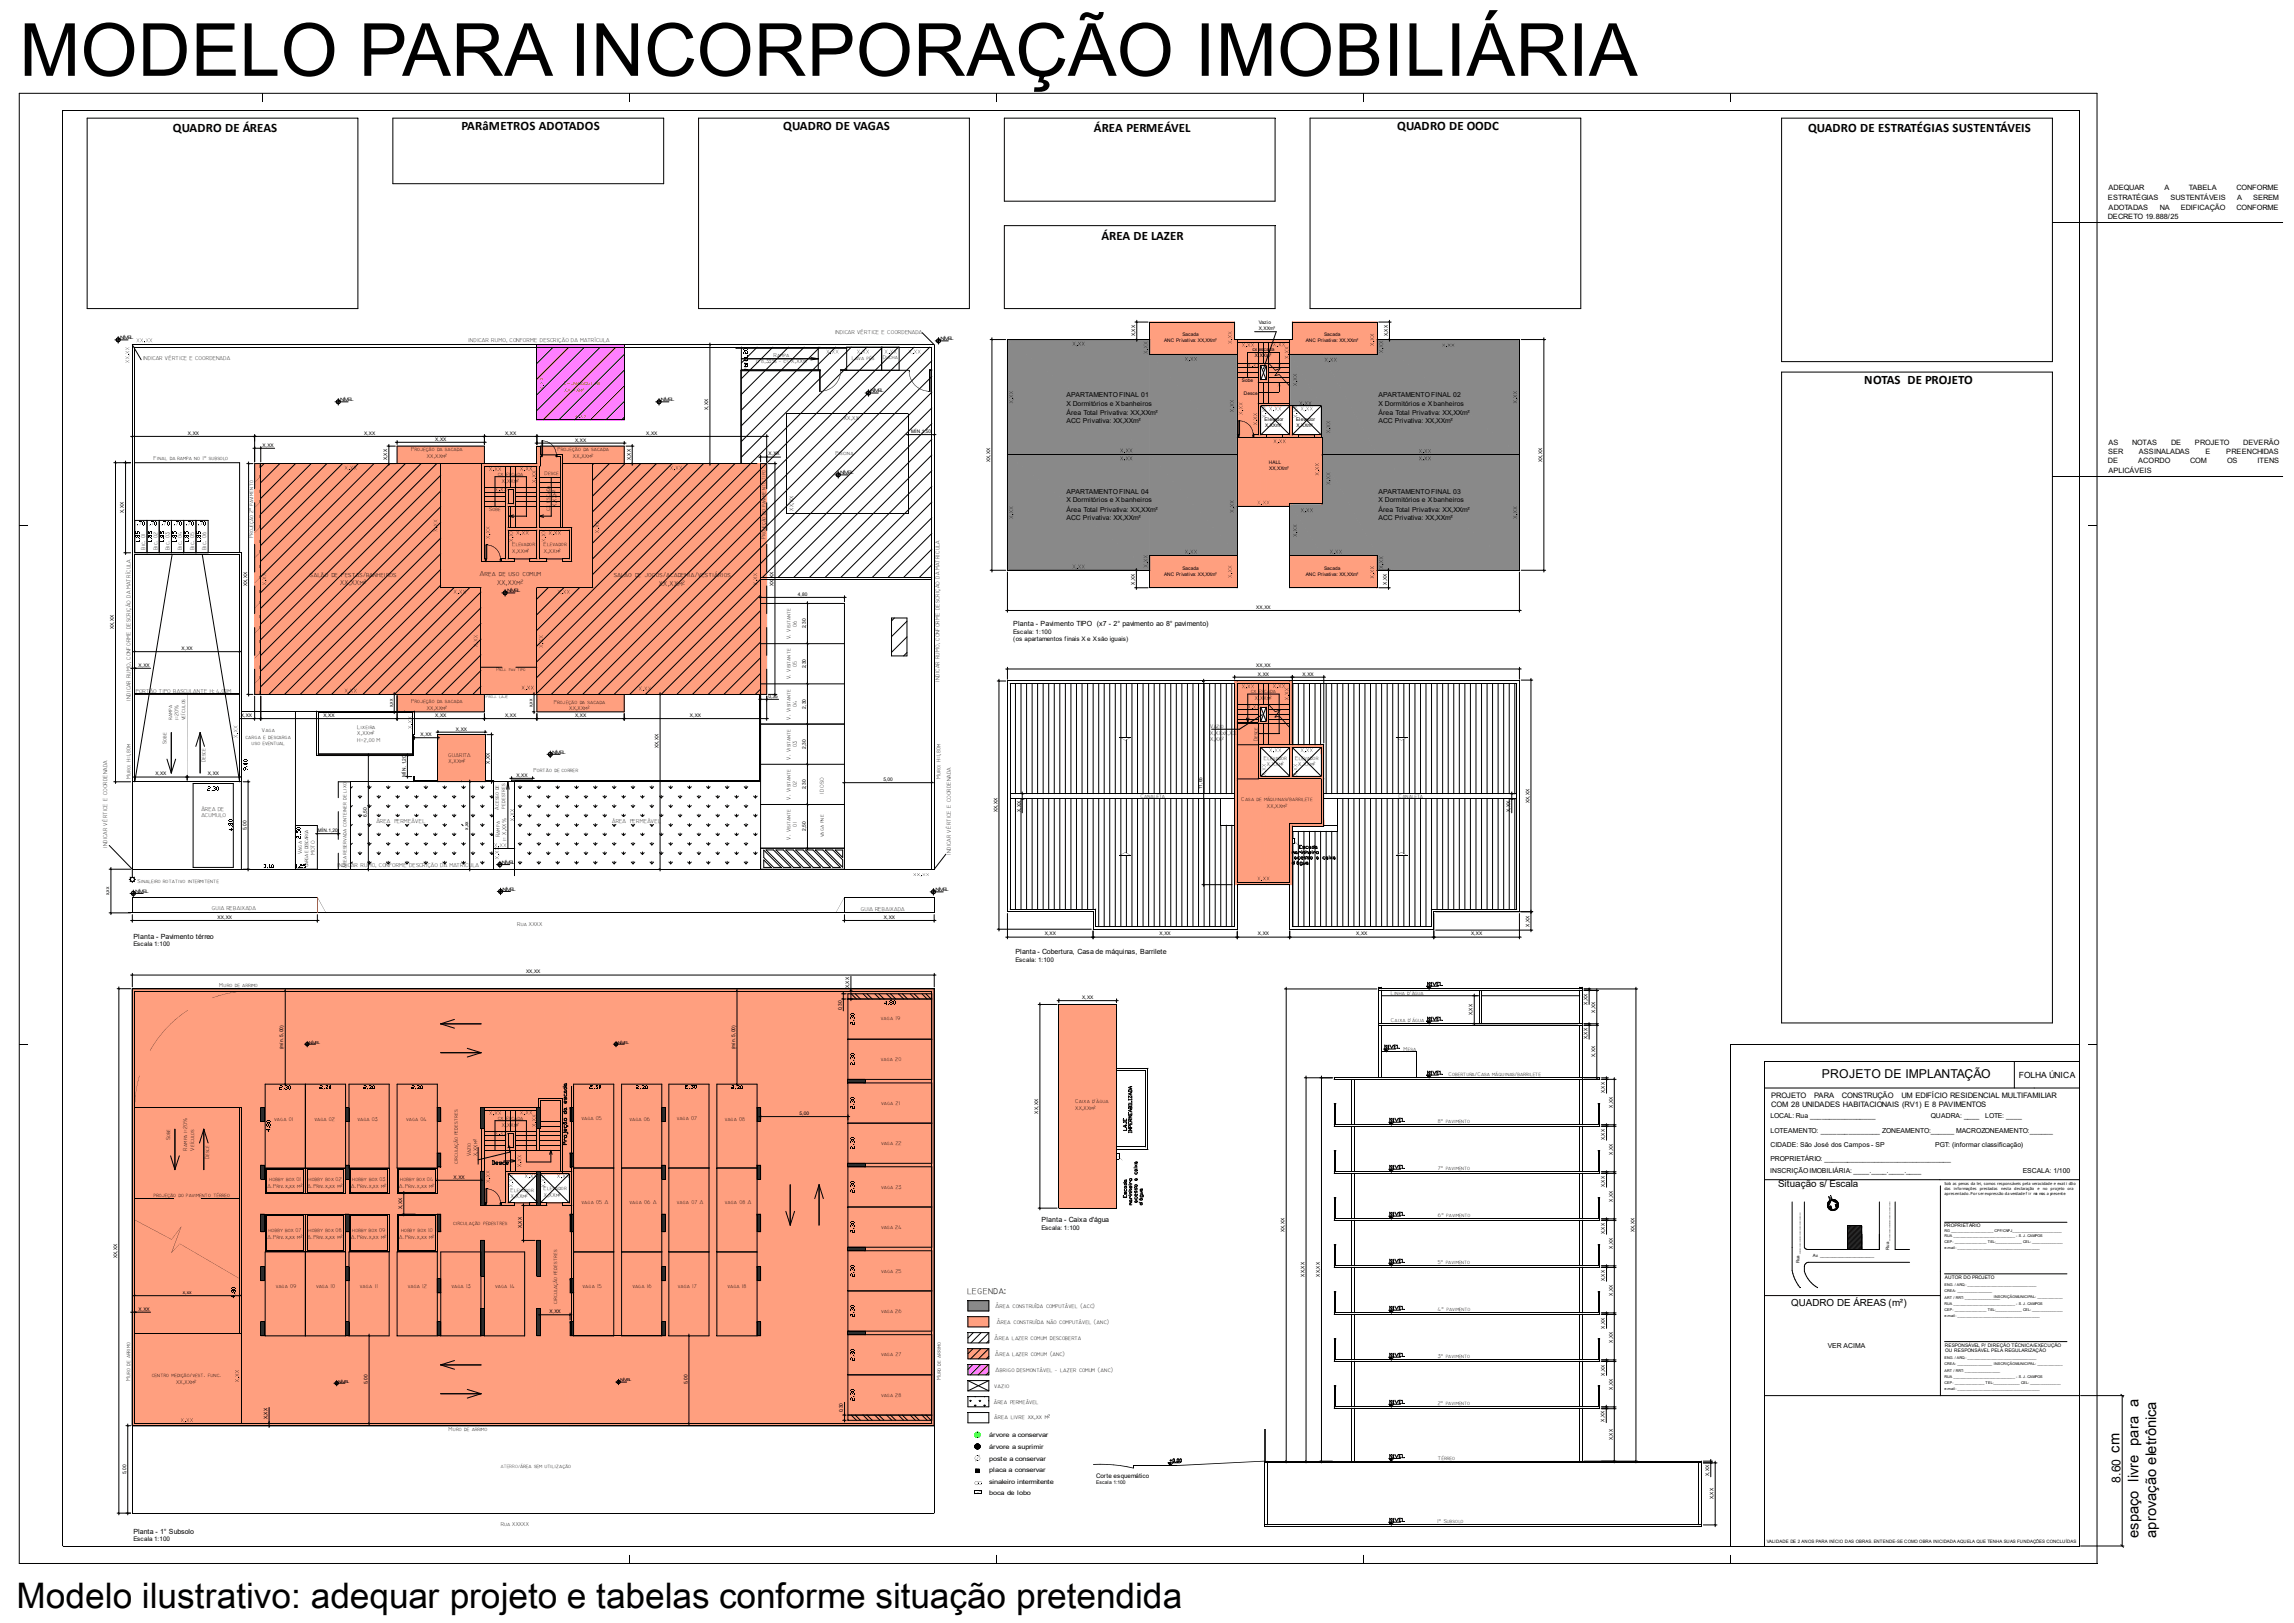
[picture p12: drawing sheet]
<svg xmlns="http://www.w3.org/2000/svg" width="1189mm" height="841mm" viewBox="0 0 1189 841" stroke-linecap="round" stroke-linejoin="round" font-family="sans-serif">
<defs><g id="words">
<text font-size="18.2" x="9" y="833">Modelo ilustrativo: adequar projeto e tabelas conforme situação pretendida</text>
<g font-size="7.6">
<text x="1099" y="753" transform="rotate(-90 1099 753)">cm</text>
<text x="1108" y="797" transform="rotate(-90 1108 797)">espaço livre para a</text>
<text x="1118" y="797" transform="rotate(-90 1118 797)">aprovação eletrônica</text>
</g>
<g font-size="6.7">
<text x="90" y="68">QUADRO DE ÁREAS</text>
<text x="239" y="68">PARâMETROS ADOTADOS</text>
<text x="406" y="67">QUADRO DE VAGAS</text>
<text x="567" y="68">ÁREA PERMEÁVEL</text>
<text x="724" y="67">QUADRO DE OODC</text>
<text x="937" y="68">QUADRO DE ESTRATÉGIAS SUSTENTÁVEIS</text>
<text x="571" y="124">ÁREA DE LAZER</text>
<text x="966" y="199">NOTAS DE PROJETO</text>
</g>
<g font-size="6.3">
<text x="944" y="559">PROJETO DE IMPLANTAÇÃO</text>
<text x="1099" y="768" transform="rotate(-90 1099 768)">8.60</text>
</g>
<text font-size="5.3" x="501" y="671">legenda:</text>
<g font-size="5">
<text x="922" y="615">Situação s/ Escala</text>
<text x="928" y="676">QUADRO DE ÁREAS (m²)</text>
</g>
<text font-size="4.4" x="1046" y="558">FOLHA ÚNICA</text>
<g font-size="3.9">
<text x="918" y="569">PROJETO</text>
<text x="940" y="569">PARA</text>
<text x="955" y="569">CONSTRUÇÃO</text>
<text x="986" y="569">UM EDIFÍCIO RESIDENCIAL MULTIFAMILIAR</text>
<text x="918" y="574">COM 28 UNIDADES HABITACIONAIS (RV1) E 8 PAVIMENTOS</text>
</g>
<g font-size="3.8">
<text x="1093" y="98">ADEQUAR</text>
<text x="1122" y="98">A</text>
<text x="1134" y="98">TABELA</text>
<text x="1159" y="98">CONFORME</text>
<text x="1093" y="104">ESTRATÉGIAS</text>
<text x="1125" y="104">SUSTENTÁVEIS</text>
<text x="1160" y="104">A</text>
<text x="1168" y="104">SEREM</text>
<text x="1093" y="113">DECRETO 19.888/25</text>
<text x="1093" y="109">ADOTADAS</text>
<text x="1119" y="109">NA</text>
<text x="1130" y="109">EDIFICAÇÃO</text>
<text x="1159" y="109">CONFORME</text>
<text x="1093" y="231">AS</text>
<text x="1105" y="231">NOTAS</text>
<text x="1125" y="231">DE</text>
<text x="1138" y="231">PROJETO</text>
<text x="1163" y="231">DEVERÃO</text>
<text x="1093" y="240">DE</text>
<text x="1093" y="235">SER</text>
<text x="1108" y="240">ACORDO</text>
<text x="1109" y="235">ASSINALADAS</text>
<text x="1135" y="240">COM</text>
<text x="1143" y="235">E</text>
<text x="1154" y="235">PREENCHIDAS</text>
<text x="1154" y="240">OS</text>
<text x="1170" y="240">ITENS</text>
<text x="1093" y="245">APLICÁVEIS</text>
</g>
<g font-size="3.7">
<text x="161" y="299">salão de festas/banheiros</text>
<text x="249" y="299">Area de uso comum</text>
<text x="318" y="299">salão de jogos/academia/vestiários</text>
<text x="176" y="303">XX,XXm²</text>
<text x="258" y="303">XX,XXm²</text>
<text x="342" y="303">XX,XXm²</text>
<text x="525" y="324">Planta - Pavimento TIPO (x7 - 2° pavimento ao 8° pavimento)</text>
<text x="69" y="486">Planta - Pavimento térreo</text>
<text x="526" y="494">Planta - Cobertura, Casa de máquinas, Barrilete</text>
<text x="540" y="633">Planta - Caixa d'água</text>
<text x="69" y="795">Planta - 1° Subsolo</text>
</g>
<g font-size="3.5">
<text x="553" y="206">APARTAMENTO FINAL 01</text>
<text x="715" y="206">APARTAMENTO FINAL 02</text>
<text x="553" y="210">X Dormitórios e X banheiros</text>
<text x="553" y="215">Área Total Privativa: XX,XXm²</text>
<text x="715" y="210">X Dormitórios e X banheiros</text>
<text x="715" y="215">Área Total Privativa: XX,XXm²</text>
<text x="553" y="219">ACC Privativa: XX,XXm²</text>
<text x="715" y="219">ACC Privativa: XX,XXm²</text>
<text x="553" y="256">APARTAMENTO FINAL 04</text>
<text x="715" y="256">APARTAMENTO FINAL 03</text>
<text x="553" y="260">X Dormitórios e X banheiros</text>
<text x="715" y="260">X Dormitórios e X banheiros</text>
<text x="553" y="265">Área Total Privativa: XX,XXm²</text>
<text x="553" y="269">ACC Privativa: XX,XXm²</text>
<text x="715" y="265">Área Total Privativa: XX,XXm²</text>
<text x="715" y="269">ACC Privativa: XX,XXm²</text>
<text x="918" y="579">LOCAL: Rua _________________</text>
<text x="1001" y="579">QUADRA: ____</text>
<text x="1029" y="579">LOTE: ____</text>
<text x="918" y="587">LOTEAMENTO: _______________ ZONEAMENTO:______ MACROZONEAMENTO:______</text>
<text x="918" y="594">CIDADE: São José dos Campos - SP</text>
<text x="1003" y="594">PGT: (informar classificação)</text>
<text x="918" y="602">PROPRIETÁRIO: _________________________________</text>
<text x="917" y="608">INSCRIÇÃO IMOBILIÁRIA: ____.____.____.____</text>
<text x="1048" y="608">ESCALA: 1/100</text>
<text x="947" y="698">VER ACIMA</text>
</g>
<g font-size="3.3">
<text x="525" y="328">Escala: 1:100</text>
<text x="525" y="332">(os apartamentos finais X e X são iguais)</text>
<text x="69" y="490">Escala 1:100</text>
<text x="526" y="498">Escala: 1:100</text>
<text x="540" y="637">Escala: 1:100</text>
<text x="516" y="678">Área construída computável (acc)</text>
<text x="517" y="686">Área construída não computável (anc)</text>
<text x="516" y="694">Área lazer comum descoberta</text>
<text x="516" y="703">Área lazer comum (anc)</text>
<text x="516" y="711">Abrigo desmontável - lazer comum (anc)</text>
<text x="515" y="719">vazio</text>
<text x="515" y="727">área permeável</text>
<text x="515" y="736">área livre xx,xx m²</text>
<text x="513" y="745">árvore a conservar</text>
<text x="513" y="751">árvore a suprimir</text>
<text x="513" y="757">poste a conservar</text>
<text x="513" y="763">placa a conservar</text>
<text x="568" y="766">Corte esquemático</text>
<text x="513" y="769">sinaleiro intermitente</text>
<text x="513" y="775">boca de lobo</text>
<text x="69" y="799">Escala 1:100</text>
</g>
<g font-size="2.9">
<text x="433" y="173">INDICAR VÉRTICE E COORDENADA</text>
<text x="243" y="177">INDICAR RUMO, CONFORME DESCRIÇÃO DA MATRÍCULA</text>
<text x="401" y="185">Rampa</text>
<text x="74" y="186">INDICAR VÉRTICE E COORDENADA</text>
<text x="392" y="188">i: 8,33% - c= X,XXm</text>
<text x="442" y="186">Lava pés</text>
<text x="458" y="186">Ducha</text>
<text x="292" y="200">Churrasqueira</text>
<text x="292" y="203">XX,XXm²</text>
<text x="437" y="218">XX,XX</text>
<text x="213" y="234">Projeção da sacada</text>
<text x="289" y="234">Projeção da sacada</text>
<text x="80" y="239">Final da rampa no 1° subsolo</text>
<text x="221" y="237">XX,XXm²</text>
<text x="297" y="237">XX,XXm²</text>
<text x="433" y="236">Piscina</text>
<text x="258" y="247">cx escada</text>
<text x="260" y="250">X,XXm²</text>
<text x="282" y="246">Desce</text>
<text x="289" y="263" transform="rotate(-90 289 263)">X,XXm²</text>
<text x="254" y="265">Sobe</text>
<text x="285" y="265" transform="rotate(-90 285 265)">cx escada</text>
<text x="411" y="265" transform="rotate(-90 411 265)">XX,XX</text>
<text x="131" y="279" transform="rotate(-90 131 279)">Projeção 2° pavimento</text>
<text x="397" y="280" transform="rotate(-90 397 280)">Projeção do pavimen</text>
<text x="75" y="285" transform="rotate(-90 75 285)">Bic. 01</text>
<text x="82" y="285" transform="rotate(-90 82 285)">Bic. 02</text>
<text x="88" y="285" transform="rotate(-90 88 285)">Bic. 03</text>
<text x="94" y="285" transform="rotate(-90 94 285)">Bic. 04</text>
<text x="101" y="285" transform="rotate(-90 101 285)">Bic. 05</text>
<text x="107" y="285" transform="rotate(-90 107 285)">Bic. 06</text>
<text x="265" y="283">Elevador</text>
<text x="265" y="287">X,XXm²</text>
<text x="282" y="283">Elevador</text>
<text x="282" y="287">X,XXm²</text>
<text x="413" y="325" transform="rotate(-90 413 325)">06</text>
<text x="410" y="331" transform="rotate(-90 410 331)">V. Visitante</text>
<text x="413" y="346" transform="rotate(-90 413 346)">05</text>
<text x="410" y="352" transform="rotate(-90 410 352)">V. Visitante</text>
<text x="487" y="353" transform="rotate(-90 487 353)">INDICAR RUMO, CONFORME DESCRIÇÃO DA MATRÍCULA</text>
<text x="70" y="359">PORTÃO TIPO BASCULANTE H: 4,00M</text>
<text x="648" y="359">cx escada</text>
<text x="68" y="363" transform="rotate(-90 68 363)">INDICAR RUMO, CONFORME DESCRIÇÃO DA MATRÍCULA</text>
<text x="213" y="365">Projeção da sacada</text>
<text x="287" y="365">Projeção da sacada</text>
<text x="650" y="363">X,XXm²</text>
<text x="221" y="368">XX,XXm²</text>
<text x="295" y="368">XX,XXm²</text>
<text x="413" y="366" transform="rotate(-90 413 366)">04</text>
<text x="89" y="373" transform="rotate(-90 89 373)">rampa</text>
<text x="92" y="373" transform="rotate(-90 92 373)">i=20%</text>
<text x="96" y="373" transform="rotate(-90 96 373)">veículos</text>
<text x="185" y="378">Lixeira</text>
<text x="410" y="373" transform="rotate(-90 410 373)">V. Visitante</text>
<text x="627" y="377">Vazio</text>
<text x="127" y="383">carga e descarga</text>
<text x="136" y="379">Vaga</text>
<text x="185" y="381">X,XXm²</text>
<text x="627" y="381">X,XXxX,XX</text>
<text x="86" y="385" transform="rotate(-90 86 385)">Sobe</text>
<text x="130" y="386">uso eventual</text>
<text x="185" y="384">H=2,00 M</text>
<text x="413" y="387" transform="rotate(-90 413 387)">03</text>
<text x="627" y="384">X,XX²</text>
<text x="652" y="384" transform="rotate(-90 652 384)">Desce</text>
<text x="106" y="395" transform="rotate(-90 106 395)">Desce</text>
<text x="232" y="392">GUARITA</text>
<text x="232" y="396">X,XXm²</text>
<text x="410" y="394" transform="rotate(-90 410 394)">V. Visitante</text>
<text x="655" y="394">Elevador</text>
<text x="671" y="394">Elevador</text>
<text x="276" y="400">Portão de correr</text>
<text x="657" y="397">X,XXm²</text>
<text x="673" y="397">X,XXm²</text>
<text x="68" y="403" transform="rotate(-90 68 403)">Muro: H=1,80m</text>
<text x="413" y="408" transform="rotate(-90 413 408)">02</text>
<text x="488" y="403" transform="rotate(-90 488 403)">Muro: H=1,80m</text>
<text x="427" y="411" transform="rotate(-90 427 411)">IDOSO</text>
<text x="591" y="413">Canaleta</text>
<text x="725" y="413">Canaleta</text>
<text x="258" y="419" transform="rotate(-90 258 419)">Acesso de</text>
<text x="262" y="419" transform="rotate(-90 262 419)">pedestres</text>
<text x="410" y="414" transform="rotate(-90 410 414)">V. Visitante</text>
<text x="643" y="415">Casa de máquinas/barrilete</text>
<text x="657" y="418">XX,XXm²</text>
<text x="104" y="420">ÁREA DE</text>
<text x="104" y="423">ACUMULO</text>
<text x="195" y="426">ÁREA PERMEÁVEL</text>
<text x="317" y="426">ÁREA PERMEÁVEL</text>
<text x="413" y="428" transform="rotate(-90 413 428)">01</text>
<text x="259" y="434" transform="rotate(-90 259 434)">Rampa</text>
<text x="262" y="436" transform="rotate(-90 262 436)">i= X,XX%</text>
<text x="410" y="435" transform="rotate(-90 410 435)">V. Visitante</text>
<text x="427" y="434" transform="rotate(-90 427 434)">vaga pne</text>
<text x="56" y="439" transform="rotate(-90 56 439)">INDICAR VÉRTICE E COORDENADA</text>
<text x="156" y="443" transform="rotate(-90 156 443)">Vaga</text>
<text x="163" y="443" transform="rotate(-90 163 443)">MOTO</text>
<text x="493" y="443" transform="rotate(-90 493 443)">INDICAR VÉRTICE E COORDENADA</text>
<text x="160" y="449" transform="rotate(-90 160 449)">carga e descarga</text>
<text x="175" y="449">INDICAR RUMO, CONFORME DESCRIÇÃO DA MATRÍCULA</text>
<text x="180" y="450" transform="rotate(-90 180 450)">área reservada conteiner de lixo</text>
<text x="71" y="457">Sinaleiro rotativo intermitente</text>
<text x="110" y="472">GUIA REBAIXADA</text>
<text x="446" y="472">GUIA REBAIXADA</text>
<text x="268" y="480">Rua XXXX</text>
<text x="114" y="511">Muro de arrimo</text>
<text x="721" y="516">Linha d'água</text>
<text x="457" y="529">vaga 19</text>
<text x="721" y="530">Caixa d'água</text>
<text x="728" y="545">Mesa</text>
<text x="457" y="550">vaga 20</text>
<text x="751" y="558">Cobertura/Casa máquinas/barrilete</text>
<text x="457" y="572">vaga 21</text>
<text x="557" y="572">Caixa d'àgua</text>
<text x="557" y="575">XX,XXm²</text>
<text x="142" y="581">vaga 01</text>
<text x="163" y="581">vaga 02</text>
<text x="185" y="581">vaga 03</text>
<text x="211" y="581">vaga 04</text>
<text x="258" y="580">cx escada</text>
<text x="301" y="581">vaga 05</text>
<text x="326" y="581">vaga 06</text>
<text x="351" y="581">vaga 07</text>
<text x="376" y="581">vaga 08</text>
<text x="745" y="582">8° pavimento</text>
<text x="260" y="584">X,XXm²</text>
<text x="88" y="591" transform="rotate(-90 88 591)">Sobe</text>
<text x="457" y="593">vaga 22</text>
<text x="97" y="596" transform="rotate(-90 97 596)">Rampa i=20%</text>
<text x="101" y="596" transform="rotate(-90 101 596)">Veículos</text>
<text x="244" y="599" transform="rotate(-90 244 599)">Vazio</text>
<text x="247" y="599" transform="rotate(-90 247 599)">X,XXm²</text>
<text x="108" y="601" transform="rotate(-90 108 601)">Desce</text>
<text x="237" y="603" transform="rotate(-90 237 603)">circulação pedestres</text>
<text x="745" y="606">7° pavimento</text>
<text x="139" y="616">A.Priv.x,xx m²</text>
<text x="140" y="612">hobby box 01</text>
<text x="159" y="616">A.Priv.x,xx m²</text>
<text x="160" y="612">hobby box 02</text>
<text x="182" y="616">A.Priv.x,xx m²</text>
<text x="183" y="612">hobby box 03</text>
<text x="207" y="616">A.Priv.x,xx m²</text>
<text x="207" y="612">hobby box 04</text>
<text x="265" y="617">Elevador</text>
<text x="282" y="617">Elevador</text>
<text x="457" y="616">vaga 23</text>
<text x="80" y="620">projeção do pavimento térreo</text>
<text x="265" y="621">X,XXm²</text>
<text x="282" y="620">X,XXm²</text>
<text x="301" y="624">vaga 05 A</text>
<text x="326" y="624">vaga 06 A</text>
<text x="351" y="624">vaga 07 A</text>
<text x="376" y="624">vaga 08 A</text>
<text x="235" y="635">circulação pedestres</text>
<text x="745" y="631">6° pavimento</text>
<text x="139" y="642">A.Priv.x,xx m²</text>
<text x="139" y="638">hobby box 07</text>
<text x="159" y="642">A.Priv.x,xx m²</text>
<text x="160" y="638">hobby box 08</text>
<text x="182" y="642">A.Priv.x,xx m²</text>
<text x="183" y="638">hobby box 09</text>
<text x="207" y="642">A.Priv.x,xx m²</text>
<text x="208" y="638">hobby box 10</text>
<text x="457" y="637">vaga 24</text>
<text x="457" y="659">vaga 25</text>
<text x="745" y="655">5° pavimento</text>
<text x="143" y="668">vaga 09</text>
<text x="164" y="668">vaga 10</text>
<text x="186" y="668">vaga 11</text>
<text x="211" y="668">vaga 12</text>
<text x="234" y="668">vaga 13</text>
<text x="257" y="668">vaga 14</text>
<text x="302" y="668">vaga 15</text>
<text x="328" y="668">vaga 16</text>
<text x="351" y="668">vaga 17</text>
<text x="377" y="668">vaga 18</text>
<text x="289" y="676" transform="rotate(-90 289 676)">circulação pedestres</text>
<text x="457" y="680">vaga 26</text>
<text x="745" y="679">4° pavimento</text>
<text x="457" y="703">vaga 27</text>
<text x="745" y="704">3° pavimento</text>
<text x="79" y="714">centro medição/vest. func.</text>
<text x="67" y="715" transform="rotate(-90 67 715)">Muro de arrimo</text>
<text x="91" y="717">XX,XXm²</text>
<text x="488" y="715" transform="rotate(-90 488 715)">Muro de arrimo</text>
<text x="457" y="724">vaga 28</text>
<text x="745" y="728">2° pavimento</text>
<text x="233" y="742">Muro de arrimo</text>
<text x="270" y="761">área sem utilização</text>
<text x="745" y="756">Térreo</text>
<text x="260" y="790">Rua XXXXX</text>
<text x="745" y="789">1° Subsolo</text>
</g>
<text font-size="2.6" x="568" y="769">Escala 1:100</text>
<g font-size="2.5">
<text x="652" y="168">Vazio</text>
<text x="652" y="171">X,XXm²</text>
<text x="588" y="174" transform="rotate(-90 588 174)">X,XX</text>
<text x="603" y="177">ANC Privativa: XX,XXm²</text>
<text x="613" y="174">Sacada</text>
<text x="677" y="177">ANC Privativa: XX,XXm²</text>
<text x="686" y="174">Sacada</text>
<text x="719" y="174" transform="rotate(-90 719 174)">X,XX</text>
<text x="649" y="182">cx escada</text>
<text x="650" y="185">X,XXm²</text>
<text x="644" y="198">Sobe</text>
<text x="645" y="205">Desce</text>
<text x="367" y="212" transform="rotate(-90 367 212)">X,XX</text>
<text x="655" y="218">Elevador</text>
<text x="656" y="221">X,XXm²</text>
<text x="672" y="218">Elevador</text>
<text x="672" y="221">X,XXm²</text>
<text x="97" y="225">X,XX</text>
<text x="189" y="225">X,XX</text>
<text x="262" y="225">X,XX</text>
<text x="335" y="225">X,XX</text>
<text x="472" y="224">MÍN.1,50</text>
<text x="136" y="231">X,XX</text>
<text x="226" y="228">X,XX</text>
<text x="298" y="229">X,XX</text>
<text x="201" y="239" transform="rotate(-90 201 239)">X,XX</text>
<text x="327" y="239" transform="rotate(-90 327 239)">X,XX</text>
<text x="398" y="236">X,XX</text>
<text x="513" y="239" transform="rotate(-90 513 239)">XX,XX</text>
<text x="799" y="239" transform="rotate(-90 799 239)">XX,XX</text>
<text x="658" y="240">HALL</text>
<text x="658" y="243">XX,XXm²</text>
<text x="64" y="266" transform="rotate(-90 64 266)">X,XX</text>
<text x="603" y="298">ANC Privativa: XX,XXm²</text>
<text x="613" y="295">Sacada</text>
<text x="677" y="298">ANC Privativa: XX,XXm²</text>
<text x="686" y="295">Sacada</text>
<text x="128" y="304" transform="rotate(-90 128 304)">XX,XX</text>
<text x="401" y="304" transform="rotate(-90 401 304)">XX,XX</text>
<text x="588" y="303" transform="rotate(-90 588 303)">X,XX</text>
<text x="719" y="303" transform="rotate(-90 719 303)">X,XX</text>
<text x="414" y="309">4,80</text>
<text x="651" y="315">XX,XX</text>
<text x="59" y="326" transform="rotate(-90 59 326)">XX,XX</text>
<text x="418" y="326" transform="rotate(-90 418 326)">2,30</text>
<text x="94" y="337">X,XX</text>
<text x="72" y="345">X,XX</text>
<text x="418" y="346" transform="rotate(-90 418 346)">2,30</text>
<text x="651" y="346">XX,XX</text>
<text x="652" y="350">X,XX</text>
<text x="675" y="350">X,XX</text>
<text x="398" y="362">0,35</text>
<text x="125" y="372">X,XX</text>
<text x="168" y="372">X,XX</text>
<text x="204" y="367" transform="rotate(-90 204 367)">x,xx</text>
<text x="226" y="372">X,XX</text>
<text x="262" y="372">X,XX</text>
<text x="276" y="367" transform="rotate(-90 276 367)">x,xx</text>
<text x="298" y="372">X,XX</text>
<text x="358" y="372">X,XX</text>
<text x="418" y="367" transform="rotate(-90 418 367)">2,30</text>
<text x="218" y="381">X,XX</text>
<text x="236" y="379">X,XX</text>
<text x="341" y="388" transform="rotate(-90 341 388)">XX,XX</text>
<text x="418" y="388" transform="rotate(-90 418 388)">2,30</text>
<text x="254" y="396" transform="rotate(-90 254 396)">X,XX</text>
<text x="81" y="402">X,XX</text>
<text x="108" y="402">X,XX</text>
<text x="210" y="402" transform="rotate(-90 210 402)">MÍN. 1,20</text>
<text x="268" y="402">X,XX</text>
<text x="458" y="405">5,00</text>
<text x="418" y="409" transform="rotate(-90 418 409)">2,30</text>
<text x="623" y="409" transform="rotate(-90 623 409)">11,65</text>
<text x="793" y="416" transform="rotate(-90 793 416)">XX,XX</text>
<text x="190" y="423" transform="rotate(-90 190 423)">6,50</text>
<text x="517" y="421" transform="rotate(-90 517 421)">XX,XX</text>
<text x="529" y="421" transform="rotate(-90 529 421)">X,XX</text>
<text x="783" y="421" transform="rotate(-90 783 421)">X,XX</text>
<text x="128" y="430" transform="rotate(-90 128 430)">5,00</text>
<text x="165" y="431">MÍN.1,20</text>
<text x="243" y="430" transform="rotate(-90 243 430)">x,xx</text>
<text x="418" y="431" transform="rotate(-90 418 431)">2,50</text>
<text x="57" y="464" transform="rotate(-90 57 464)">x,xx</text>
<text x="113" y="476">XX,XX</text>
<text x="458" y="476">X,XX</text>
<text x="541" y="485">X,XX</text>
<text x="601" y="485">X,XX</text>
<text x="652" y="485">X,XX</text>
<text x="703" y="485">X,XX</text>
<text x="762" y="485">X,XX</text>
<text x="793" y="480" transform="rotate(-90 793 480)">X,XX</text>
<text x="273" y="504">XX,XX</text>
<text x="440" y="512" transform="rotate(-90 440 512)">X,XX</text>
<text x="561" y="518">X,XX</text>
<text x="823" y="521" transform="rotate(-90 823 521)">X,XX</text>
<text x="436" y="523" transform="rotate(-90 436 523)">0,30</text>
<text x="763" y="526" transform="rotate(-90 763 526)">X,XX</text>
<text x="827" y="525" transform="rotate(-90 827 525)">X,XX</text>
<text x="823" y="539" transform="rotate(-90 823 539)">X,XX</text>
<text x="147" y="544" transform="rotate(-90 147 544)">(mín. 5,00)</text>
<text x="381" y="544" transform="rotate(-90 381 544)">(mín. 5,00)</text>
<text x="827" y="548" transform="rotate(-90 827 548)">X,XX</text>
<text x="832" y="567" transform="rotate(-90 832 567)">X,XX</text>
<text x="836" y="574" transform="rotate(-90 836 574)">X,XX</text>
<text x="414" y="578">5,00</text>
<text x="538" y="577" transform="rotate(-90 538 577)">XX,XX</text>
<text x="832" y="591" transform="rotate(-90 832 591)">X,XX</text>
<text x="836" y="598" transform="rotate(-90 836 598)">X,XX</text>
<text x="235" y="611">X,XX</text>
<text x="832" y="615" transform="rotate(-90 832 615)">X,XX</text>
<text x="836" y="623" transform="rotate(-90 836 623)">X,XX</text>
<text x="208" y="627" transform="rotate(-90 208 627)">X,XX</text>
<text x="1008" y="636">PROPRIETÁRIO</text>
<text x="271" y="637" transform="rotate(-90 271 637)">X,XX</text>
<text x="666" y="639" transform="rotate(-90 666 639)">XX,XX</text>
<text x="832" y="640" transform="rotate(-90 832 640)">X,XX</text>
<text x="847" y="639" transform="rotate(-90 847 639)">XX,XX</text>
<text x="836" y="647" transform="rotate(-90 836 647)">X,XX</text>
<text x="61" y="652" transform="rotate(-90 61 652)">XX,XX</text>
<text x="676" y="661" transform="rotate(-90 676 661)">XX,XX</text>
<text x="684" y="661" transform="rotate(-90 684 661)">XX,XX</text>
<text x="832" y="664" transform="rotate(-90 832 664)">X,XX</text>
<text x="1008" y="663">AUTOR DO PROJETO</text>
<text x="95" y="671">x,xx</text>
<text x="836" y="671" transform="rotate(-90 836 671)">X,XX</text>
<text x="72" y="679">X,XX</text>
<text x="285" y="680">X,XX</text>
<text x="832" y="688" transform="rotate(-90 832 688)">X,XX</text>
<text x="836" y="696" transform="rotate(-90 836 696)">X,XX</text>
<text x="1008" y="698">RESPONSÁVEL P/ DIREÇÃO TÉCNICA/EXECUÇÃO</text>
<text x="1008" y="701">OU RESPONSÁVEL PELA REGULARIZAÇÃO</text>
<text x="832" y="713" transform="rotate(-90 832 713)">X,XX</text>
<text x="190" y="717" transform="rotate(-90 190 717)">5,00</text>
<text x="356" y="717" transform="rotate(-90 356 717)">5,00</text>
<text x="836" y="720" transform="rotate(-90 836 720)">X,XX</text>
<text x="437" y="732" transform="rotate(-90 437 732)">0,30</text>
<text x="139" y="735" transform="rotate(-90 139 735)">X,XX</text>
<text x="832" y="737" transform="rotate(-90 832 737)">X,XX</text>
<text x="836" y="746" transform="rotate(-90 836 746)">X,XX</text>
<text x="65" y="764" transform="rotate(-90 65 764)">5,00</text>
<text x="886" y="765" transform="rotate(-90 886 765)">X,XX</text>
<text x="888" y="777" transform="rotate(-90 888 777)">X,XX</text>
</g>
<g font-size="2.4">
<text x="62" y="176">NÍVEL</text>
<text x="487" y="176">NÍVEL</text>
<text x="451" y="203">NÍVEL</text>
<text x="176" y="208">NÍVEL</text>
<text x="343" y="208">NÍVEL</text>
<text x="435" y="246">NÍVEL</text>
<text x="397" y="253" transform="rotate(-90 397 253)">TO TIPO</text>
<text x="263" y="307">NÍVEL</text>
<text x="257" y="348">Proj. pav tipo</text>
<text x="252" y="362">Proj. laje</text>
<text x="286" y="391">NÍVEL</text>
<text x="260" y="448">NÍVEL</text>
<text x="260" y="462">NÍVEL</text>
<text x="485" y="462">NÍVEL</text>
<text x="70" y="463">NÍVEL</text>
<text x="1008" y="617">das</text>
<text x="1008" y="614">Sob as penas da lei, somos responsáveis pela veracidade e exat i dão</text>
<text x="1013" y="617">informações</text>
<text x="1026" y="617">prestadas</text>
<text x="1037" y="617">nesta declaração e no projeto ora</text>
<text x="1008" y="619">apresentado. Por ser expressão da verdade f ir ma mos a presente.</text>
<text x="260" y="761">ATERRO/</text>
<text x="916" y="799">VALIDADE DE 2 ANOS PARA INÍCIO DAS OBRAS. ENTENDE-SE COMO OBRA INICIDADA AQUELA QUE TENHA SUAS FUNDAÇÕES CONCLUÍDAS</text>
</g>
<g font-size="2.3">
<text x="671" y="448">´</text>
<text x="592" y="623" transform="rotate(-90 592 623)">´</text>
<text x="979" y="648" transform="rotate(-90 979 648)">Rua ________________</text>
<text x="940" y="652">Av. ______________________</text>
<text x="933" y="655" transform="rotate(-90 933 655)">Rua _________________</text>
</g>
<g font-size="2">
<text x="160" y="541">NÍVEL</text>
<text x="320" y="541">NÍVEL</text>
<text x="175" y="716">NÍVEL</text>
<text x="321" y="716">NÍVEL</text>
</g>
<g font-size="1.9">
<text x="1008" y="641">RUA _____________________________ - S. J. CAMPOS</text>
<text x="1008" y="638">RG ____________________ CPF/CNPJ________________________</text>
<text x="1008" y="644">CEP: _______________ TEL:_____________ CEL: _______________</text>
<text x="1008" y="647">e-mail: ________________________________________</text>
<text x="1008" y="666">ENG. / ARQ.: _________________________________</text>
<text x="1008" y="670">CREA: _________________</text>
<text x="1008" y="673">ART / RRT: _________________</text>
<text x="1008" y="676">RUA _____________________________ - S. J. CAMPOS</text>
<text x="1033" y="673">INSCRIÇÃO MUNICIPAL: ____________</text>
<text x="1008" y="679">CEP: _______________ TEL:_____________ CEL: _______________</text>
<text x="1008" y="682">e-mail: ________________________________________</text>
<text x="1008" y="704">ENG. / ARQ.: _________________________________</text>
<text x="1008" y="707">CREA: _________________ INSCRIÇÃO MUNICIPAL: ____________</text>
<text x="1008" y="711">ART / RRT: _________________</text>
<text x="1008" y="717">CEP: ______________ TEL:_____________ CEL: _______________</text>
<text x="1008" y="714">RUA _____________________________ - S. J. CAMPOS</text>
<text x="1008" y="720">e-mail: ________________________________________</text>
</g>
</g></defs>
<path d="M0 2h1189v837h-1189z" fill="none" stroke="#fff" stroke-width=".52"/>
<path d="M13 12h5l8 23 8-23h5v27h-4v-22l-8 22h-3l-8-23v23h-3zM47 15a13 13 0 0 1 16-2 13 13 0 0 1 6 15 13 13 0 0 1-16 11 13 13 0 0 1-9-16 13 13 0 0 1 3-8zM50 17a12 12 0 0 0 3 19 10 10 0 0 0 13-11 9 9 0 0 0-5-9 9 9 0 0 0-11 1zM74 12h10a12 12 0 0 1 13 14 12 12 0 0 1-13 13h-10zM78 15v21h6a8 8 0 0 0 9-10 9 9 0 0 0-8-11zM102 12h20v3h-16v9h15v3h-15v9h16v3h-20zM127 12h3v24h14v3h-17zM151 15a13 13 0 0 1 16-2 13 13 0 0 1 6 15 13 13 0 0 1-16 11 13 13 0 0 1-9-16 13 13 0 0 1 3-8zM154 17a12 12 0 0 0 3 19 10 10 0 0 0 13-11 9 9 0 0 0-6-9 9 9 0 0 0-10 1zM189 12h10a8 8 0 0 1 11 8 8 8 0 0 1-11 8h-7v11h-3zM192 15v10h7a5 5 0 0 0 7-5 5 5 0 0 0-7-5zM219 12h4l11 27h-4l-3-8h-12l-3 8h-4zM221 15l-5 13h9zM237 12h12a8 8 0 0 1 9 4 8 8 0 0 1-2 9l-5 2 4 3 6 9h-5l-3-5a9 9 0 0 0-7-7h-6v12h-3zM240 15v9h8a5 5 0 0 0 5-1 5 5 0 0 0 1-6 5 5 0 0 0-5-2zM272 12h4l11 27h-4l-4-8h-11l-3 8h-4zM274 15l-5 13h9zM299 12h4v27h-4zM309 12h4l14 21v-21h4v27h-4l-14-21v21h-4zM339 15a12 12 0 0 1 20 5h-3a8 8 0 0 0-10-5 8 8 0 0 0-6 9 10 10 0 0 0 8 13 8 8 0 0 0 8-7l4 1a12 12 0 0 1-14 9 12 12 0 0 1-10-14v-6zM367 15a13 13 0 0 1 16-2 13 13 0 0 1 6 15 13 13 0 0 1-16 11 13 13 0 0 1-10-16 13 13 0 0 1 4-8zM369 17a12 12 0 0 0 4 19 10 10 0 0 0 12-11 9 9 0 0 0-5-9 9 9 0 0 0-11 1zM394 12h12a8 8 0 0 1 9 4 8 8 0 0 1-3 9l-4 2 4 3 6 9h-5l-3-5a9 9 0 0 0-8-7h-5v12h-3zM397 15v9h8a5 5 0 0 0 5-1 5 5 0 0 0 1-6 5 5 0 0 0-5-2zM421 12h10a8 8 0 0 1 11 8 8 8 0 0 1-10 8h-7v11h-4zM425 15v10h7a5 5 0 0 0 6-5 5 5 0 0 0-6-5zM449 15a13 13 0 0 1 16-2 13 13 0 0 1 6 15 13 13 0 0 1-16 11 13 13 0 0 1-9-16 13 13 0 0 1 3-8zM452 17a12 12 0 0 0 3 19 10 10 0 0 0 13-11 9 9 0 0 0-6-9 9 9 0 0 0-10 1zM476 12h12a8 8 0 0 1 9 4 8 8 0 0 1-2 9l-5 2 4 3 6 9h-4l-4-5a9 9 0 0 0-7-7h-5v12h-4zM480 15v9h8a5 5 0 0 0 5-1 5 5 0 0 0 1-6 5 5 0 0 0-6-2zM511 12h4l11 27h-4l-3-8h-11l-3 8h-4zM513 15l-4 13h9zM532 15a12 12 0 0 1 20 5h-4a8 8 0 0 0-10-5 8 8 0 0 0-6 9 10 10 0 0 0 8 13 8 8 0 0 0 9-7l3 1a12 12 0 0 1-14 9 12 12 0 0 1-10-14l1-6zM539 39h2v2a3 3 0 0 1 3 4 3 3 0 0 1-4 2h-4v-2h3a1.4 1.4 0 0 0 2-1 1.4 1.4 0 0 0-2-1h-1zM564 12h4l11 27h-4l-3-8h-12l-3 8h-4zM566 15l-5 13h9zM561 7a6 6 0 0 1 7 1h1l1-2h2a4 4 0 0 1-2 4 4 4 0 0 1-5-1h-2l-1 1h-2zM584 15a13 13 0 0 1 16-2 13 13 0 0 1 6 15 13 13 0 0 1-15 11 13 13 0 0 1-10-16 13 13 0 0 1 3-8zM587 17a12 12 0 0 0 3 19 10 10 0 0 0 13-11 9 9 0 0 0-5-9 9 9 0 0 0-11 1zM623 12h3v27h-3zM633 12h5l8 23 8-23h5v27h-4v-22l-7 22h-4l-8-23v23h-3zM667 15a13 13 0 0 1 16-2 13 13 0 0 1 7 15 13 13 0 0 1-16 11 13 13 0 0 1-10-16 13 13 0 0 1 3-8zM670 17a12 12 0 0 0 3 19 10 10 0 0 0 13-11 9 9 0 0 0-5-9 9 9 0 0 0-11 1zM694 12h11a7 7 0 0 1 8 4 7 7 0 0 1-2 8l-1 1a8 8 0 0 1 4 9 8 8 0 0 1-9 5h-11zM698 15v9h6a5 5 0 0 0 5-1 5 5 0 0 0 1-5l-1-2h-2zM698 27v9h7a5 5 0 0 0 6-4 5 5 0 0 0-6-5zM721 12h3v27h-3zM731 12h3v24h14v3h-17zM753 12h3v27h-3zM770 12h4l11 27h-4l-3-8h-11l-3 8h-4zM772 15l-4 13h9zM772 5h4l-4 5h-2zM789 12h12a8 8 0 0 1 8 4 8 8 0 0 1-2 9l-4 2 3 3 6 9h-4l-4-5a9 9 0 0 0-7-7h-5v12h-3zM792 15v9h8a5 5 0 0 0 5-1 5 5 0 0 0 1-6 5 5 0 0 0-5-2zM816 12h4v27h-4zM834 12h4l11 27h-4l-3-8h-12l-3 8h-4zM836 15l-5 13h10z" fill="#000"/>
<g fill="#ff9f7f" stroke="#ff9f7f" stroke-width=".52">
<path d="M668 176l2 8h-2z"/>
<path d="M668 176h2v8z"/>
<path d="M670 167l44 17h-44z"/>
<path d="M670 167h44v17z"/>
<path d="M596 167l44 17h-44z"/>
<path d="M596 167h44v17z"/>
<path d="M640 176l1 8h-1z"/>
<path d="M640 176h1v8z"/>
<path d="M596 288l45 17h-45z"/>
<path d="M596 288h45v17z"/>
<path d="M668 288l46 17h-46z"/>
<path d="M668 288h46v17z"/>
<path d="M641 176l13 86h-13z"/>
<path d="M641 176h13v86z"/>
<path d="M654 225l2 37h-2z"/>
<path d="M654 225h2v37z"/>
<path d="M654 197l2 13h-2z"/>
<path d="M654 197h2v13z"/>
<path d="M654 176l2 14h-2z"/>
<path d="M654 176h2v14z"/>
<path d="M656 225l12 37h-12z"/>
<path d="M656 225h12v37z"/>
<path d="M656 176l12 34h-12z"/>
<path d="M656 176h12v34z"/>
<path d="M668 210l2 51h-2z"/>
<path d="M668 210h2v51z"/>
<path d="M670 225l15 36h-15z"/>
<path d="M670 225h15v36z"/>
<path d="M685 227v34z"/>
<path d="M206 368l9 1h-9z"/>
<path d="M206 368h9v1z"/>
<path d="M206 360l9 8h-9z"/>
<path d="M206 360h9v8z"/>
<path d="M215 360l36 9h-36z"/>
<path d="M215 360h36v9z"/>
<path d="M278 360l46 9h-46z"/>
<path d="M278 360h46v9z"/>
<path d="M132 240l74 120h-74z"/>
<path d="M132 240h74v120z"/>
<path d="M206 231l45 129h-45z"/>
<path d="M206 231h45v129z"/>
<path d="M251 240l27 120h-27z"/>
<path d="M251 240h27v120z"/>
<path d="M278 231l46 129h-46z"/>
<path d="M278 231h46v129z"/>
<path d="M324 240l73 120h-73z"/>
<path d="M324 240h73v120z"/>
<path d="M502 699l11 5h-11z"/>
<path d="M502 699h11v5z"/>
<path d="M502 682l11 6h-11z"/>
<path d="M502 682h11v6z"/>
<path d="M227 381l24 24h-24z"/>
<path d="M227 381h24v24z"/>
<path d="M640 353l14 105h-14z"/>
<path d="M640 353h14v105z"/>
<path d="M654 402l2 56h-2z"/>
<path d="M654 402h2v56z"/>
<path d="M654 374l2 13h-2z"/>
<path d="M654 374h2v13z"/>
<path d="M654 353l2 13h-2z"/>
<path d="M654 353h2v13z"/>
<path d="M656 402l12 56h-12z"/>
<path d="M656 402h12v56z"/>
<path d="M656 353l12 34h-12z"/>
<path d="M656 353h12v34z"/>
<path d="M668 353l2 105h-2z"/>
<path d="M668 353h2v105z"/>
<path d="M670 402l15 26h-15z"/>
<path d="M670 402h15v26z"/>
<path d="M670 386l15 1h-15z"/>
<path d="M670 386h15v1z"/>
<path d="M685 386l1 42h-1z"/>
<path d="M685 386h1v42z"/>
<path d="M549 520l30 106h-30z"/>
<path d="M549 520h30v106z"/>
</g>
<g fill="#898989" stroke="#898989" stroke-width=".52">
<path d="M668 184l17 26h-17z"/>
<path d="M668 184h17v26z"/>
<path d="M685 184v43z"/>
<path d="M685 184l29 52h-29z"/>
<path d="M685 184h29v52z"/>
<path d="M714 176l74 60h-74z"/>
<path d="M714 176h74v60z"/>
<path d="M668 261l17 27h-17z"/>
<path d="M668 261h17v27z"/>
<path d="M685 236l29 52h-29z"/>
<path d="M685 236h29v52z"/>
<path d="M714 236l74 59h-74z"/>
<path d="M714 236h74v59z"/>
<path d="M522 176l74 60h-74z"/>
<path d="M522 176h74v60z"/>
<path d="M596 184l45 52h-45z"/>
<path d="M596 184h45v52z"/>
<path d="M522 236l74 59h-74z"/>
<path d="M522 236h74v59z"/>
<path d="M596 236l45 52h-45z"/>
<path d="M596 236h45v52z"/>
<path d="M502 674l11 5h-11z"/>
<path d="M502 674h11v5z"/>
</g>
<g fill="#000">
<path d="M72 175l-1 2z" fill-rule="evenodd"/>
<path d="M71 175l1 2z" fill-rule="evenodd"/>
<path d="M74 175l-1 2z" fill-rule="evenodd"/>
<path d="M73 175l1 2z" fill-rule="evenodd"/>
<path d="M75 178v-1z" fill-rule="evenodd"/>
<path d="M77 175l-1 2z" fill-rule="evenodd"/>
<path d="M76 175l1 2z" fill-rule="evenodd"/>
<path d="M79 175l-2 2z" fill-rule="evenodd"/>
<path d="M77 175l2 2z" fill-rule="evenodd"/>
<path d="M640 176h1z" fill-rule="evenodd"/>
<path d="M668 176h1z" fill-rule="evenodd"/>
<path d="M668 176h2z" fill-rule="evenodd"/>
<path d="M65 188l2-1z" fill-rule="evenodd"/>
<path d="M65 186l2-1z" fill-rule="evenodd"/>
<path d="M65 183l2-1z" fill-rule="evenodd"/>
<path d="M65 181l2-1z" fill-rule="evenodd"/>
<path d="M65 187l2 1z" fill-rule="evenodd"/>
<path d="M65 185l2 1z" fill-rule="evenodd"/>
<path d="M65 182l2 1z" fill-rule="evenodd"/>
<path d="M65 180l2 1z" fill-rule="evenodd"/>
<path d="M596 183v1z" fill-rule="evenodd"/>
<path d="M596 183v1z" fill-rule="evenodd"/>
<path d="M641 183v1z" fill-rule="evenodd"/>
<path d="M668 183l1 1z" fill-rule="evenodd"/>
<path d="M668 288h1z" fill-rule="evenodd"/>
<path d="M641 304l1 1z" fill-rule="evenodd"/>
<path d="M641 304l1 1z" fill-rule="evenodd"/>
<path d="M125 368v1z" fill-rule="evenodd"/>
<path d="M125 368v1z" fill-rule="evenodd"/>
<path d="M210 368v1z" fill-rule="evenodd"/>
<path d="M126 396v-1z" fill-rule="evenodd"/>
<path d="M126 398v1z" fill-rule="evenodd"/>
<path d="M126 399h1z" fill-rule="evenodd"/>
<path d="M126 395h2z" fill-rule="evenodd"/>
<path d="M126 394v1z" fill-rule="evenodd"/>
<path d="M126 394h2z" fill-rule="evenodd"/>
<path d="M126 398h1z" fill-rule="evenodd"/>
<path d="M127 398v1z" fill-rule="evenodd"/>
<path d="M126 398h1z" fill-rule="evenodd"/>
<path d="M126 396h2z" fill-rule="evenodd"/>
<path d="M126 395h2z" fill-rule="evenodd"/>
<path d="M128 395v1z" fill-rule="evenodd"/>
<path d="M127 398l1 1z" fill-rule="evenodd"/>
<path d="M128 394v1z" fill-rule="evenodd"/>
<path d="M227 380v1z" fill-rule="evenodd"/>
<path d="M284 391h1z" fill-rule="evenodd"/>
<path d="M284 391h1z" fill-rule="evenodd"/>
<path d="M284 391h1z" fill-rule="evenodd"/>
<path d="M284 392l1-1z" fill-rule="evenodd"/>
<path d="M285 392v-1z" fill-rule="evenodd"/>
<path d="M285 391v1z" fill-rule="evenodd"/>
<path d="M285 391v1z" fill-rule="evenodd"/>
<path d="M285 391l1-1z" fill-rule="evenodd"/>
<path d="M285 391l1-1z" fill-rule="evenodd"/>
<path d="M285 390h1z" fill-rule="evenodd"/>
<path d="M285 390h1z" fill-rule="evenodd"/>
<path d="M285 391l1-1z" fill-rule="evenodd"/>
<path d="M286 390v1z" fill-rule="evenodd"/>
<path d="M286 390v1z" fill-rule="evenodd"/>
<path d="M137 449v1z" fill-rule="evenodd"/>
<path d="M137 448h1z" fill-rule="evenodd"/>
<path d="M137 450h1z" fill-rule="evenodd"/>
<path d="M138 449v-1z" fill-rule="evenodd"/>
<path d="M138 449v1z" fill-rule="evenodd"/>
<path d="M138 450h1z" fill-rule="evenodd"/>
<path d="M139 448h1z" fill-rule="evenodd"/>
<path d="M139 450h1z" fill-rule="evenodd"/>
<path d="M140 448v2z" fill-rule="evenodd"/>
<path d="M141 448v1z" fill-rule="evenodd"/>
<path d="M141 449v1z" fill-rule="evenodd"/>
<path d="M141 448h1z" fill-rule="evenodd"/>
<path d="M142 448v1z" fill-rule="evenodd"/>
<path d="M142 449l-1 1z" fill-rule="evenodd"/>
<path d="M475 453l-1 1z" fill-rule="evenodd"/>
<path d="M474 453l1 1z" fill-rule="evenodd"/>
<path d="M475 454l2-1z" fill-rule="evenodd"/>
<path d="M475 453l2 1z" fill-rule="evenodd"/>
<path d="M478 454h-1z" fill-rule="evenodd"/>
<path d="M478 454l1-1z" fill-rule="evenodd"/>
<path d="M478 453l1 1z" fill-rule="evenodd"/>
<path d="M481 453l-1 1z" fill-rule="evenodd"/>
<path d="M480 453l1 1z" fill-rule="evenodd"/>
<path d="M68 463h1z" fill-rule="evenodd"/>
<path d="M68 463h1z" fill-rule="evenodd"/>
<path d="M69 463l-1 1z" fill-rule="evenodd"/>
<path d="M68 464l1-1z" fill-rule="evenodd"/>
<path d="M69 463v1z" fill-rule="evenodd"/>
<path d="M69 464v-1z" fill-rule="evenodd"/>
<path d="M69 464v-1z" fill-rule="evenodd"/>
<path d="M70 462l-1 1z" fill-rule="evenodd"/>
<path d="M69 463l1-1z" fill-rule="evenodd"/>
<path d="M70 462l-1 1z" fill-rule="evenodd"/>
<path d="M69 462h1z" fill-rule="evenodd"/>
<path d="M69 463l1-1z" fill-rule="evenodd"/>
<path d="M70 462l-1 1z" fill-rule="evenodd"/>
<path d="M70 462v1z" fill-rule="evenodd"/>
<path d="M164 465l5 8z" fill-rule="evenodd"/>
<path d="M438 465l-5 8z" fill-rule="evenodd"/>
<circle cx="70" cy="286" r=".2"/>
<circle cx="714" cy="305" r=".2"/>
<circle cx="69" cy="405" r=".2"/>
<circle cx="70" cy="405" r=".2"/>
<circle cx="182" cy="405" r=".2"/>
</g>
<g fill="none" stroke="#000" stroke-width=".52">
<path d="M69 179h415v271h-415zM70 180v106h55v82h85M70 180h413M384 180h.1M392 180l-8 8M401 180l-17 16M409 180l-25 24M417 180l-33 32M425 180l-41 41M433 180l-49 49M441 180l-57 57M449 180l-171 171"/>
<path d="M457 180l-179 179M466 180l-180 180M474 180l-180 180M482 180l-180 180M483 180v270M640 176v-9h-44v17h45v-8M668 176v8h46v-17h-44v9M483 187l-173 173M483 195l-165 165M483 203l-157 157M483 211l-88 88M483 220l-80 79"/>
<path d="M59 240h9M60 240h.1M60 239v167M65 240h.1M65 239v48M70 240h54v46M483 228l-72 71M483 236l-63 63M137 240l-2 2M145 240l-10 10M153 240l-18 18M161 240l-26 26"/>
<path d="M169 240l-34 34M178 240l-43 43M186 240l-51 51M194 240l-59 59M202 240l-67 67M210 240l-75 75M218 240l-83 83M226 240l-91 91M228 246l-93 94M228 254l-93 94M308 240l-1 1M316 240l-9 9"/>
<path d="M324 240l-17 17M332 240l-25 25M340 240l-33 33M348 240l-41 41M356 240l-49 49M365 240l-58 58M373 240l-95 95M381 240l-103 103M483 244l-55 55M483 252l-47 47M228 263l-93 93M228 271l-89 89"/>
<path d="M228 279l-81 81M483 260l-39 39M483 268l-31 31M483 276l-23 23M64 286h4M65 286v1M228 287l-72 73M228 295l-64 65M483 285l-15 14M483 293l-6 6M596 288h45v17h-45zM668 288h46v17h-46z"/>
<path d="M228 303l-56 57M235 305l-55 55M243 305l-55 55M249 307l-53 53M249 315l-45 45M284 305l-6 5M292 305l-14 13M300 305l-22 22M394 300l-59 60M394 308l-51 52M394 316l-43 44M69 338h56"/>
<path d="M70 337v1M124 337v1M249 323l-36 37M249 331l-28 29M249 339l-20 21M394 325l-35 35M394 333l-27 27M68 346h10M69 346l-1 1M70 360h54M70 359h54M70 346v1"/>
<path d="M97 360v45M249 347l-12 13M249 356l-4 4M394 360v45h-127M394 341l-19 19M394 349l-11 11M394 357l-2 3M153 369h-28v36h-56M226 379h26M227 378v2M227 379v1M251 378v2"/>
<path d="M252 379l-1 1M255 380v26M251 381h-24v24M252 381h4M254 380l1 1M284 391h6M285 389v4M59 405h9M60 405h.1M70 405v-118h54v118M182 405h212M243 405h1"/>
<path d="M243 404v47M251 405h5M254 405h1M269 417l1 1M269 408l1 1M270 407v2M270 417v1M270 408v1M273 413h1M274 412v1M275 413h-1M278 417l1 1"/>
<path d="M278 408l1 1M279 407v2M279 417v1M280 408l-1 1M280 417l-1 1M283 413h1M284 412v1M285 413h-1M288 417l1 1M288 408l1 1M289 407v2M289 417v1"/>
<path d="M290 408l-1 1M290 417l-1 1M293 413h1M294 412v1M295 413h-1M298 417l1 1M298 408l1 1M299 407v2M299 417v1M300 408l-1 1M300 417l-1 1M303 413h1"/>
<path d="M304 412v1M305 413h-1M308 417l1 1M308 408l1 1M309 407v2M309 417v1M309 408v1M313 413h.1M313 412v1M314 413h-1M317 408l1 1M317 417l1 1"/>
<path d="M318 407v2M318 417v1M319 408l-1 1M319 417l-1 1M322 413h1M323 412v1M324 413h-1M327 408l1 1M327 417l1 1M328 407v2M328 417v1M329 408l-1 1"/>
<path d="M329 417l-1 1M332 413h1M333 412v1M334 413h-1M337 417l1 1M337 408l1 1M338 407v2M338 417v1M339 408l-1 1M339 417l-1 1M342 413h1M343 412v1"/>
<path d="M344 413h-1M347 417l1 1M347 408l1 1M348 407v2M348 417v1M349 417l-1 1M349 408l-1 1M352 413h1M353 412v1M353 413h.1M356 417l1 1M356 408l1 1"/>
<path d="M357 407v2M357 417v1M358 408l-1 1M358 417l-1 1M361 413h1M362 412v1M363 413h-1M366 417l1 1M366 408l1 1M367 407v2M367 417v1M368 408l-1 1"/>
<path d="M368 417l-1 1M371 413h1M372 412v1M373 413h-1M376 417l1 1M376 408l1 1M377 407v2M377 417v1M378 408l-1 1M378 417l-1 1M381 413h1M382 412v1"/>
<path d="M383 413h-1M386 417l1 1M386 408l1 1M387 407v2M387 417v1M388 408l-1 1M388 417l-1 1M391 413h1M392 412v1M392 413h.1M269 437l1 1M269 427l1 1"/>
<path d="M270 427v1M270 437v1M273 432l1 1M273 422l1 1M274 422v1M274 432v1M275 422l-1 1M275 432l-1 1M278 437l1 1M278 427l1 1M279 427v1M279 437v1"/>
<path d="M280 427l-1 1M280 437l-1 1M283 432l1 1M283 422l1 1M284 422v1M284 432v1M285 422l-1 1M285 432l-1 1M288 437l1 1M288 427l1 1M289 427v1M289 437v1"/>
<path d="M290 427l-1 1M290 437l-1 1M293 432l1 1M293 422l1 1M294 422v1M294 432v1M295 432l-1 1M295 422l-1 1M298 437l1 1M298 427l1 1M299 427v1M299 437v1"/>
<path d="M300 427l-1 1M300 437l-1 1M303 432l1 1M303 422l1 1M304 422v1M304 432v1M305 422l-1 1M305 432l-1 1M308 437l1 1M308 427l1 1M309 427v1M309 437v1"/>
<path d="M313 432v1M313 422v1M314 422l-1 1M314 432l-1 1M317 437l1 1M317 427l1 1M318 427v1M318 437v1M319 427l-1 1M319 437l-1 1M322 432l1 1M322 422l1 1"/>
<path d="M323 422v1M323 432v1M324 432l-1 1M324 422l-1 1M327 437l1 1M327 427l1 1M328 427v1M328 437v1M329 427l-1 1M329 437l-1 1M332 432l1 1M332 422l1 1"/>
<path d="M333 422v1M333 432v1M334 422l-1 1M334 432l-1 1M337 437l1 1M337 427l1 1M338 427v1M338 437v1M339 427l-1 1M339 437l-1 1M342 432l1 1M342 422l1 1"/>
<path d="M343 422v1l1-1M343 432v1M344 432l-1 1M347 437l1 1M347 427l1 1M348 427v1M348 437v1M349 427l-1 1M349 437l-1 1M352 432l1 1M352 422l1 1M353 422v1"/>
<path d="M353 432v1M356 437l1 1M356 427l1 1M357 427v1M357 437v1M358 427l-1 1M358 437l-1 1M361 432l1 1M361 422l1 1M362 422v1M362 432v1M363 422l-1 1"/>
<path d="M363 432l-1 1M366 437l1 1M366 427l1 1M367 427v1M367 437v1M368 427l-1 1M368 437l-1 1M371 432l1 1M371 422l1 1M372 422v1M372 432v1M373 422l-1 1"/>
<path d="M373 432l-1 1M376 437l1 1M376 427l1 1M377 427v1M377 437v1M378 427l-1 1M378 437l-1 1M381 432l1 1M381 422l1 1M382 422v1M382 432v1M383 422l-1 1"/>
<path d="M383 432l-1 1M386 437l1 1M386 427l1 1M387 427v1M387 437v1M388 427l-1 1M388 437l-1 1M391 432l1 1M391 422l1 1M392 422v1M392 432v1M57 450h11"/>
<path d="M57 450l1 1M57 449v25M243 450l1 1M269 447l1 1M270 446v2M270 447v1M273 442l1 1M274 441v2M275 442l-1 1M278 447l1 1M279 446v2M280 447l-1 1"/>
<path d="M283 442l1 1M284 441v2M285 442l-1 1M288 447l1 1M289 446v2M290 447l-1 1M293 442l1 1M294 441v2M295 442l-1 1M298 447l1 1M299 446v2M300 447l-1 1"/>
<path d="M303 442l1 1M304 441v2M305 442l-1 1M308 447l1 1M309 446v2M309 447v1M313 442v1M313 441v2M314 442l-1 1M317 447l1 1M318 446v2M319 447l-1 1"/>
<path d="M322 442l1 1M323 441v2M324 442l-1 1M327 447l1 1M328 446v2M329 447l-1 1M332 442l1 1M333 441v2M334 442l-1 1M337 447l1 1M338 446v2M339 447l-1 1"/>
<path d="M342 442l1 1M343 441v2M344 442l-1 1M347 447l1 1M348 446v2M349 447l-1 1M352 442l1 1M353 441v2M353 442v1M356 447l1 1M357 446v2M358 447l-1 1"/>
<path d="M361 442l1 1M362 441v2M363 442l-1 1M366 447l1 1M367 446v2M368 447l-1 1M371 442l1 1M372 441v2M373 442l-1 1M376 447l1 1M377 446v2M378 447l-1 1"/>
<path d="M381 442l1 1M382 441v2M383 442l-1 1M386 447l1 1M387 446v2M388 447l-1 1M391 442l1 1M392 441v2M392 442v1M57 473h427M57 473h1M67 463h7"/>
<path d="M69 461v4M164 465h-95v8M437 477h48M438 465v8M438 465h46M438 474v4M438 477h-1M484 474v4M484 477h.1"/>
<circle cx="285" cy="391" r="1"/>
<circle cx="69" cy="463" r="1"/>
</g>
<g fill="#ff7fff" stroke="#ff7fff" stroke-width=".52">
<path d="M502 707l11 5h-11z"/>
<path d="M502 707h11v5z"/>
<path d="M278 179l46 39h-46z"/>
<path d="M278 179h46v39z"/>
</g>
<g fill="#f00">
<path d="M135 240v1z" fill-rule="evenodd"/>
<path d="M132 250l2-3z" fill-rule="evenodd"/>
<path d="M134 254l1-1z" fill-rule="evenodd"/>
<path d="M132 263l3-2z" fill-rule="evenodd"/>
<path d="M135 266v1z" fill-rule="evenodd"/>
<path d="M134 273l-2 3z" fill-rule="evenodd"/>
<path d="M135 279v1z" fill-rule="evenodd"/>
<path d="M132 289l3-2z" fill-rule="evenodd"/>
<path d="M135 292v1z" fill-rule="evenodd"/>
<path d="M132 302l3-2z" fill-rule="evenodd"/>
<path d="M135 305v1z" fill-rule="evenodd"/>
<path d="M132 315l3-2z" fill-rule="evenodd"/>
<path d="M135 318v1z" fill-rule="evenodd"/>
<path d="M132 328l3-2z" fill-rule="evenodd"/>
<path d="M135 331v1z" fill-rule="evenodd"/>
<path d="M132 341l3-2z" fill-rule="evenodd"/>
<path d="M135 344v1z" fill-rule="evenodd"/>
<path d="M132 354l3-2z" fill-rule="evenodd"/>
<path d="M135 357v1z" fill-rule="evenodd"/>
<path d="M134 358l1 1z" fill-rule="evenodd"/>
<path d="M134 350l1 2z" fill-rule="evenodd"/>
<path d="M134 345l1 1z" fill-rule="evenodd"/>
<path d="M134 337l1 2z" fill-rule="evenodd"/>
<path d="M134 332l1 1z" fill-rule="evenodd"/>
<path d="M134 324l1 2z" fill-rule="evenodd"/>
<path d="M134 319l1 1z" fill-rule="evenodd"/>
<path d="M134 311l1 2z" fill-rule="evenodd"/>
<path d="M134 306l1 1z" fill-rule="evenodd"/>
<path d="M134 298l1 2z" fill-rule="evenodd"/>
<path d="M134 293l1 1z" fill-rule="evenodd"/>
<path d="M134 285l1 2z" fill-rule="evenodd"/>
<path d="M134 280l1 1z" fill-rule="evenodd"/>
<path d="M134 272l1 2z" fill-rule="evenodd"/>
<path d="M134 267l1 1z" fill-rule="evenodd"/>
<path d="M134 259l1 2z" fill-rule="evenodd"/>
<path d="M134 254l1 1z" fill-rule="evenodd"/>
<path d="M134 246l1 2z" fill-rule="evenodd"/>
<path d="M134 241l1 1z" fill-rule="evenodd"/>
<circle cx="135" cy="241" r=".1"/>
<circle cx="132" cy="250" r=".1"/>
<circle cx="135" cy="254" r=".1"/>
<circle cx="135" cy="253" r=".1"/>
<circle cx="132" cy="263" r=".1"/>
<circle cx="135" cy="261" r=".1"/>
<circle cx="132" cy="276" r=".1"/>
<circle cx="135" cy="274" r=".1"/>
<circle cx="135" cy="280" r=".1"/>
<circle cx="132" cy="289" r=".1"/>
<circle cx="135" cy="287" r=".1"/>
<circle cx="135" cy="293" r=".1"/>
<circle cx="135" cy="292" r=".1"/>
<circle cx="132" cy="302" r=".1"/>
<circle cx="135" cy="300" r=".1"/>
<circle cx="135" cy="306" r=".1"/>
<circle cx="135" cy="305" r=".1"/>
<circle cx="132" cy="315" r=".1"/>
<circle cx="135" cy="313" r=".1"/>
<circle cx="135" cy="319" r=".1"/>
<circle cx="132" cy="328" r=".1"/>
<circle cx="135" cy="326" r=".1"/>
<circle cx="135" cy="332" r=".1"/>
<circle cx="135" cy="331" r=".1"/>
<circle cx="132" cy="341" r=".1"/>
<circle cx="135" cy="339" r=".1"/>
<circle cx="135" cy="345" r=".1"/>
<circle cx="135" cy="344" r=".1"/>
<circle cx="132" cy="354" r=".1"/>
<circle cx="135" cy="352" r=".1"/>
<circle cx="135" cy="358" r=".1"/>
<circle cx="135" cy="359" r=".1"/>
<circle cx="135" cy="350" r=".1"/>
<circle cx="135" cy="346" r=".1"/>
<circle cx="135" cy="337" r=".1"/>
<circle cx="135" cy="320" r=".1"/>
<circle cx="135" cy="307" r=".1"/>
<circle cx="135" cy="298" r=".1"/>
<circle cx="135" cy="281" r=".1"/>
<circle cx="135" cy="272" r=".1"/>
<circle cx="135" cy="268" r=".1"/>
<circle cx="135" cy="259" r=".1"/>
<circle cx="135" cy="255" r=".1"/>
<circle cx="135" cy="246" r=".1"/>
<circle cx="135" cy="242" r=".1"/>
</g>
<g fill="#000">
<path d="M323 178l1 1z" fill-rule="evenodd"/>
<path d="M175 208l-1 1z" fill-rule="evenodd"/>
<path d="M174 209l1-1z" fill-rule="evenodd"/>
<path d="M174 209l1-1z" fill-rule="evenodd"/>
<path d="M175 208v1z" fill-rule="evenodd"/>
<path d="M175 209v-1z" fill-rule="evenodd"/>
<path d="M175 208h1z" fill-rule="evenodd"/>
<path d="M175 208l1-1z" fill-rule="evenodd"/>
<path d="M176 207l-1 1z" fill-rule="evenodd"/>
<path d="M175 208l1-1z" fill-rule="evenodd"/>
<path d="M175 208h1z" fill-rule="evenodd"/>
<path d="M323 217l1 1z" fill-rule="evenodd"/>
<path d="M278 231h2h-2z" fill-rule="evenodd"/>
<path d="M280 236l1 1z" fill-rule="evenodd"/>
<path d="M280 235l1 1z" fill-rule="evenodd"/>
<path d="M280 236v1z" fill-rule="evenodd"/>
<path d="M280 236v1z" fill-rule="evenodd"/>
<path d="M280 236l1 1z" fill-rule="evenodd"/>
<path d="M280 236l1 1z" fill-rule="evenodd"/>
<path d="M280 236l1 1z" fill-rule="evenodd"/>
<path d="M281 228l1 1z" fill-rule="evenodd"/>
<path d="M282 228v1z" fill-rule="evenodd"/>
<path d="M282 228v1z" fill-rule="evenodd"/>
<path d="M282 228l1 1z" fill-rule="evenodd"/>
<path d="M283 229h1z" fill-rule="evenodd"/>
<path d="M284 229h1z" fill-rule="evenodd"/>
<path d="M285 229v1z" fill-rule="evenodd"/>
<path d="M285 229v1z" fill-rule="evenodd"/>
<path d="M285 230h1z" fill-rule="evenodd"/>
<path d="M286 230v1z" fill-rule="evenodd"/>
<path d="M286 231h1z" fill-rule="evenodd"/>
<path d="M287 232h1z" fill-rule="evenodd"/>
<path d="M287 232l1 1z" fill-rule="evenodd"/>
<path d="M288 233v1z" fill-rule="evenodd"/>
<path d="M288 234v1z" fill-rule="evenodd"/>
<path d="M288 235v1z" fill-rule="evenodd"/>
<path d="M289 236l2 1z" fill-rule="evenodd"/>
<path d="M288 236l1 1z" fill-rule="evenodd"/>
<path d="M290 236l1 1z" fill-rule="evenodd"/>
<path d="M290 236l1 1z" fill-rule="evenodd"/>
<path d="M255 242l-1 2z" fill-rule="evenodd"/>
<path d="M254 242l1 2z" fill-rule="evenodd"/>
<path d="M256 244h-1z" fill-rule="evenodd"/>
<path d="M258 242l-1 2z" fill-rule="evenodd"/>
<path d="M256 242l2 2z" fill-rule="evenodd"/>
<path d="M258 253l-1 2z" fill-rule="evenodd"/>
<path d="M257 253l1 2z" fill-rule="evenodd"/>
<path d="M260 242l-2 2z" fill-rule="evenodd"/>
<path d="M258 242l2 2z" fill-rule="evenodd"/>
<path d="M261 253l-2 2z" fill-rule="evenodd"/>
<path d="M259 253l2 2z" fill-rule="evenodd"/>
<path d="M263 253l-2 2z" fill-rule="evenodd"/>
<path d="M261 253l2 2z" fill-rule="evenodd"/>
<path d="M262 252v1z" fill-rule="evenodd"/>
<path d="M262 252v1z" fill-rule="evenodd"/>
<path d="M267 252l1 1z" fill-rule="evenodd"/>
<path d="M267 252l1 1z" fill-rule="evenodd"/>
<path d="M271 242l-1 2z" fill-rule="evenodd"/>
<path d="M270 242l1 2z" fill-rule="evenodd"/>
<path d="M274 242l-1 2z" fill-rule="evenodd"/>
<path d="M273 242l1 2z" fill-rule="evenodd"/>
<path d="M276 242l-1 2z" fill-rule="evenodd"/>
<path d="M274 242l2 2z" fill-rule="evenodd"/>
<path d="M276 250l2-1z" fill-rule="evenodd"/>
<path d="M276 247l2-1z" fill-rule="evenodd"/>
<path d="M276 245l2-1z" fill-rule="evenodd"/>
<path d="M276 249l2 1z" fill-rule="evenodd"/>
<path d="M276 246l2 1z" fill-rule="evenodd"/>
<path d="M276 244l2 1z" fill-rule="evenodd"/>
<path d="M280 241v1z" fill-rule="evenodd"/>
<path d="M392 240h1z" fill-rule="evenodd"/>
<path d="M252 279l2-1z" fill-rule="evenodd"/>
<path d="M252 276l2-1z" fill-rule="evenodd"/>
<path d="M252 274l2-1z" fill-rule="evenodd"/>
<path d="M252 278l2 1z" fill-rule="evenodd"/>
<path d="M252 275l2 1z" fill-rule="evenodd"/>
<path d="M252 273l2 1z" fill-rule="evenodd"/>
<path d="M262 273v1z" fill-rule="evenodd"/>
<path d="M262 273v1z" fill-rule="evenodd"/>
<path d="M263 273v1z" fill-rule="evenodd"/>
<path d="M263 273v1z" fill-rule="evenodd"/>
<path d="M264 278l2-2z" fill-rule="evenodd"/>
<path d="M264 276l2-1z" fill-rule="evenodd"/>
<path d="M264 276l2 2z" fill-rule="evenodd"/>
<path d="M264 275l2 1z" fill-rule="evenodd"/>
<path d="M266 278v1z" fill-rule="evenodd"/>
<path d="M269 275l-1 2z" fill-rule="evenodd"/>
<path d="M268 275l1 2z" fill-rule="evenodd"/>
<path d="M272 275l-1 2z" fill-rule="evenodd"/>
<path d="M271 275l1 2z" fill-rule="evenodd"/>
<path d="M274 275l-1 2z" fill-rule="evenodd"/>
<path d="M273 275l1 2z" fill-rule="evenodd"/>
<path d="M278 273v1z" fill-rule="evenodd"/>
<path d="M278 273v1z" fill-rule="evenodd"/>
<path d="M280 273v1z" fill-rule="evenodd"/>
<path d="M280 273v1z" fill-rule="evenodd"/>
<path d="M290 273h1z" fill-rule="evenodd"/>
<path d="M291 273v1z" fill-rule="evenodd"/>
<path d="M296 273h1z" fill-rule="evenodd"/>
<path d="M251 289v1z" fill-rule="evenodd"/>
<path d="M251 289v1z" fill-rule="evenodd"/>
<path d="M250 291h2h-2z" fill-rule="evenodd"/>
<path d="M251 289l1 1z" fill-rule="evenodd"/>
<path d="M251 289l1 1z" fill-rule="evenodd"/>
<path d="M251 289l1 1z" fill-rule="evenodd"/>
<path d="M251 290h1v1h-1z" fill-rule="evenodd"/>
<path d="M252 282h1z" fill-rule="evenodd"/>
<path d="M253 282v1z" fill-rule="evenodd"/>
<path d="M253 282v1z" fill-rule="evenodd"/>
<path d="M253 282l1 1z" fill-rule="evenodd"/>
<path d="M254 282v1z" fill-rule="evenodd"/>
<path d="M254 282v1z" fill-rule="evenodd"/>
<path d="M254 283h1z" fill-rule="evenodd"/>
<path d="M255 283h1z" fill-rule="evenodd"/>
<path d="M256 283v1z" fill-rule="evenodd"/>
<path d="M256 283v1z" fill-rule="evenodd"/>
<path d="M256 284h1z" fill-rule="evenodd"/>
<path d="M256 284h1z" fill-rule="evenodd"/>
<path d="M257 284v1z" fill-rule="evenodd"/>
<path d="M257 285h1z" fill-rule="evenodd"/>
<path d="M258 285v1z" fill-rule="evenodd"/>
<path d="M258 286h1z" fill-rule="evenodd"/>
<path d="M258 286h1z" fill-rule="evenodd"/>
<path d="M259 288v1z" fill-rule="evenodd"/>
<path d="M259 289v1z" fill-rule="evenodd"/>
<path d="M260 289v1z" fill-rule="evenodd"/>
<path d="M260 289v1z" fill-rule="evenodd"/>
<path d="M260 290v1z" fill-rule="evenodd"/>
<path d="M262 289v1z" fill-rule="evenodd"/>
<path d="M262 289v1z" fill-rule="evenodd"/>
<path d="M263 289v1z" fill-rule="evenodd"/>
<path d="M263 289v1z" fill-rule="evenodd"/>
<path d="M264 281l2-2z" fill-rule="evenodd"/>
<path d="M264 279l2 2z" fill-rule="evenodd"/>
<path d="M266 289l1 1z" fill-rule="evenodd"/>
<path d="M266 291h1z" fill-rule="evenodd"/>
<path d="M266 289l1 1z" fill-rule="evenodd"/>
<path d="M266 291h1z" fill-rule="evenodd"/>
<path d="M266 290h1v1h-1z" fill-rule="evenodd"/>
<path d="M274 290l1 1z" fill-rule="evenodd"/>
<path d="M275 289v1z" fill-rule="evenodd"/>
<path d="M275 289v1z" fill-rule="evenodd"/>
<path d="M278 289v1z" fill-rule="evenodd"/>
<path d="M280 289v1z" fill-rule="evenodd"/>
<path d="M283 289v1z" fill-rule="evenodd"/>
<path d="M291 289l1 1z" fill-rule="evenodd"/>
<path d="M295 289v1z" fill-rule="evenodd"/>
<path d="M261 308v-1z" fill-rule="evenodd"/>
<path d="M261 307v1z" fill-rule="evenodd"/>
<path d="M262 307l-1 1z" fill-rule="evenodd"/>
<path d="M261 308l1-1z" fill-rule="evenodd"/>
<path d="M262 307l-1 1z" fill-rule="evenodd"/>
<path d="M261 308h1z" fill-rule="evenodd"/>
<path d="M262 308h-1z" fill-rule="evenodd"/>
<path d="M262 307h1z" fill-rule="evenodd"/>
<path d="M262 306v1z" fill-rule="evenodd"/>
<path d="M262 307v-1z" fill-rule="evenodd"/>
<path d="M262 307v-1z" fill-rule="evenodd"/>
<path d="M262 307h1z" fill-rule="evenodd"/>
<path d="M263 307h-1z" fill-rule="evenodd"/>
<path d="M263 307h-1z" fill-rule="evenodd"/>
<path d="M307 304v1z" fill-rule="evenodd"/>
<path d="M135 360h2z" fill-rule="evenodd"/>
<path d="M272 355l-1 2z" fill-rule="evenodd"/>
<path d="M271 355l1 2z" fill-rule="evenodd"/>
<path d="M273 357l-1 1z" fill-rule="evenodd"/>
<path d="M275 355l-2 2z" fill-rule="evenodd"/>
<path d="M273 355l2 2z" fill-rule="evenodd"/>
<path d="M276 355l-1 2z" fill-rule="evenodd"/>
<path d="M275 355l1 2z" fill-rule="evenodd"/>
<path d="M394 358v2z" fill-rule="evenodd"/>
<path d="M394 358v1z" fill-rule="evenodd"/>
<path d="M483 463v-1z" fill-rule="evenodd"/>
<path d="M483 463l1-1z" fill-rule="evenodd"/>
<path d="M483 463l1-1z" fill-rule="evenodd"/>
<path d="M483 463l1-1z" fill-rule="evenodd"/>
<path d="M484 462l-1 1z" fill-rule="evenodd"/>
<path d="M483 463h1z" fill-rule="evenodd"/>
<path d="M484 461v1z" fill-rule="evenodd"/>
<path d="M484 461v1z" fill-rule="evenodd"/>
<path d="M484 461v1z" fill-rule="evenodd"/>
<path d="M484 461v1z" fill-rule="evenodd"/>
<path d="M485 461l-1 1z" fill-rule="evenodd"/>
<path d="M484 462h1z" fill-rule="evenodd"/>
<path d="M485 462h-1z" fill-rule="evenodd"/>
<circle cx="282" cy="228" r=".1"/>
<circle cx="282" cy="229" r=".1"/>
<circle cx="283" cy="229" r=".1"/>
<circle cx="284" cy="229" r=".1"/>
<circle cx="285" cy="230" r=".1"/>
<circle cx="286" cy="230" r=".1"/>
<circle cx="286" cy="231" r=".1"/>
<circle cx="287" cy="231" r=".1"/>
<circle cx="287" cy="232" r=".1"/>
<circle cx="288" cy="232" r=".1"/>
<circle cx="288" cy="233" r=".1"/>
<circle cx="288" cy="234" r=".1"/>
<circle cx="288" cy="235" r=".1"/>
<circle cx="288" cy="236" r=".1"/>
<circle cx="289" cy="236" r=".2"/>
<circle cx="291" cy="236" r=".2"/>
<circle cx="250" cy="240" r=".2"/>
<circle cx="263" cy="254" r=".2"/>
<circle cx="266" cy="254" r=".2"/>
<circle cx="278" cy="240" r=".2"/>
<circle cx="278" cy="242" r=".2"/>
<circle cx="280" cy="242" r=".2"/>
<circle cx="291" cy="240" r=".2"/>
<circle cx="262" cy="262" r=".2"/>
<circle cx="263" cy="262" r=".2"/>
<circle cx="263" cy="275" r=".2"/>
<circle cx="263" cy="261" r=".2"/>
<circle cx="266" cy="261" r=".2"/>
<circle cx="278" cy="275" r=".2"/>
<circle cx="280" cy="275" r=".2"/>
<circle cx="250" cy="291" r=".2"/>
<circle cx="252" cy="291" r=".2"/>
<circle cx="252" cy="282" r=".1"/>
<circle cx="253" cy="282" r=".1"/>
<circle cx="254" cy="283" r=".1"/>
<circle cx="255" cy="283" r=".1"/>
<circle cx="256" cy="283" r=".1"/>
<circle cx="256" cy="284" r=".1"/>
<circle cx="257" cy="284" r=".1"/>
<circle cx="257" cy="285" r=".1"/>
<circle cx="258" cy="285" r=".1"/>
<circle cx="258" cy="286" r=".1"/>
<circle cx="259" cy="286" r=".1"/>
<circle cx="259" cy="287" r=".1"/>
<circle cx="259" cy="288" r=".1"/>
<circle cx="259" cy="289" r=".1"/>
<circle cx="259" cy="290" r=".1"/>
<circle cx="262" cy="291" r=".2"/>
<circle cx="283" cy="291" r=".2"/>
</g>
<g fill="none" stroke="#000" stroke-width=".52">
<path d="M278 179h46v39h-46zM279 180h-1M287 180l-9 8M295 180l-17 16M303 180l-25 25M311 180l-33 33M319 180l-37 38M368 178v1M368 178v63M384 180h.1M424 180h.1M324 184l-34 34"/>
<path d="M324 192l-26 26M324 200l-18 18M384 180v60M384 192h41M424 180v12M425 192h-41v48M436 192h35M439 180h-57h57M482 192h1M483 192h-1v11v-11M174 208h6M175 207v3"/>
<path d="M324 208l-10 10M324 216l-2 2M68 226h211M69 226h-1M129 240h.1M129 239v122M132 225v14M132 226h.1M201 231h4M201 231h1M201 240h1M202 230v11"/>
<path d="M251 225v5M251 226h.1M278 231v9h-27v-9h-45v9M278 225v5M279 226h-1M280 236v-5h44v9M280 237v5M281 236h.1M281 236v-8v9v-1h10v37M288 236v1h1v-1M290 237v36M324 231h5"/>
<path d="M327 231h1M327 240h1M328 230v11M368 240h.1M128 240h3M135 240v120M201 240h4M250 240v51M251 252h27M251 260h11M251 257h11M251 255h11"/>
<path d="M262 252v38h-3v1M262 242v10M263 254h3v7h-3zM265 242v10M267 242v10M267 252v10M267 260h11M267 257h11M267 255h11M280 252h11M280 260h11M280 257h11"/>
<path d="M280 255h11M280 242v31h16M280 247h11M280 250h11M286 247v20h-6M291 240h101M394 240v120h-257M251 262h11M257 262v-15h16v20h-9M264 267l2 1M265 262v11M266 267h-2"/>
<path d="M267 262v11M278 262h-15v11h15v-31h-27v48M278 275h-15v15h15M280 262h11M280 275h15M280 267l2 1M282 267h-2M408 266h63M89 287l-19 118M105 287l19 118M252 291v-9v8v1h15M260 290v1"/>
<path d="M275 291h8M280 290h3M292 290h3M292 291h4M260 307h7M262 306v3M278 305h29M128 360h3M129 360h.1M204 360h1M204 359v11M206 360v9h45v-9"/>
<path d="M277 360h.1M277 359v11M278 360v9h46v-9M342 360h.1M342 359v92M203 369h2M204 369h1M276 369h1M277 369h.1M323 372h75M324 370v3M324 372l-1 1"/>
<path d="M397 361v12M398 372l-1 1M341 450h.1M342 450v1M482 462h7M484 460v4"/>
<circle cx="175" cy="208" r="1"/>
<circle cx="262" cy="307" r="1"/>
<circle cx="484" cy="462" r="1"/>
</g>
<g fill="#2d2d2d">
<path d="M471 192v1z" fill-rule="evenodd"/>
<path d="M471 193v1z" fill-rule="evenodd"/>
<path d="M471 194h1z" fill-rule="evenodd"/>
<path d="M471 194l1 1z" fill-rule="evenodd"/>
<path d="M471 195h1z" fill-rule="evenodd"/>
<path d="M472 195v1z" fill-rule="evenodd"/>
<path d="M472 196v1z" fill-rule="evenodd"/>
<path d="M472 197h1z" fill-rule="evenodd"/>
<path d="M472 197h1z" fill-rule="evenodd"/>
<path d="M473 198v1z" fill-rule="evenodd"/>
<path d="M473 199h1z" fill-rule="evenodd"/>
<path d="M474 199v1z" fill-rule="evenodd"/>
<path d="M474 200h1z" fill-rule="evenodd"/>
<path d="M475 200l1 1z" fill-rule="evenodd"/>
<path d="M477 201v1z" fill-rule="evenodd"/>
<path d="M477 201v1z" fill-rule="evenodd"/>
<path d="M477 202h1z" fill-rule="evenodd"/>
<path d="M479 202v1z" fill-rule="evenodd"/>
<path d="M479 202l1 1z" fill-rule="evenodd"/>
<path d="M480 202v1z" fill-rule="evenodd"/>
<path d="M480 202l1 1z" fill-rule="evenodd"/>
<path d="M481 203h1z" fill-rule="evenodd"/>
<circle cx="471" cy="192" r=".1"/>
<circle cx="471" cy="193" r=".1"/>
<circle cx="471" cy="194" r=".1"/>
<circle cx="472" cy="195" r=".1"/>
<circle cx="472" cy="196" r=".1"/>
<circle cx="472" cy="197" r=".1"/>
<circle cx="473" cy="198" r=".1"/>
<circle cx="474" cy="199" r=".1"/>
<circle cx="474" cy="200" r=".1"/>
<circle cx="475" cy="200" r=".1"/>
<circle cx="475" cy="201" r=".1"/>
<circle cx="476" cy="201" r=".1"/>
<circle cx="477" cy="202" r=".1"/>
<circle cx="478" cy="202" r=".1"/>
<circle cx="479" cy="202" r=".1"/>
<circle cx="481" cy="203" r=".1"/>
</g>
<g fill="#000">
<path d="M32 57l1 1z" fill-rule="evenodd"/>
<path d="M32 57l1 1z" fill-rule="evenodd"/>
<path d="M408 214v1z" fill-rule="evenodd"/>
<path d="M408 214v1z" fill-rule="evenodd"/>
<path d="M450 204h-1z" fill-rule="evenodd"/>
<path d="M449 204h1z" fill-rule="evenodd"/>
<path d="M450 204h-1z" fill-rule="evenodd"/>
<path d="M449 204h1z" fill-rule="evenodd"/>
<path d="M450 204v1z" fill-rule="evenodd"/>
<path d="M450 205v-1z" fill-rule="evenodd"/>
<path d="M450 204l1-1z" fill-rule="evenodd"/>
<path d="M451 203h-1z" fill-rule="evenodd"/>
<path d="M451 203h-1z" fill-rule="evenodd"/>
<path d="M450 203h1z" fill-rule="evenodd"/>
<path d="M450 204l1-1z" fill-rule="evenodd"/>
<path d="M450 204l1-1z" fill-rule="evenodd"/>
<path d="M451 204v-1z" fill-rule="evenodd"/>
<path d="M471 214v1z" fill-rule="evenodd"/>
<path d="M471 214v1z" fill-rule="evenodd"/>
<path d="M523 354h1z" fill-rule="evenodd"/>
<path d="M645 355l-1 2z" fill-rule="evenodd"/>
<path d="M644 355l1 2z" fill-rule="evenodd"/>
<path d="M648 355l-1 2z" fill-rule="evenodd"/>
<path d="M647 355l1 2z" fill-rule="evenodd"/>
<path d="M650 355l-1 2z" fill-rule="evenodd"/>
<path d="M649 355l1 2z" fill-rule="evenodd"/>
<path d="M661 354l-1 2z" fill-rule="evenodd"/>
<path d="M660 354l1 2z" fill-rule="evenodd"/>
<path d="M662 357v-1z" fill-rule="evenodd"/>
<path d="M664 354l-1 2z" fill-rule="evenodd"/>
<path d="M663 354l1 2z" fill-rule="evenodd"/>
<path d="M666 354l-1 2z" fill-rule="evenodd"/>
<path d="M665 354l1 2z" fill-rule="evenodd"/>
<path d="M666 360l2-1z" fill-rule="evenodd"/>
<path d="M666 358l2-1z" fill-rule="evenodd"/>
<path d="M666 359l2 1z" fill-rule="evenodd"/>
<path d="M666 357l2 1z" fill-rule="evenodd"/>
<path d="M668 353h1z" fill-rule="evenodd"/>
<path d="M668 354h1z" fill-rule="evenodd"/>
<path d="M668 354h1z" fill-rule="evenodd"/>
<path d="M668 353h1z" fill-rule="evenodd"/>
<path d="M787 353h1z" fill-rule="evenodd"/>
<path d="M648 365l-1 2z" fill-rule="evenodd"/>
<path d="M647 365l1 2z" fill-rule="evenodd"/>
<path d="M651 365l-1 2z" fill-rule="evenodd"/>
<path d="M650 365l1 2z" fill-rule="evenodd"/>
<path d="M653 365l-2 2z" fill-rule="evenodd"/>
<path d="M651 365l2 2z" fill-rule="evenodd"/>
<path d="M653 366l1 1z" fill-rule="evenodd"/>
<path d="M653 374h1z" fill-rule="evenodd"/>
<path d="M653 366l1 1z" fill-rule="evenodd"/>
<path d="M653 374h1z" fill-rule="evenodd"/>
<path d="M656 366v1z" fill-rule="evenodd"/>
<path d="M656 366v1z" fill-rule="evenodd"/>
<path d="M658 365l3 4-4-4z" fill-rule="evenodd"/>
<path d="M657 365h1z" fill-rule="evenodd"/>
<path d="M657 375h1z" fill-rule="evenodd"/>
<path d="M657 365h1z" fill-rule="evenodd"/>
<path d="M657 375h1z" fill-rule="evenodd"/>
<path d="M657 365h1z" fill-rule="evenodd"/>
<path d="M661 371h2z" fill-rule="evenodd"/>
<path d="M661 369l3-1-3 1z" fill-rule="evenodd"/>
<path d="M661 371v1z" fill-rule="evenodd"/>
<path d="M663 371l6 6h-1z" fill-rule="evenodd"/>
<path d="M663 368l-2 4v-1z" fill-rule="evenodd"/>
<path d="M666 363l2-2z" fill-rule="evenodd"/>
<path d="M667 375h1z" fill-rule="evenodd"/>
<path d="M666 361l2 2z" fill-rule="evenodd"/>
<path d="M668 360v1z" fill-rule="evenodd"/>
<path d="M668 377h1z" fill-rule="evenodd"/>
<path d="M580 382l3 2z" fill-rule="evenodd"/>
<path d="M583 384l3-2z" fill-rule="evenodd"/>
<path d="M640 391v1z" fill-rule="evenodd"/>
<path d="M640 391v1z" fill-rule="evenodd"/>
<path d="M653 387h1z" fill-rule="evenodd"/>
<path d="M653 387h1z" fill-rule="evenodd"/>
<path d="M654 399l2-1z" fill-rule="evenodd"/>
<path d="M654 397l2-1z" fill-rule="evenodd"/>
<path d="M654 398l2 1z" fill-rule="evenodd"/>
<path d="M654 396l2 1z" fill-rule="evenodd"/>
<path d="M659 388l-1 2z" fill-rule="evenodd"/>
<path d="M658 388l1 2z" fill-rule="evenodd"/>
<path d="M662 388l-1 2z" fill-rule="evenodd"/>
<path d="M661 388l1 2z" fill-rule="evenodd"/>
<path d="M664 388l-1 2z" fill-rule="evenodd"/>
<path d="M663 388l1 2z" fill-rule="evenodd"/>
<path d="M668 386h1z" fill-rule="evenodd"/>
<path d="M668 387h1z" fill-rule="evenodd"/>
<path d="M668 387h1z" fill-rule="evenodd"/>
<path d="M724 382l2 2z" fill-rule="evenodd"/>
<path d="M726 384l3-2z" fill-rule="evenodd"/>
<path d="M641 403v1z" fill-rule="evenodd"/>
<path d="M641 404l1 1z" fill-rule="evenodd"/>
<path d="M641 404l1 1z" fill-rule="evenodd"/>
<path d="M652 403v1z" fill-rule="evenodd"/>
<path d="M652 403v1z" fill-rule="evenodd"/>
<path d="M653 402h1z" fill-rule="evenodd"/>
<path d="M653 402h1z" fill-rule="evenodd"/>
<path d="M654 402l2-1z" fill-rule="evenodd"/>
<path d="M654 401l2 1z" fill-rule="evenodd"/>
<path d="M668 402h1z" fill-rule="evenodd"/>
<path d="M668 402h1z" fill-rule="evenodd"/>
<path d="M685 403v1z" fill-rule="evenodd"/>
<path d="M686 403v1z" fill-rule="evenodd"/>
<path d="M686 403v1z" fill-rule="evenodd"/>
<path d="M686 403v1z" fill-rule="evenodd"/>
<path d="M670 434l1 1z" fill-rule="evenodd"/>
<path d="M670 434v1z" fill-rule="evenodd"/>
<path d="M671 436l2 2z" fill-rule="evenodd"/>
<path d="M670 437h1z" fill-rule="evenodd"/>
<path d="M671 434v1z" fill-rule="evenodd"/>
<path d="M580 443l3-1z" fill-rule="evenodd"/>
<path d="M583 442l3 1z" fill-rule="evenodd"/>
<path d="M641 458v1z" fill-rule="evenodd"/>
<path d="M653 454l-1 2z" fill-rule="evenodd"/>
<path d="M652 454l1 2z" fill-rule="evenodd"/>
<path d="M654 456v1z" fill-rule="evenodd"/>
<path d="M656 454l-1 2z" fill-rule="evenodd"/>
<path d="M655 454l1 2z" fill-rule="evenodd"/>
<path d="M658 454l-1 2z" fill-rule="evenodd"/>
<path d="M657 454l1 2z" fill-rule="evenodd"/>
<path d="M668 457h1z" fill-rule="evenodd"/>
<path d="M668 458l1 1z" fill-rule="evenodd"/>
<path d="M723 443l3-1z" fill-rule="evenodd"/>
<path d="M726 442l3 1z" fill-rule="evenodd"/>
<path d="M743 472v1z" fill-rule="evenodd"/>
<path d="M743 472v1z" fill-rule="evenodd"/>
<path d="M787 472l1 1z" fill-rule="evenodd"/>
<path d="M641 481h1z" fill-rule="evenodd"/>
<path d="M549 520v1z" fill-rule="evenodd"/>
<path d="M549 520v1z" fill-rule="evenodd"/>
<path d="M579 520v1z" fill-rule="evenodd"/>
<path d="M579 598h1h-1z" fill-rule="evenodd"/>
<path d="M579 584v1z" fill-rule="evenodd"/>
<path d="M580 599l2 2z" fill-rule="evenodd"/>
<path d="M579 600h1v1h-1z" fill-rule="evenodd"/>
<path d="M691 694h1z" fill-rule="evenodd"/>
<path d="M691 694h1z" fill-rule="evenodd"/>
<path d="M692 694h1z" fill-rule="evenodd"/>
<path d="M692 694h1z" fill-rule="evenodd"/>
<path d="M691 705l1 1z" fill-rule="evenodd"/>
<path d="M691 705l1 1z" fill-rule="evenodd"/>
<path d="M700 705l1 1z" fill-rule="evenodd"/>
<path d="M702 705v1z" fill-rule="evenodd"/>
<path d="M819 705v1z" fill-rule="evenodd"/>
<path d="M820 705v1z" fill-rule="evenodd"/>
<path d="M829 705v1z" fill-rule="evenodd"/>
<path d="M829 705v1z" fill-rule="evenodd"/>
<path d="M691 729h1z" fill-rule="evenodd"/>
<path d="M700 729h1z" fill-rule="evenodd"/>
<path d="M567 759h3h-3z" fill-rule="evenodd"/>
<path d="M570 759h4h-4z" fill-rule="evenodd"/>
<path d="M574 759h3z" fill-rule="evenodd"/>
<path d="M577 759l4 1z" fill-rule="evenodd"/>
<path d="M581 759v1z" fill-rule="evenodd"/>
<path d="M587 759l1 2z" fill-rule="evenodd"/>
<path d="M610 759l45-2-45 3z" fill-rule="evenodd"/>
<path d="M655 757h1z" fill-rule="evenodd"/>
<path d="M700 757h1z" fill-rule="evenodd"/>
<path d="M700 757h1z" fill-rule="evenodd"/>
<path d="M581 759l3 1z" fill-rule="evenodd"/>
<path d="M584 760l4 1-4-1z" fill-rule="evenodd"/>
<path d="M655 790h1z" fill-rule="evenodd"/>
<path d="M655 791h1z" fill-rule="evenodd"/>
<path d="M880 790h1z" fill-rule="evenodd"/>
<circle cx="483" cy="300" r=".2"/>
<circle cx="524" cy="471" r=".2"/>
<circle cx="742" cy="471" r=".2"/>
<circle cx="567" cy="482" r=".2"/>
<circle cx="742" cy="480" r=".2"/>
<circle cx="579" cy="598" r=".2"/>
<circle cx="579" cy="590" r=".2"/>
<circle cx="580" cy="598" r=".2"/>
<circle cx="579" cy="601" r=".2"/>
<circle cx="579" cy="608" r=".2"/>
<circle cx="580" cy="601" r=".2"/>
<circle cx="1078" cy="801" r=".2"/>
</g>
<g fill="none" stroke="#000" stroke-width=".52">
<path d="M10 48h1077v762h-1077zM33 57h1045v744h-1045zM448 204h7M450 202v3M470 225h15M471 225h-1M484 225h.1M408 266v-52h63v52M394 299h89M394 300h89M517 353h4M518 353h.1"/>
<path d="M518 352v130M524 354h116v126h-72v-9h-44zM526 354v57M529 354v57M532 354v57M535 354v57M538 354v57M541 354v57M544 354v57M546 354v57M549 354v57M552 354v57"/>
<path d="M555 354v57M558 354v57M561 354v57M564 354v57M567 354v57M569 354v57M572 354v57M575 354v57M578 354v57M581 354v28M584 354v28M587 354v57"/>
<path d="M590 354v57M592 354v57M595 354v57M598 354v57M601 354v57M604 354v57M607 354v57M610 354v57M613 354v57M615 354v57M618 354v57M621 354v57"/>
<path d="M624 354v57M627 354v57M630 354v57M633 354v57M636 354v57M638 354v57M639 351h32M640 350v2M640 351h.1M652 354v11M655 354v11M657 354v11"/>
<path d="M670 350v2M670 351h.1M670 354v32M673 354v32M676 354v32M679 354v32M682 354v32M684 354v32M687 354v57M690 354v57M693 354v57M696 354v57"/>
<path d="M699 354v57M702 354v57M705 354v57M707 354v57M710 354v57M713 354v57M716 354v57M719 354v57M722 354v57M725 354v28M728 354v28M731 354v57"/>
<path d="M733 354v57M736 354v57M739 354v57M742 354v57M745 354v57M748 354v57M751 354v57M754 354v57M756 354v57M759 354v57M762 354v57M765 354v57"/>
<path d="M768 354v57M771 354v57M774 354v57M776 354v57M779 354v57M782 354v57M785 354v57M641 365h27M641 373h11M641 370h11M641 368h11M646 372l1 2"/>
<path d="M647 374v-14h16v20h-11M647 372v2M652 365v9h-11v-20h27v32M652 375v11M654 374v-8h2v8M654 374h2M654 370l-12 8h-14M655 375v11M657 375v11M658 373h10M658 370h10M658 368h10"/>
<path d="M658 365v10M667 375h-26v82h27M580 382h6M581 382v29M584 383v28M641 386h45M652 386v18M654 387v15h14v-15M654 387h14M670 386v-32h116v117h-44v9h-72M670 387v15M724 382h5"/>
<path d="M725 383v28M728 383v28M524 414h116M524 411h116M526 414v57M529 414v57M530 411h1M530 411v1M530 414h.1M530 410v11M532 414v57M535 414v57"/>
<path d="M538 414v57M541 414v57M544 414v57M546 414v57M549 414v57M552 414v57M555 414v57M558 414v57M561 414v57M564 414v57M567 414v57M569 414v66"/>
<path d="M572 414v66M575 414v66M578 414v66M581 414v29M584 414v28M587 414v66M590 414v66M592 414v66M595 414v66M598 414v66M601 414v66M604 414v66"/>
<path d="M607 414v66M610 414v66M613 414v66M615 414v66M618 414v66M621 414v66M624 414v66M627 414v66M630 414v66M633 414v14h7M685 404h-44M686 404v24h-16"/>
<path d="M686 414h100M686 411h100M693 414v17h-23M696 414v66M699 414v66M702 414v66M705 414v66M707 414v66M710 414v66M713 414v66M716 414v66M719 414v66"/>
<path d="M722 414v66M725 414v29M728 414v28M731 414v66M733 414v66M736 414v66M739 414v66M742 414v57M745 414v57M748 414v57M751 414v57M754 414v57"/>
<path d="M756 414v57M759 414v57M762 414v57M765 414v57M768 414v57M771 414v57M774 414v57M776 414v57M779 414v57M782 414v57M783 411h2M783 411l1 1"/>
<path d="M783 414h1M784 410v11M785 414v57M633 428v52M636 428v52M638 428v52M668 427h17M670 431v3M670 437v43M671 434v3M673 431v49M674 439h.1"/>
<path d="M675 438h-1v2h1M676 431v49M676 439h-1h1l-1 1M678 439h-1v1h1M678 439h1v1zM679 431v49M679 439l1 1M680 439h1v1l-1-1zM681 438v2M682 431v49M682 439h1M683 439v1"/>
<path d="M684 431v49M686 428h7M687 431v49M690 431v49M693 431v49M580 443h6M581 443v37M584 443v37M668 458h-27v23h-74v-9h-45v-119h266v119h-45v9h-75M670 441v1M670 447h1l-1 1zM670 442h.1"/>
<path d="M670 442h1M671 446v2M671 444h1v1h-1zM671 442l1-1v1zM672 445h.1M672 442h.1M673 446h-1M673 447h-1v1h1M674 444h-1v1h1M674 442h-1M674 445h1v-1h-1l1 1M675 441h.1"/>
<path d="M675 441v1M675 448h-1v-1h1v1h-1M675 442l1-1v1M675 447l1 1 1-1M677 447v1M677 441v1M677 442l1-1v1M677 444h-1l1 1h-1M677 447h1v1zM678 448h.1M678 442h1v-1l-1 1h1M679 444h-2l1 1h-1"/>
<path d="M679 444h1v1h-1zM680 441h.1M680 441v1M681 441v1M682 442h-1M682 442l1-1v1zM683 444v1h-1zM683 445h.1M687 444h-1v1h1M687 444h1v1zM688 445h.1M689 443v1"/>
<path d="M689 444v1M689 444l2 1M691 444l-2 1M691 444h1v1zM692 445h.1M724 443h5M725 443v37M728 443v37M522 473v13M517 481h49M518 481v1M521 486h46"/>
<path d="M522 485v1M567 482v4M567 485l-1 1M640 486h104M641 482v4M642 485l-1 1M668 482v4M669 485l-1 1M743 482v4M743 485v1M539 520v107M548 519h32"/>
<path d="M549 518v2M549 518v1M579 518v2M579 518l-1 1M538 520h10M539 520v1M549 520h30v106h-30zM580 598v3M582 619v2h2v-2M582 613h2M583 613l1 1h-1zM583 616v1h1v-1"/>
<path d="M583 618v1l1-1v1M583 620v1M583 612h1h-1zM583 615h1v1l-1-1zM584 615h.1M584 611v1M585 617h2M585 614h.1M585 619h.1M586 614h1M586 611h1l-1 1zM586 619h1"/>
<path d="M586 613h1M586 612v1M586 620v1M587 615l-1 1v-1v1M587 616h-1v1M587 618h-1v1M588 605h.1M588 611h1v1zM588 602h1v1zM588 606h1v1zM588 607l1 1v-1M588 614h1v1z"/>
<path d="M588 615l1 2v-2v2M588 617l1 1v-1v1M588 605h1M588 604l1 1M589 619v1l-1-1h1v1M589 611h.1M589 606h.1M589 604l-1 1M589 602h.1M591 616h1v1h-1zM591 618h1M591 618h1l-1 1"/>
<path d="M592 619v1h-1v-1h1v1M592 616h.1M538 626h10M539 626h.1M586 624h1M586 622h1l-1 1zM586 621h1M586 624h.1M587 623h-1v1M587 622h-1M588 623l1-1v1zM588 620l1 1v-1"/>
<path d="M589 622h.1M590 623h2M590 621l1 1M591 621l1 1h-1zM591 623l1 1h-1zM592 621h.1M692 694v11h137v-11M692 694v11M828 694v11M692 705h137M701 705v24M702 705v24"/>
<path d="M819 705v24M820 705v24M692 730h137M692 729h137M701 730v27h181v34h-227M702 730v27M720 728h.1M721 728h-1M721 728v1M721 728h.1M721 729h.1M721 726v1l-1-1v1"/>
<path d="M722 726h1M722 727h1M722 726v1M722 728l-1 1M723 726h-1M723 726l1 1 1-1M725 726h1M726 728h-6l1 1M726 726h-1v1h1M727 726v1h1M819 730v27M820 730v27"/>
<path d="M588 759h22M606 758h5M606 758h.1M606 758l1 1M606 759l1-1v1M606 759h1h-1M606 757h1M607 758l-1 1M607 759h-1M607 759h.1M607 756v1M608 758l-1 1"/>
<path d="M608 756h1v2l-1-1zM610 757l-1 1M610 756h1v2l-1-1zM612 756v2v-1zM655 758h227M720 756h6M720 756l1 1M720 756h.1M721 756h-1M721 757h.1M721 756v1M721 756v1v-1v1"/>
<path d="M721 754v1l-1-1v1M722 754h1M722 755h1M722 754v1M722 756l-1 1M723 754h-1M723 754l1 1 1-1M725 755h1M726 754h-1v1h1M727 754v1h1M881 758v32M655 790h227"/>
<circle cx="450" cy="204" r="1"/>
</g>
<path d="M655 741v16" fill="none" stroke="#2d2d2d" stroke-width=".52"/>
<path d="M655 741h1z" fill-rule="evenodd" fill="#2d2d2d"/>
<path d="M656 741v16" fill="none" stroke="#2d2d2d" stroke-width=".52"/>
<circle cx="656" cy="757" r=".1" fill="#2d2d2d"/>
<g fill="#000">
<path d="M386 191h1z" fill-rule="evenodd"/>
<path d="M386 188l2-1z" fill-rule="evenodd"/>
<path d="M386 182v1z" fill-rule="evenodd"/>
<path d="M386 190h2z" fill-rule="evenodd"/>
<path d="M386 185h2z" fill-rule="evenodd"/>
<path d="M386 185v1z" fill-rule="evenodd"/>
<path d="M386 180l1 1z" fill-rule="evenodd"/>
<path d="M386 189h2z" fill-rule="evenodd"/>
<path d="M386 182h1z" fill-rule="evenodd"/>
<path d="M387 182v1z" fill-rule="evenodd"/>
<path d="M386 190l1 1z" fill-rule="evenodd"/>
<path d="M387 183h1z" fill-rule="evenodd"/>
<path d="M386 181h1z" fill-rule="evenodd"/>
<path d="M387 181h1z" fill-rule="evenodd"/>
<path d="M387 189h1z" fill-rule="evenodd"/>
<path d="M387 185l1 1z" fill-rule="evenodd"/>
<path d="M387 182l1 1z" fill-rule="evenodd"/>
<path d="M386 191h2z" fill-rule="evenodd"/>
<path d="M386 188h2z" fill-rule="evenodd"/>
<path d="M386 187h2z" fill-rule="evenodd"/>
<path d="M387 181h1z" fill-rule="evenodd"/>
<path d="M430 181l-2 2z" fill-rule="evenodd"/>
<path d="M428 181l2 2z" fill-rule="evenodd"/>
<path d="M430 183h1z" fill-rule="evenodd"/>
<path d="M433 181l-2 2z" fill-rule="evenodd"/>
<path d="M431 181l2 2z" fill-rule="evenodd"/>
<path d="M434 181l-1 2z" fill-rule="evenodd"/>
<path d="M433 181l2 2z" fill-rule="evenodd"/>
<path d="M341 209v-1z" fill-rule="evenodd"/>
<path d="M341 208v1z" fill-rule="evenodd"/>
<path d="M341 208v1z" fill-rule="evenodd"/>
<path d="M342 208l-1 1z" fill-rule="evenodd"/>
<path d="M341 209l1-1z" fill-rule="evenodd"/>
<path d="M341 209h1z" fill-rule="evenodd"/>
<path d="M341 209h1z" fill-rule="evenodd"/>
<path d="M342 208v-1z" fill-rule="evenodd"/>
<path d="M342 207v1z" fill-rule="evenodd"/>
<path d="M342 207v1z" fill-rule="evenodd"/>
<path d="M342 207v1z" fill-rule="evenodd"/>
<path d="M342 208h1z" fill-rule="evenodd"/>
<path d="M434 246v1z" fill-rule="evenodd"/>
<path d="M434 247v-1z" fill-rule="evenodd"/>
<path d="M434 247l1-1z" fill-rule="evenodd"/>
<path d="M434 247l1-1z" fill-rule="evenodd"/>
<path d="M434 247h1z" fill-rule="evenodd"/>
<path d="M435 245v1z" fill-rule="evenodd"/>
<path d="M434 246l1-1z" fill-rule="evenodd"/>
<path d="M434 246l1-1z" fill-rule="evenodd"/>
<path d="M435 245l-1 1z" fill-rule="evenodd"/>
<path d="M435 245v1z" fill-rule="evenodd"/>
<path d="M714 512h1z" fill-rule="evenodd"/>
<path d="M715 511l1 1z" fill-rule="evenodd"/>
<path d="M714 512l1 1z" fill-rule="evenodd"/>
<path d="M714 513h1z" fill-rule="evenodd"/>
<path d="M714 512h1z" fill-rule="evenodd"/>
<path d="M714 512h1z" fill-rule="evenodd"/>
<path d="M714 513h1z" fill-rule="evenodd"/>
<path d="M714 512h1z" fill-rule="evenodd"/>
<path d="M714 511l1 1z" fill-rule="evenodd"/>
<path d="M819 511l1 1z" fill-rule="evenodd"/>
<path d="M819 511v1z" fill-rule="evenodd"/>
<path d="M820 512v1z" fill-rule="evenodd"/>
<path d="M820 511v1z" fill-rule="evenodd"/>
<path d="M714 530l1 1z" fill-rule="evenodd"/>
<path d="M714 531h1z" fill-rule="evenodd"/>
<path d="M714 530l1 1z" fill-rule="evenodd"/>
<path d="M714 531h1z" fill-rule="evenodd"/>
<path d="M714 530l1 1z" fill-rule="evenodd"/>
<path d="M714 530l1 1z" fill-rule="evenodd"/>
<path d="M819 530v1z" fill-rule="evenodd"/>
<path d="M820 530v1z" fill-rule="evenodd"/>
<path d="M820 530v1z" fill-rule="evenodd"/>
<path d="M820 530v1z" fill-rule="evenodd"/>
<path d="M820 530v1z" fill-rule="evenodd"/>
<path d="M691 558l1 1z" fill-rule="evenodd"/>
<path d="M691 558l1 1z" fill-rule="evenodd"/>
<path d="M691 558l1 1z" fill-rule="evenodd"/>
<path d="M691 558l1 1z" fill-rule="evenodd"/>
<path d="M714 558l1 1z" fill-rule="evenodd"/>
<path d="M734 558v1z" fill-rule="evenodd"/>
<path d="M819 558v1z" fill-rule="evenodd"/>
<path d="M820 558v1z" fill-rule="evenodd"/>
<path d="M820 558v1z" fill-rule="evenodd"/>
<path d="M820 558v1z" fill-rule="evenodd"/>
<path d="M829 558v1z" fill-rule="evenodd"/>
<path d="M829 558v1z" fill-rule="evenodd"/>
<path d="M691 572h1z" fill-rule="evenodd"/>
<path d="M691 572h1z" fill-rule="evenodd"/>
<path d="M692 572h1z" fill-rule="evenodd"/>
<path d="M692 572h1z" fill-rule="evenodd"/>
<path d="M828 572h1z" fill-rule="evenodd"/>
<path d="M692 596v1z" fill-rule="evenodd"/>
<path d="M691 596h1z" fill-rule="evenodd"/>
<path d="M691 596h1z" fill-rule="evenodd"/>
<path d="M691 584h1z" fill-rule="evenodd"/>
<path d="M691 584h1z" fill-rule="evenodd"/>
<path d="M692 596h1z" fill-rule="evenodd"/>
<path d="M692 596h1z" fill-rule="evenodd"/>
<path d="M700 584h1z" fill-rule="evenodd"/>
<path d="M828 596l1 1z" fill-rule="evenodd"/>
<path d="M691 608h1z" fill-rule="evenodd"/>
<path d="M691 607h1z" fill-rule="evenodd"/>
<path d="M691 608h1z" fill-rule="evenodd"/>
<path d="M692 607h1z" fill-rule="evenodd"/>
<path d="M700 608h1z" fill-rule="evenodd"/>
<path d="M700 607h1z" fill-rule="evenodd"/>
<path d="M692 620v1z" fill-rule="evenodd"/>
<path d="M691 621h1z" fill-rule="evenodd"/>
<path d="M691 621h1z" fill-rule="evenodd"/>
<path d="M692 621h1z" fill-rule="evenodd"/>
<path d="M692 621h1z" fill-rule="evenodd"/>
<path d="M828 620l1 1z" fill-rule="evenodd"/>
<path d="M691 657h1z" fill-rule="evenodd"/>
<path d="M691 656h1z" fill-rule="evenodd"/>
<path d="M691 645h1z" fill-rule="evenodd"/>
<path d="M691 657h1z" fill-rule="evenodd"/>
<path d="M691 645h1z" fill-rule="evenodd"/>
<path d="M692 645h1z" fill-rule="evenodd"/>
<path d="M692 656h1z" fill-rule="evenodd"/>
<path d="M692 645h1z" fill-rule="evenodd"/>
<path d="M700 657h1z" fill-rule="evenodd"/>
<path d="M700 656h1z" fill-rule="evenodd"/>
<path d="M828 645h1z" fill-rule="evenodd"/>
<path d="M692 669v1z" fill-rule="evenodd"/>
<path d="M828 669l1 1z" fill-rule="evenodd"/>
<path d="M691 680h1z" fill-rule="evenodd"/>
<path d="M692 680h1z" fill-rule="evenodd"/>
<path d="M700 680h1z" fill-rule="evenodd"/>
<path d="M820 680v1z" fill-rule="evenodd"/>
<path d="M828 694h1z" fill-rule="evenodd"/>
<path d="M691 718h1z" fill-rule="evenodd"/>
<path d="M691 718h1z" fill-rule="evenodd"/>
<path d="M692 718h1z" fill-rule="evenodd"/>
<path d="M692 718h1z" fill-rule="evenodd"/>
<path d="M828 718h1z" fill-rule="evenodd"/>
<path d="M692 729h1z" fill-rule="evenodd"/>
<path d="M655 757h1z" fill-rule="evenodd"/>
<path d="M655 757h1z" fill-rule="evenodd"/>
<path d="M700 757h1z" fill-rule="evenodd"/>
<path d="M655 791h1z" fill-rule="evenodd"/>
<circle cx="716" cy="512" r=".2"/>
<circle cx="716" cy="531" r=".2"/>
</g>
<g fill="none" stroke="#000" stroke-width=".52">
<path d="M384 186h40M420 185l4 1M424 186h-4M340 208h7M342 207v3M433 246h7M434 244v4M249 346h11M267 346h11M89 380v21M104 380v21M104 380l-3 7"/>
<path d="M104 380l2 7M87 393l2 8M91 393l-2 8M715 513h105v17h-105zM715 512h105M716 513v17M716 516h51M740 511h6M740 511l1 1M740 511h.1M741 511l-1 1M741 511v1"/>
<path d="M741 512h.1M741 509v2l-1-2v2M742 510h.1M742 511h.1M742 510v1M742 511l-1 1M742 509h.1M743 509v2l1-2M745 510h.1M746 509h-1v2h1M746 509v2h2M764 516h.1"/>
<path d="M764 515v16M768 516h51M819 513v17M821 513h8M821 512h28M823 512l1 1M823 513l1 1M824 512v8M827 513l1 1M828 512v47M848 512v1M848 512v246"/>
<path d="M716 531v27M740 529h.1M740 529v1l1-1M741 529v1M741 530h-1M741 529l-1 1M741 530h.1M741 527v2l-1-2v2M742 528h.1M742 529h.1M742 528v1M742 529l-1 1"/>
<path d="M742 527h.1M743 527v2l1-2M745 528h.1M746 529h-6l1 1M746 527h-1v2h1M746 527v2h2M764 530v1M819 531v27M821 531h8M821 530h8M823 530l1 1M823 531l1 1"/>
<path d="M824 530v8M827 531l1 1M827 530l1 1M692 559h137M692 558h137M701 559v24M702 559v24M715 558v-27h105v27M716 545h18M717 544h6M717 544h.1M717 544l2 1"/>
<path d="M718 544h-1M718 544h.1M718 544h1v1M718 545l1-1-1 1M719 544h-1M719 545h-1M719 545h.1M719 542v1l-1-1v1M719 542h1M719 543h1M720 542v1M720 544l-1 1"/>
<path d="M720 542h-1M720 542l1 1 1-1M723 542h.1M724 542h-1v1h1M724 542v1h1M734 545v13M740 557h.1M740 557v1l1-1M741 557v1M741 558h.1M741 557l-1 1M741 555v2l-1-2v2"/>
<path d="M742 556h.1M742 557h.1M742 556v1M742 557l-1 1M742 555h.1M743 555v2l1-2M745 556h.1M746 557h-6l1 1M746 555h-1v2h1M746 555v2h2M819 559v24M820 559v24"/>
<path d="M827 558l1 1M692 572v12h137v-12M692 572v11M721 579v2l-1-2v2M722 580h1M722 580v1M723 579l-1 1M723 579l1 2 1-2M726 579h-1v2h1M727 579v2h1M828 572v11M692 583h137"/>
<path d="M692 596v12h137v-12M692 596v11M701 584v23M702 584v23M720 582h6M720 582l1 1M720 582h.1M721 582v1M721 582h-1M721 583h.1M721 582h.1M722 581h1"/>
<path d="M722 582l-1 1M725 580h1M819 584v23M820 584v23M828 596v11M692 607h137M701 608v24M702 608v24M720 606h.1M720 606h1h-1M721 607v-1v1M721 606v1"/>
<path d="M721 607h.1M721 604v1l-1-1v1M722 604h1M722 605h1M722 604v1M722 606l-1 1M723 604h-1M723 604l1 1 1-1M725 605h1M726 606h-6l1 1M726 604h-1v1h1M727 604v1h1"/>
<path d="M819 608v24M820 608v24M692 632h137M692 621v11h137v-11M692 621v11M701 632v24M702 632v24M720 630h6M720 630l1 2M720 630h.1M721 631v-1v2M721 631h.1"/>
<path d="M721 630l-1 1M721 631v1M721 628v2l-1-2v2M722 629h1M722 630h1M722 629v1M722 630l-1 2M723 628h-1M723 628l1 2 1-2M725 629h1M726 628h-1v2h1M727 628v2h1"/>
<path d="M819 632v24M820 632v24M828 621v11M692 656h137M692 645v12h137v-12M692 645v11M701 657v23M702 657v23M720 655h.1M720 655h6M720 655l1 1M721 655v1"/>
<path d="M721 655h-1M721 655h.1M721 656h.1M721 652v2l-1-2v2M722 653h1M722 654h1M722 653v1M722 655l-1 1M723 652l-1 1M723 652l1 2 1-2M725 653h1M726 652h-1v2h1"/>
<path d="M727 652v2h1M819 657v23M820 657v23M828 645v11M692 669v12h137v-12M692 669v11M720 679h6M720 679l1 1M720 679h.1M721 680v-1v1M721 679h-1M721 679l-1 1"/>
<path d="M721 679v1v-1v1M721 677v1l-1-1v1M722 677h1M722 678h1M722 677v1M722 679l-1 1M723 677h-1M723 677l1 1 1-1M725 678h1M726 677h-1v1h1M727 677v1h1M828 669v11"/>
<path d="M692 680h137M701 681v24M702 681v24M721 680h.1M819 681v24M820 681v24M692 718v12M692 718v11M720 703h.1M720 703h6M720 703l1 2M721 704v-1v1"/>
<path d="M721 703l-1 1M721 703l-1 1 1-1M721 703v2M721 704h.1M721 704v1M721 705h.1M721 701v2l-1-2v2M722 702h1M722 703h1M722 702v1M722 703l-1 2M723 701h-1"/>
<path d="M723 701l1 2 1-2M725 702h1M726 701h-1v2h1M727 701v2h1M828 718v11M829 718v12M830 705h8M830 705h4M832 704l1 1M832 705l1 1M833 704v9M836 705l1 1"/>
<path d="M837 705v53M830 730h8M830 729h8M832 729h1M832 730h1M833 728v9M836 730h1M836 729h1M657 757v33M701 757h-46v34M821 757h28M836 757h1"/>
<path d="M848 757h.1M883 757h5M883 758h7M886 757h1M886 758h1M887 756v9M889 758h.1M889 757v34M720 789h6M720 789h.1M720 789l1 1M721 789v1"/>
<path d="M721 789h-1M721 789v1v-1M721 790h.1M721 787v1l-1-1v1M722 787h1M722 788h1M722 787v1M722 789l-1 1M723 787h-1M723 787l1 1 1-1M725 788h1M726 787h-1v1h1"/>
<path d="M727 787v1h1M883 790h7M889 790h.1"/>
<circle cx="342" cy="208" r="1"/>
<circle cx="434" cy="246" r="1"/>
</g>
<g fill="#000">
<path d="M280 199l2-1z" fill-rule="evenodd"/>
<path d="M280 197l2-1z" fill-rule="evenodd"/>
<path d="M280 198l2 1z" fill-rule="evenodd"/>
<path d="M280 196l2 1z" fill-rule="evenodd"/>
<path d="M282 199v1z" fill-rule="evenodd"/>
<path d="M280 202l2-2z" fill-rule="evenodd"/>
<path d="M280 200l2 2z" fill-rule="evenodd"/>
<path d="M299 215l-1 2z" fill-rule="evenodd"/>
<path d="M298 215l1 2z" fill-rule="evenodd"/>
<path d="M302 215l-1 2z" fill-rule="evenodd"/>
<path d="M301 215l1 2z" fill-rule="evenodd"/>
<path d="M304 215l-1 2z" fill-rule="evenodd"/>
<path d="M303 215l1 2z" fill-rule="evenodd"/>
<path d="M164 368v1z" fill-rule="evenodd"/>
<path d="M211 377l2-1z" fill-rule="evenodd"/>
<path d="M211 375l2-2z" fill-rule="evenodd"/>
<path d="M211 373l2-2z" fill-rule="evenodd"/>
<path d="M212 376l1 1z" fill-rule="evenodd"/>
<path d="M212 373l1 2z" fill-rule="evenodd"/>
<path d="M212 371l1 2z" fill-rule="evenodd"/>
<path d="M213 375l1 1z" fill-rule="evenodd"/>
<path d="M215 368v1z" fill-rule="evenodd"/>
<path d="M164 391l1 1z" fill-rule="evenodd"/>
<path d="M164 391v1z" fill-rule="evenodd"/>
<path d="M165 391v1z" fill-rule="evenodd"/>
<path d="M165 391v1z" fill-rule="evenodd"/>
<path d="M214 391v1z" fill-rule="evenodd"/>
<path d="M214 391v1z" fill-rule="evenodd"/>
<path d="M214 391v1z" fill-rule="evenodd"/>
<path d="M214 380l1 1z" fill-rule="evenodd"/>
<path d="M215 380v1z" fill-rule="evenodd"/>
<path d="M215 380v1z" fill-rule="evenodd"/>
<path d="M214 402l1 1z" fill-rule="evenodd"/>
<path d="M767 530v1z" fill-rule="evenodd"/>
<path d="M768 530v1z" fill-rule="evenodd"/>
<circle cx="182" cy="405" r=".2"/>
<circle cx="214" cy="405" r=".2"/>
<circle cx="214" cy="402" r=".2"/>
</g>
<g fill="none" stroke="#000" stroke-width=".52">
<path d="M153 369v81M165 369h49v23h-49zM165 391h49M211 391v1M211 391v12M214 382h14M214 381v11M215 381v-13h-51v24M215 382v1M215 382l-1 1M227 382v1M182 405v45"/>
<path d="M210 402h3M211 402v1M214 402v3h13M215 402v3h12M767 513v17M768 513v17"/>
</g>
<circle cx="256" cy="450" r=".1" fill="#f00"/>
<path d="M256 405v45" fill="none" stroke="#f00" stroke-width=".52"/>
<g fill="#f00">
<circle cx="256" cy="405" r=".1"/>
<circle cx="267" cy="450" r=".1"/>
</g>
<path d="M267 405v45" fill="none" stroke="#f00" stroke-width=".52"/>
<circle cx="267" cy="405" r=".1" fill="#f00"/>
<g fill="#000">
<path d="M61 176h-1z" fill-rule="evenodd"/>
<path d="M61 176l-1 1z" fill-rule="evenodd"/>
<path d="M61 176l-1 1z" fill-rule="evenodd"/>
<path d="M61 176l-1 1z" fill-rule="evenodd"/>
<path d="M61 176v1z" fill-rule="evenodd"/>
<path d="M61 176v1z" fill-rule="evenodd"/>
<path d="M61 176v1z" fill-rule="evenodd"/>
<path d="M61 176l1-1z" fill-rule="evenodd"/>
<path d="M62 175l-1 1z" fill-rule="evenodd"/>
<path d="M61 176l1-1z" fill-rule="evenodd"/>
<path d="M61 176l1-1z" fill-rule="evenodd"/>
<path d="M61 176h1z" fill-rule="evenodd"/>
<path d="M486 177h-1z" fill-rule="evenodd"/>
<path d="M486 177v1z" fill-rule="evenodd"/>
<path d="M486 177v1z" fill-rule="evenodd"/>
<path d="M486 177l1-1z" fill-rule="evenodd"/>
<path d="M486 176h1z" fill-rule="evenodd"/>
<path d="M486 176h1z" fill-rule="evenodd"/>
<path d="M487 176h-1z" fill-rule="evenodd"/>
<path d="M487 177v-1z" fill-rule="evenodd"/>
<path d="M487 176v1z" fill-rule="evenodd"/>
<path d="M487 176v1z" fill-rule="evenodd"/>
<path d="M637 178l1-1z" fill-rule="evenodd"/>
<path d="M637 175l1-1z" fill-rule="evenodd"/>
<path d="M637 173l1-1z" fill-rule="evenodd"/>
<path d="M637 177l1 1z" fill-rule="evenodd"/>
<path d="M637 174l1 1z" fill-rule="evenodd"/>
<path d="M637 172l1 1z" fill-rule="evenodd"/>
<path d="M638 176h1z" fill-rule="evenodd"/>
<path d="M645 178l-1 2z" fill-rule="evenodd"/>
<path d="M644 178l1 2z" fill-rule="evenodd"/>
<path d="M648 178l-1 2z" fill-rule="evenodd"/>
<path d="M647 178l1 2z" fill-rule="evenodd"/>
<path d="M650 178l-1 2z" fill-rule="evenodd"/>
<path d="M649 178l1 2z" fill-rule="evenodd"/>
<path d="M661 178l-1 1z" fill-rule="evenodd"/>
<path d="M660 178l1 1z" fill-rule="evenodd"/>
<path d="M662 180v-1z" fill-rule="evenodd"/>
<path d="M664 178l-1 1z" fill-rule="evenodd"/>
<path d="M663 178l1 1z" fill-rule="evenodd"/>
<path d="M666 178l-1 1z" fill-rule="evenodd"/>
<path d="M665 178l1 1z" fill-rule="evenodd"/>
<path d="M668 177h1z" fill-rule="evenodd"/>
<path d="M710 179l2-1z" fill-rule="evenodd"/>
<path d="M710 176l2-1z" fill-rule="evenodd"/>
<path d="M710 174l2-1z" fill-rule="evenodd"/>
<path d="M710 178l2 1z" fill-rule="evenodd"/>
<path d="M710 175l2 1z" fill-rule="evenodd"/>
<path d="M710 173l2 1z" fill-rule="evenodd"/>
<path d="M648 188l-1 2z" fill-rule="evenodd"/>
<path d="M647 188l1 2z" fill-rule="evenodd"/>
<path d="M649 191v-1z" fill-rule="evenodd"/>
<path d="M651 188l-1 2z" fill-rule="evenodd"/>
<path d="M650 188l1 2z" fill-rule="evenodd"/>
<path d="M653 188l-2 2z" fill-rule="evenodd"/>
<path d="M651 188l2 2z" fill-rule="evenodd"/>
<path d="M658 188l3 4-4-4z" fill-rule="evenodd"/>
<path d="M657 188h1z" fill-rule="evenodd"/>
<path d="M657 198h1z" fill-rule="evenodd"/>
<path d="M657 188h1z" fill-rule="evenodd"/>
<path d="M657 198h1z" fill-rule="evenodd"/>
<path d="M657 188h1z" fill-rule="evenodd"/>
<path d="M661 194h2l-2 1z" fill-rule="evenodd"/>
<path d="M661 192l3-1-3 1z" fill-rule="evenodd"/>
<path d="M664 189l-1 2z" fill-rule="evenodd"/>
<path d="M662 189l1 2z" fill-rule="evenodd"/>
<path d="M663 198l-1 2z" fill-rule="evenodd"/>
<path d="M663 198l1 2z" fill-rule="evenodd"/>
<path d="M663 194l6 6h-1z" fill-rule="evenodd"/>
<path d="M663 191l-2 4z" fill-rule="evenodd"/>
<path d="M666 186l2-2z" fill-rule="evenodd"/>
<path d="M666 183l2-1z" fill-rule="evenodd"/>
<path d="M666 181l2-1z" fill-rule="evenodd"/>
<path d="M667 198h1z" fill-rule="evenodd"/>
<path d="M666 185l2 1z" fill-rule="evenodd"/>
<path d="M666 182l2 1z" fill-rule="evenodd"/>
<path d="M666 180l2 1z" fill-rule="evenodd"/>
<path d="M642 215l2-2z" fill-rule="evenodd"/>
<path d="M642 212l2-1z" fill-rule="evenodd"/>
<path d="M642 210l2-1z" fill-rule="evenodd"/>
<path d="M642 218h1z" fill-rule="evenodd"/>
<path d="M642 213l2 2z" fill-rule="evenodd"/>
<path d="M642 211l2 1z" fill-rule="evenodd"/>
<path d="M642 209l2 1z" fill-rule="evenodd"/>
<path d="M644 212v1z" fill-rule="evenodd"/>
<path d="M644 218v1z" fill-rule="evenodd"/>
<path d="M645 218v1z" fill-rule="evenodd"/>
<path d="M645 218v1z" fill-rule="evenodd"/>
<path d="M646 219l1 1z" fill-rule="evenodd"/>
<path d="M647 219v1z" fill-rule="evenodd"/>
<path d="M650 217l2-1z" fill-rule="evenodd"/>
<path d="M650 215l2-1z" fill-rule="evenodd"/>
<path d="M650 216l2 1z" fill-rule="evenodd"/>
<path d="M650 214l2 1z" fill-rule="evenodd"/>
<path d="M651 218h1z" fill-rule="evenodd"/>
<path d="M654 216l2-1z" fill-rule="evenodd"/>
<path d="M654 213l2-1z" fill-rule="evenodd"/>
<path d="M654 212l2-2z" fill-rule="evenodd"/>
<path d="M654 215l2 1z" fill-rule="evenodd"/>
<path d="M654 212l2 2z" fill-rule="evenodd"/>
<path d="M654 210l2 2z" fill-rule="evenodd"/>
<path d="M659 211l-1 2z" fill-rule="evenodd"/>
<path d="M658 211l1 2z" fill-rule="evenodd"/>
<path d="M662 211l-1 2z" fill-rule="evenodd"/>
<path d="M661 211l1 2z" fill-rule="evenodd"/>
<path d="M664 211l-1 2z" fill-rule="evenodd"/>
<path d="M663 211l1 2z" fill-rule="evenodd"/>
<path d="M668 209h1z" fill-rule="evenodd"/>
<path d="M668 200h1z" fill-rule="evenodd"/>
<path d="M670 210v1z" fill-rule="evenodd"/>
<path d="M670 216l2-1z" fill-rule="evenodd"/>
<path d="M670 213l2-1z" fill-rule="evenodd"/>
<path d="M670 212l2-2z" fill-rule="evenodd"/>
<path d="M671 215l1 1z" fill-rule="evenodd"/>
<path d="M671 212l1 2z" fill-rule="evenodd"/>
<path d="M671 210l1 2z" fill-rule="evenodd"/>
<path d="M672 214h1z" fill-rule="evenodd"/>
<path d="M676 211l-2 2z" fill-rule="evenodd"/>
<path d="M674 211l2 2z" fill-rule="evenodd"/>
<path d="M676 213h1z" fill-rule="evenodd"/>
<path d="M678 211l-1 2z" fill-rule="evenodd"/>
<path d="M677 211l1 2z" fill-rule="evenodd"/>
<path d="M680 211l-1 2z" fill-rule="evenodd"/>
<path d="M679 211l1 2z" fill-rule="evenodd"/>
<path d="M641 226l1 1z" fill-rule="evenodd"/>
<path d="M641 225h1z" fill-rule="evenodd"/>
<path d="M642 225v2z" fill-rule="evenodd"/>
<path d="M648 220v1z" fill-rule="evenodd"/>
<path d="M648 221l1 1z" fill-rule="evenodd"/>
<path d="M648 222h1z" fill-rule="evenodd"/>
<path d="M649 222v1z" fill-rule="evenodd"/>
<path d="M649 223v1z" fill-rule="evenodd"/>
<path d="M649 224h1z" fill-rule="evenodd"/>
<path d="M649 224h1z" fill-rule="evenodd"/>
<path d="M649 225h1z" fill-rule="evenodd"/>
<path d="M649 224l1 1z" fill-rule="evenodd"/>
<path d="M649 225h1z" fill-rule="evenodd"/>
<path d="M650 220l2-1z" fill-rule="evenodd"/>
<path d="M650 225v2z" fill-rule="evenodd"/>
<path d="M650 219l2 1z" fill-rule="evenodd"/>
<path d="M656 225l1 2z" fill-rule="evenodd"/>
<path d="M665 225v2z" fill-rule="evenodd"/>
<path d="M673 225v2z" fill-rule="evenodd"/>
<path d="M681 225v2z" fill-rule="evenodd"/>
<path d="M652 259l1 2z" fill-rule="evenodd"/>
<path d="M655 259l1 2z" fill-rule="evenodd"/>
<path d="M657 259l1 2z" fill-rule="evenodd"/>
<path d="M682 246l2-1z" fill-rule="evenodd"/>
<path d="M682 243l2-1z" fill-rule="evenodd"/>
<path d="M682 241l2-1z" fill-rule="evenodd"/>
<path d="M682 245l2 1z" fill-rule="evenodd"/>
<path d="M682 242l2 1z" fill-rule="evenodd"/>
<path d="M682 240l2 1z" fill-rule="evenodd"/>
<path d="M70 275v2z" fill-rule="evenodd"/>
<path d="M70 278l1 1z" fill-rule="evenodd"/>
<path d="M70 278l1-1z" fill-rule="evenodd"/>
<path d="M71 278v1z" fill-rule="evenodd"/>
<path d="M70 277h1z" fill-rule="evenodd"/>
<path d="M71 276v1z" fill-rule="evenodd"/>
<path d="M71 277v1z" fill-rule="evenodd"/>
<path d="M71 278l1-1z" fill-rule="evenodd"/>
<path d="M71 276v-1z" fill-rule="evenodd"/>
<path d="M71 278l1 1z" fill-rule="evenodd"/>
<path d="M72 276v1z" fill-rule="evenodd"/>
<path d="M71 275h1z" fill-rule="evenodd"/>
<path d="M72 277v1z" fill-rule="evenodd"/>
<path d="M72 270h1z" fill-rule="evenodd"/>
<path d="M72 275v1z" fill-rule="evenodd"/>
<path d="M72 279h1z" fill-rule="evenodd"/>
<path d="M72 278v1z" fill-rule="evenodd"/>
<path d="M73 270l-1 2z" fill-rule="evenodd"/>
<path d="M74 271v1z" fill-rule="evenodd"/>
<path d="M74 271v-1z" fill-rule="evenodd"/>
<path d="M75 270v1z" fill-rule="evenodd"/>
<path d="M75 271v1z" fill-rule="evenodd"/>
<path d="M77 275v2z" fill-rule="evenodd"/>
<path d="M77 278v1z" fill-rule="evenodd"/>
<path d="M77 278v-1z" fill-rule="evenodd"/>
<path d="M78 278l-1 1z" fill-rule="evenodd"/>
<path d="M77 276v1z" fill-rule="evenodd"/>
<path d="M77 277l1 1z" fill-rule="evenodd"/>
<path d="M78 278v-1z" fill-rule="evenodd"/>
<path d="M77 276l1-1z" fill-rule="evenodd"/>
<path d="M78 272h-1z" fill-rule="evenodd"/>
<path d="M78 278v1z" fill-rule="evenodd"/>
<path d="M79 276l-1 1z" fill-rule="evenodd"/>
<path d="M78 277l1 1z" fill-rule="evenodd"/>
<path d="M78 270h2z" fill-rule="evenodd"/>
<path d="M78 275l1 1z" fill-rule="evenodd"/>
<path d="M79 279v1z" fill-rule="evenodd"/>
<path d="M79 278l-1 1z" fill-rule="evenodd"/>
<path d="M80 270l-1 2z" fill-rule="evenodd"/>
<path d="M80 271v1z" fill-rule="evenodd"/>
<path d="M80 271l1-1z" fill-rule="evenodd"/>
<path d="M80 272h1z" fill-rule="evenodd"/>
<path d="M81 270v1z" fill-rule="evenodd"/>
<path d="M81 271v1z" fill-rule="evenodd"/>
<path d="M83 275v2z" fill-rule="evenodd"/>
<path d="M83 278v1z" fill-rule="evenodd"/>
<path d="M83 278v-1z" fill-rule="evenodd"/>
<path d="M84 278v1z" fill-rule="evenodd"/>
<path d="M83 277h1z" fill-rule="evenodd"/>
<path d="M84 276v1z" fill-rule="evenodd"/>
<path d="M84 277v1z" fill-rule="evenodd"/>
<path d="M84 278v-1z" fill-rule="evenodd"/>
<path d="M84 276v-1z" fill-rule="evenodd"/>
<path d="M84 278v1z" fill-rule="evenodd"/>
<path d="M85 277v-1z" fill-rule="evenodd"/>
<path d="M84 275h1z" fill-rule="evenodd"/>
<path d="M85 277v1z" fill-rule="evenodd"/>
<path d="M85 270h1z" fill-rule="evenodd"/>
<path d="M85 275v1z" fill-rule="evenodd"/>
<path d="M85 278v1z" fill-rule="evenodd"/>
<path d="M86 270l-1 2z" fill-rule="evenodd"/>
<path d="M87 271v1z" fill-rule="evenodd"/>
<path d="M87 270v1z" fill-rule="evenodd"/>
<path d="M87 270l1 1z" fill-rule="evenodd"/>
<path d="M88 271v1z" fill-rule="evenodd"/>
<path d="M87 272h1z" fill-rule="evenodd"/>
<path d="M89 275v2z" fill-rule="evenodd"/>
<path d="M89 278l1 1z" fill-rule="evenodd"/>
<path d="M89 278l1-1z" fill-rule="evenodd"/>
<path d="M90 278v1z" fill-rule="evenodd"/>
<path d="M89 277h1z" fill-rule="evenodd"/>
<path d="M90 276v1z" fill-rule="evenodd"/>
<path d="M90 277v1z" fill-rule="evenodd"/>
<path d="M90 278l1-1z" fill-rule="evenodd"/>
<path d="M90 276v-1z" fill-rule="evenodd"/>
<path d="M90 278l1 1z" fill-rule="evenodd"/>
<path d="M91 277v-1z" fill-rule="evenodd"/>
<path d="M90 275h1z" fill-rule="evenodd"/>
<path d="M91 277v1z" fill-rule="evenodd"/>
<path d="M91 270h1z" fill-rule="evenodd"/>
<path d="M91 275v1z" fill-rule="evenodd"/>
<path d="M91 279l1 1z" fill-rule="evenodd"/>
<path d="M91 278v1z" fill-rule="evenodd"/>
<path d="M92 270l-1 2z" fill-rule="evenodd"/>
<path d="M93 271v1z" fill-rule="evenodd"/>
<path d="M93 270v1z" fill-rule="evenodd"/>
<path d="M94 270v1z" fill-rule="evenodd"/>
<path d="M94 271v1z" fill-rule="evenodd"/>
<path d="M96 275v2z" fill-rule="evenodd"/>
<path d="M96 278v1z" fill-rule="evenodd"/>
<path d="M96 278v-1z" fill-rule="evenodd"/>
<path d="M97 278l-1 1z" fill-rule="evenodd"/>
<path d="M96 276v1z" fill-rule="evenodd"/>
<path d="M96 277l1 1z" fill-rule="evenodd"/>
<path d="M97 278v-1z" fill-rule="evenodd"/>
<path d="M96 276l1-1z" fill-rule="evenodd"/>
<path d="M97 272h-1z" fill-rule="evenodd"/>
<path d="M97 278v1z" fill-rule="evenodd"/>
<path d="M98 276l-1 1z" fill-rule="evenodd"/>
<path d="M97 277l1 1z" fill-rule="evenodd"/>
<path d="M97 270h2z" fill-rule="evenodd"/>
<path d="M97 275l1 1z" fill-rule="evenodd"/>
<path d="M98 278l-1 1z" fill-rule="evenodd"/>
<path d="M99 270l-1 2z" fill-rule="evenodd"/>
<path d="M99 271v1z" fill-rule="evenodd"/>
<path d="M99 271l1-1z" fill-rule="evenodd"/>
<path d="M99 272h1z" fill-rule="evenodd"/>
<path d="M100 270v1z" fill-rule="evenodd"/>
<path d="M100 271v1z" fill-rule="evenodd"/>
<path d="M102 275v2z" fill-rule="evenodd"/>
<path d="M102 278v1z" fill-rule="evenodd"/>
<path d="M102 278v-1z" fill-rule="evenodd"/>
<path d="M103 278v1z" fill-rule="evenodd"/>
<path d="M102 277h1z" fill-rule="evenodd"/>
<path d="M103 276v1z" fill-rule="evenodd"/>
<path d="M103 277v1z" fill-rule="evenodd"/>
<path d="M103 278v-1z" fill-rule="evenodd"/>
<path d="M103 276v-1z" fill-rule="evenodd"/>
<path d="M103 278v1z" fill-rule="evenodd"/>
<path d="M104 276v1z" fill-rule="evenodd"/>
<path d="M103 275h1z" fill-rule="evenodd"/>
<path d="M104 277v1z" fill-rule="evenodd"/>
<path d="M104 270h1z" fill-rule="evenodd"/>
<path d="M104 275v1z" fill-rule="evenodd"/>
<path d="M104 279v1z" fill-rule="evenodd"/>
<path d="M104 278v1z" fill-rule="evenodd"/>
<path d="M105 270l-1 2z" fill-rule="evenodd"/>
<path d="M106 271v1z" fill-rule="evenodd"/>
<path d="M106 271v-1z" fill-rule="evenodd"/>
<path d="M106 270l1 1z" fill-rule="evenodd"/>
<path d="M106 272h1z" fill-rule="evenodd"/>
<path d="M107 271v1z" fill-rule="evenodd"/>
<path d="M281 278l2-2z" fill-rule="evenodd"/>
<path d="M281 276l2-1z" fill-rule="evenodd"/>
<path d="M281 276l2 2z" fill-rule="evenodd"/>
<path d="M281 275l2 1z" fill-rule="evenodd"/>
<path d="M283 278v1z" fill-rule="evenodd"/>
<path d="M286 275l-1 2z" fill-rule="evenodd"/>
<path d="M285 275l1 2z" fill-rule="evenodd"/>
<path d="M286 277h1z" fill-rule="evenodd"/>
<path d="M289 275l-2 2z" fill-rule="evenodd"/>
<path d="M287 275l2 2z" fill-rule="evenodd"/>
<path d="M291 275l-2 2z" fill-rule="evenodd"/>
<path d="M289 275l2 2z" fill-rule="evenodd"/>
<path d="M296 273h1z" fill-rule="evenodd"/>
<path d="M641 262v1z" fill-rule="evenodd"/>
<path d="M653 259l-1 2z" fill-rule="evenodd"/>
<path d="M654 261v1z" fill-rule="evenodd"/>
<path d="M656 259l-1 2z" fill-rule="evenodd"/>
<path d="M658 259l-1 2z" fill-rule="evenodd"/>
<path d="M668 261h1z" fill-rule="evenodd"/>
<path d="M70 280h2z" fill-rule="evenodd"/>
<path d="M70 280l1 1z" fill-rule="evenodd"/>
<path d="M72 280v1z" fill-rule="evenodd"/>
<path d="M77 280h2z" fill-rule="evenodd"/>
<path d="M77 280v1z" fill-rule="evenodd"/>
<path d="M79 280v1z" fill-rule="evenodd"/>
<path d="M83 280h2z" fill-rule="evenodd"/>
<path d="M83 280v1z" fill-rule="evenodd"/>
<path d="M85 280v1z" fill-rule="evenodd"/>
<path d="M89 280h2z" fill-rule="evenodd"/>
<path d="M89 280l1 1z" fill-rule="evenodd"/>
<path d="M91 280v1z" fill-rule="evenodd"/>
<path d="M96 280h2z" fill-rule="evenodd"/>
<path d="M96 280v1z" fill-rule="evenodd"/>
<path d="M98 280v1z" fill-rule="evenodd"/>
<path d="M102 280h2z" fill-rule="evenodd"/>
<path d="M102 280v1z" fill-rule="evenodd"/>
<path d="M104 280v1z" fill-rule="evenodd"/>
<path d="M281 281l2-2z" fill-rule="evenodd"/>
<path d="M281 279l2 2z" fill-rule="evenodd"/>
<path d="M283 290h1v1h-1z" fill-rule="evenodd"/>
<path d="M283 289v1z" fill-rule="evenodd"/>
<path d="M291 289l1 1z" fill-rule="evenodd"/>
<path d="M291 290l1 1z" fill-rule="evenodd"/>
<path d="M295 289v1z" fill-rule="evenodd"/>
<path d="M722 295v1z" fill-rule="evenodd"/>
<path d="M787 295l1 1z" fill-rule="evenodd"/>
<path d="M307 304v1z" fill-rule="evenodd"/>
<path d="M121 379l2-1z" fill-rule="evenodd"/>
<path d="M121 377l2-1z" fill-rule="evenodd"/>
<path d="M121 378l2 1z" fill-rule="evenodd"/>
<path d="M121 376l2 1z" fill-rule="evenodd"/>
<path d="M121 382l2-1z" fill-rule="evenodd"/>
<path d="M121 381l2 1z" fill-rule="evenodd"/>
<path d="M670 399l2-1z" fill-rule="evenodd"/>
<path d="M670 397l2-1z" fill-rule="evenodd"/>
<path d="M670 398l2 1z" fill-rule="evenodd"/>
<path d="M670 396l2 1z" fill-rule="evenodd"/>
<path d="M672 400h1z" fill-rule="evenodd"/>
<path d="M676 388l-2 2z" fill-rule="evenodd"/>
<path d="M674 388l2 2z" fill-rule="evenodd"/>
<path d="M676 390h1z" fill-rule="evenodd"/>
<path d="M678 388l-1 2z" fill-rule="evenodd"/>
<path d="M677 388l1 2z" fill-rule="evenodd"/>
<path d="M680 388l-1 2z" fill-rule="evenodd"/>
<path d="M679 388l1 2z" fill-rule="evenodd"/>
<path d="M670 402l2-1z" fill-rule="evenodd"/>
<path d="M670 401l2 1z" fill-rule="evenodd"/>
<path d="M685 403v1z" fill-rule="evenodd"/>
<path d="M686 403v1z" fill-rule="evenodd"/>
<path d="M258 437l-2 2z" fill-rule="evenodd"/>
<path d="M256 437l2 2z" fill-rule="evenodd"/>
<path d="M260 437l-1 2z" fill-rule="evenodd"/>
<path d="M259 437l1 2z" fill-rule="evenodd"/>
<path d="M262 437l-1 2z" fill-rule="evenodd"/>
<path d="M261 437l1 2z" fill-rule="evenodd"/>
<path d="M264 425l2-1z" fill-rule="evenodd"/>
<path d="M264 422l2-1z" fill-rule="evenodd"/>
<path d="M264 421l2-2z" fill-rule="evenodd"/>
<path d="M264 424l2 1z" fill-rule="evenodd"/>
<path d="M265 421l1 1z" fill-rule="evenodd"/>
<path d="M264 419l2 2z" fill-rule="evenodd"/>
<path d="M266 423h1z" fill-rule="evenodd"/>
<path d="M257 445l2-1z" fill-rule="evenodd"/>
<path d="M257 442l2-1z" fill-rule="evenodd"/>
<path d="M257 440l2-1z" fill-rule="evenodd"/>
<path d="M258 448h1z" fill-rule="evenodd"/>
<path d="M258 448h1z" fill-rule="evenodd"/>
<path d="M259 448l-1 1z" fill-rule="evenodd"/>
<path d="M258 449l1-1z" fill-rule="evenodd"/>
<path d="M259 448v1z" fill-rule="evenodd"/>
<path d="M257 444l2 1z" fill-rule="evenodd"/>
<path d="M257 441l2 1z" fill-rule="evenodd"/>
<path d="M257 439l2 1z" fill-rule="evenodd"/>
<path d="M259 449v-1z" fill-rule="evenodd"/>
<path d="M260 447l-1 1z" fill-rule="evenodd"/>
<path d="M260 447l-1 1z" fill-rule="evenodd"/>
<path d="M260 447l-1 1z" fill-rule="evenodd"/>
<path d="M259 447h1z" fill-rule="evenodd"/>
<path d="M259 448l1-1z" fill-rule="evenodd"/>
<path d="M260 447l-1 1z" fill-rule="evenodd"/>
<path d="M267 450v1z" fill-rule="evenodd"/>
<path d="M668 458l1 1z" fill-rule="evenodd"/>
<path d="M668 457h1z" fill-rule="evenodd"/>
<path d="M829 558v1z" fill-rule="evenodd"/>
<path d="M829 558v1z" fill-rule="evenodd"/>
<circle cx="661" cy="195" r=".2"/>
<circle cx="642" cy="218" r=".1"/>
<circle cx="643" cy="218" r=".1"/>
<circle cx="644" cy="218" r=".1"/>
<circle cx="645" cy="218" r=".1"/>
<circle cx="645" cy="219" r=".1"/>
<circle cx="646" cy="219" r=".1"/>
<circle cx="647" cy="220" r=".1"/>
<circle cx="670" cy="216" r=".1"/>
<circle cx="648" cy="221" r=".1"/>
<circle cx="649" cy="222" r=".1"/>
<circle cx="649" cy="223" r=".1"/>
<circle cx="649" cy="224" r=".1"/>
<circle cx="650" cy="225" r=".1"/>
<circle cx="283" cy="291" r=".2"/>
<circle cx="256" cy="405" r=".2"/>
<circle cx="256" cy="440" r=".2"/>
<circle cx="579" cy="594" r=".2"/>
<circle cx="594" cy="594" r=".2"/>
</g>
<g fill="none" stroke="#000" stroke-width=".52">
<path d="M60 176h6M61 174v4M457 180v12M485 177h7M486 175v3M513 176h8M514 176h.1M514 175v121M523 176h67M588 167h7M589 167h.1M589 176h.1"/>
<path d="M589 166v11M641 177h27M650 172h11l-6 19M652 177v11M655 177v11M657 177v11M715 167h6M719 176h68M720 167h.1M720 176h.1M720 166v11M788 176h13"/>
<path d="M800 176h1M800 175v121M384 186h40M425 192v11zM439 192h-3h30v-12h-27v12M641 188h27M641 196h11M641 193h11M641 191h11M652 188v10h15M652 198v11M655 198v11"/>
<path d="M657 198v11M658 196h10M658 193h10M658 191h10M658 188v10M663 191v-8h-16v13M663 198v5h-11M668 209h-16v16M670 210v15M131 232h11M132 231v8M132 232v1"/>
<path d="M135 231v8M135 232v1M205 229h47M206 228v2M206 229h.1M251 228v2M251 229h.1M277 226h121M277 230h47M278 225v5M279 226h-1M279 229l-1 1"/>
<path d="M324 229v1M324 229l-1 1M393 237h12M394 236v3M394 237h.1M397 225v14M398 226h-1M398 237h-1M641 227v35h27M649 227l1-2v2M650 225h2M657 227h-15v-2v-7v9"/>
<path d="M665 227h8M670 225h3M673 225h8M681 227h4v34h-17M681 225h4M251 240h-119v13M307 240v65M394 240h3v13M70 270h38v16h-38zM76 270v16M83 270v16M89 270v16"/>
<path d="M95 270v16M102 270v16M132 260v15M295 275v15M296 273v18M397 260v15M132 282v14M283 290h9M397 282v14M513 295h8M514 295v1M522 296v21"/>
<path d="M523 295h67M589 295v1M589 295v10M714 295h74M719 295l1 1M720 295v10M788 296v21M788 295h13M800 295l1 1M132 304v14M394 313h44v137h-44zM397 304v14"/>
<path d="M418 312l1 1M419 312v128M521 316h267M522 316v1M588 305h7M589 304v1M715 305h6M719 304l1 1M788 316l-1 1M132 325v15M394 334h44M397 325v15"/>
<path d="M418 333l1 1M132 347v13h3M394 354h44M397 347v13h-3M418 354l1 1M521 347h267M522 346v6M522 346v1M624 353h.1M624 352v107M669 351h18M670 350v35"/>
<path d="M670 351h.1M686 350v35M686 351h.1M788 346v6M788 346l-1 1M788 352h6M793 352l1 1M794 352v131M124 372h12M132 361v12M132 372v1M135 361v12"/>
<path d="M135 372v1M393 362h11M394 375h44M394 362v1M397 361v2M398 362l-1 1M418 375h1M394 396h44M418 396h1M670 387v15h15v-15M670 387h15M686 386v18"/>
<path d="M69 403h56M70 402v2M70 402v1M97 402v2M97 402v1M124 402v1M126 405h4M128 405h1M129 404v47M263 405v35M263 405v4M263 405l1 4"/>
<path d="M264 403h13M265 404h11v1h-11zM265 402v1M265 403v1M276 402v1M276 403v1M394 417h44M418 417h1M685 404v23M256 440h11M394 440h44M418 439l1 1"/>
<path d="M668 427v30M670 428v52M67 456h.1M67 455h1M67 456h1M68 456l1 1M68 456l-1 1M69 455l1 1M69 455l-2 1M69 450v5M69 457h.1M69 456l1 1"/>
<path d="M70 456l-1 1M70 456h.1M70 455h-1M126 450h4M128 450l1 1M257 448h7M259 446v4M267 450h-11v-45h11v49M396 446l4 3h-4zM396 440l9 9h-4l-5-5zM397 440h4l9 9h-4zM402 440h4l9 9h-4z"/>
<path d="M407 440h4l9 9h-4zM412 440h4l9 9h-4zM418 440h3l9 9h-3zM423 440h4l9 9h-4zM428 440h4l5 6v3zM433 440h4v4zM623 458h16M624 458v1M668 458v23M68 477h97M69 474v4M69 477h-1"/>
<path d="M164 474v4M165 477h-1M484 465v8M743 473v13M744 472h50M788 473v13M793 472l1 1M566 486h76M567 482v4M567 485l-1 1M641 483v3M642 485l-1 1"/>
<path d="M742 486h46M743 485v1M744 482h50M788 485l-1 1M793 482h1M666 512h48M666 512l1 1M667 512v246M579 554h16v42h-16M579 555h15v39h-15M676 558h15M677 558v1"/>
<path d="M677 558v200M685 558v1M685 558v200M830 558h4M830 559h8M832 558l1 1M832 559l1 1M833 558v8M836 559l1 1M837 558v148M582 580v1h2v-1M585 566v-1h1l1 1"/>
<path d="M585 570h.1M585 572v1M585 577v1h2v-1M585 574h2M585 573h2M585 570h2M585 565h2M586 574h-1M586 574h1M586 574h.1M586 577v1M586 576h1"/>
<path d="M586 575l-1 1h1M586 575h1M586 563v1M586 566v1M586 575v1M586 567h1M586 566l-1 1h1M586 566h1M586 564h1M586 563l-1 1h1M586 563h1M587 568v1l-2-1v1"/>
<path d="M587 570h.1M587 571v1h-2M587 572v1M587 580l-1 1M587 578h-2l1 1h-1h2M582 581h2v1M583 580v1M583 584h1M583 583l-1 1h1M583 583h1M583 583v1M584 585v1h-2"/>
<path d="M585 582v1h2v-1M585 586v1M585 587h2M586 584l-1-1v1h2M586 581l-1-1v1h2M586 582v1M587 585h-2h1l-1 1h2M587 586v1M830 584h8M830 583h8M832 583h1M832 583l1 1"/>
<path d="M833 582v9M836 583l1 1M836 583h1M830 608h8M830 607h8M832 607h1M832 608h1M833 607v8M836 608h1M836 607h1M830 632h8M832 631l1 1"/>
<path d="M832 632l1 1M833 631v9M836 632l1 1M836 631l1 1M830 657h8M830 656h8M832 656h1M832 656l1 1M833 655v9M836 656l1 1M836 656h1M502 674h11v5h-11z"/>
<path d="M833 680v8M502 682h11v6h-11zM830 681h8M830 680h8M832 680l1 1M832 681h1M836 681h1M836 680l1 1M502 707h11v5h-11zM504 707l-2 3M508 707l-5 5M512 707l-5 5"/>
<path d="M513 711l-2 1M830 705h8M836 704l1 1M666 757h1M677 757h.1M684 757h7M685 757h.1"/>
<circle cx="61" cy="176" r="1"/>
<circle cx="486" cy="177" r="1"/>
<circle cx="259" cy="448" r="1"/>
</g>
<g fill="#2d2d2d">
<path d="M425 203h1z" fill-rule="evenodd"/>
<path d="M426 203h1z" fill-rule="evenodd"/>
<path d="M427 202v1z" fill-rule="evenodd"/>
<path d="M427 202l1 1z" fill-rule="evenodd"/>
<path d="M428 202h1z" fill-rule="evenodd"/>
<path d="M429 202h1z" fill-rule="evenodd"/>
<path d="M430 201h1z" fill-rule="evenodd"/>
<path d="M431 201l1-1z" fill-rule="evenodd"/>
<path d="M432 200h1z" fill-rule="evenodd"/>
<path d="M433 198v1z" fill-rule="evenodd"/>
<path d="M434 198v1z" fill-rule="evenodd"/>
<path d="M434 197v1z" fill-rule="evenodd"/>
<path d="M434 197v1z" fill-rule="evenodd"/>
<path d="M435 196v1z" fill-rule="evenodd"/>
<path d="M435 195v1z" fill-rule="evenodd"/>
<path d="M435 194v1z" fill-rule="evenodd"/>
<path d="M435 194h1z" fill-rule="evenodd"/>
<path d="M435 194h1z" fill-rule="evenodd"/>
<path d="M436 193v1z" fill-rule="evenodd"/>
<path d="M436 192v1z" fill-rule="evenodd"/>
<circle cx="426" cy="203" r=".1"/>
<circle cx="427" cy="203" r=".1"/>
<circle cx="428" cy="202" r=".1"/>
<circle cx="430" cy="202" r=".1"/>
<circle cx="431" cy="201" r=".1"/>
<circle cx="432" cy="200" r=".1"/>
<circle cx="433" cy="199" r=".1"/>
<circle cx="434" cy="199" r=".1"/>
<circle cx="434" cy="198" r=".1"/>
<circle cx="434" cy="197" r=".1"/>
<circle cx="435" cy="197" r=".1"/>
<circle cx="435" cy="196" r=".1"/>
<circle cx="435" cy="195" r=".1"/>
<circle cx="435" cy="194" r=".1"/>
<circle cx="436" cy="194" r=".1"/>
<circle cx="436" cy="193" r=".1"/>
</g>
<g fill="none" stroke="#000" stroke-width=".52">
<path d="M69 179l4 7M478 172l6 7M425 192h.1M654 210l14 15M668 210l-14 15M670 210l15 15M685 210l-15 15M401 240h1M402 239v122M657 227h8M673 227h8M398 240h5"/>
<path d="M668 261v27M228 305h21M278 305v55M393 310h46M394 309v3M394 309v1M438 309v3M438 309l-1 1M398 360h5M401 360h1M134 372h190M135 361v12"/>
<path d="M135 372v1M206 361v12M206 372v1M251 370v3M251 372v1M278 370v3M279 372l-1 1M324 370v3M324 372l-1 1M191 391v1M191 391v60M654 387l14 15"/>
<path d="M668 387l-14 15M670 387l15 15M685 387l-15 15M183 408l-1 1M183 417l-1 1M186 413h1M187 412v1M187 413h.1M191 417v1M191 408v1M191 407v2M192 408l-1 1"/>
<path d="M192 417l-1 1M195 413h1M196 412v1M197 413h-1M200 408l1 1M200 417l1 1M201 407v2M201 417v1M202 408l-1 1M202 417l-1 1M205 413h1M206 412v1"/>
<path d="M207 413h-1M210 417l1 1M210 408l1 1M211 407v2M211 417v1M212 408l-1 1M212 417l-1 1M215 413h1M216 412v1M217 413h-1M220 417l1 1M220 408l1 1"/>
<path d="M221 407v2M221 417v1M222 408l-1 1M222 417l-1 1M225 413h1M226 412v1M227 413h-1M230 417v1M230 408v1M230 407v2M231 408l-1 1M231 417l-1 1"/>
<path d="M234 413h1M235 412v1M236 413h-1M239 417l1 1M239 408l1 1M240 407v2M240 417v1M241 408l-1 1M241 417l-1 1M244 413h1M245 412v1M246 413h-1"/>
<path d="M249 417l1 1M249 408l1 1M250 407v2M250 417v1M251 408l-1 1M251 417l-1 1M254 413h1M255 412v1M256 413h-1M57 438l12 12M164 432h12M165 432h-1"/>
<path d="M175 430v3M176 432h-1M183 427l-1 1M183 437l-1 1M186 432l1 1M186 422l1 1M187 422v1M187 432v1M191 437v1M191 427v1M192 427l-1 1M192 437l-1 1"/>
<path d="M195 432l1 1M195 422l1 1M196 422v1l1-1M196 432v1M197 432l-1 1M200 437l1 1M200 427l1 1M201 427v1M201 437v1M202 427l-1 1M202 437l-1 1M205 432l1 1"/>
<path d="M206 422v1l-1-1M206 432v1M207 422l-1 1M207 432l-1 1M210 437l1 1M210 427l1 1M211 427v1M211 437v1M212 427l-1 1M212 437l-1 1M215 432l1 1M216 422v1l-1-1"/>
<path d="M216 432v1M217 422l-1 1M217 432l-1 1M220 437l1 1M220 427l1 1M221 427v1M221 437v1M222 427l-1 1M222 437l-1 1M225 432l1 1M225 422l1 1M226 422v1"/>
<path d="M226 432v1M227 422l-1 1M227 432l-1 1M230 437v1M230 427v1M231 427l-1 1M231 437l-1 1M234 432l1 1M234 422l1 1M235 422v1M235 432v1M236 422l-1 1"/>
<path d="M236 432l-1 1M239 437l1 1M239 427l1 1M240 437v1M241 437l-1 1M244 432l1 1M244 422l1 1M245 422v1M245 432v1M246 422l-1 1M246 432l-1 1M249 437l1 1"/>
<path d="M249 427l1 1M250 427v1M250 437v1M251 427l-1 1M251 437l-1 1M254 432l1 1M254 422l1 1M255 422v1M255 432v1M256 422l-1 1M256 432l-1 1M183 447l-1 1"/>
<path d="M186 442l1 1M187 441v2M187 442v1M191 447v1M191 450v1M191 446v2M192 447l-1 1M195 442l1 1M196 441v2M197 442l-1 1M200 447l1 1M201 446v2"/>
<path d="M202 447l-1 1M205 442l1 1M206 441v2M207 442l-1 1M210 447l1 1M211 446v2M212 447l-1 1M215 442l1 1M216 441v2M217 442l-1 1M220 447l1 1M221 446v2"/>
<path d="M222 447l-1 1M225 442l1 1M226 441v2M227 442l-1 1M230 447v1M230 446v2M231 447l-1 1M234 442l1 1M235 441v2M236 442l-1 1M239 447l1 1M240 446v2"/>
<path d="M241 447l-1 1M244 442l1 1M245 441v2M246 442l-1 1M249 447l1 1M250 446v2M251 447l-1 1M254 442l1 1M255 441v2M256 442l-1 1M490 443l-6 7M61 512h7"/>
<path d="M61 512l1 1M62 511v274M68 505h417M69 504v7M69 512h415v272h-415zM69 512h415M69 505l-1 1M148 513v1M148 513v50M436 518h3M436 515h3M437 515h.1"/>
<path d="M437 517v1M437 514v10M439 518h44M439 517l1 1M441 517v1M441 513v1M441 506v13M441 515l3 3M443 515l3 3M447 515l3 3M449 515l3 3M453 515l3 3"/>
<path d="M455 515l3 3M460 515l2 3M462 515l2 3M466 515l2 3M468 515l2 3M472 515l2 3M474 515l2 3M478 515l3 3M480 515l3 3M483 515h-44v44h44M484 504v7M484 505v1"/>
<path d="M159 540v2M228 531h21M228 531l8 2M236 528l-8 3M319 540v2M439 538h44M158 541h6M228 545h21M242 543l7 2M249 545l-7 3M318 541h6M1044 550v14"/>
<path d="M1078 550h-163v251M70 574h54v117M125 574v163M135 574v7M137 574v7M137 562h42v43h-42zM148 561v1M158 562v43M179 574v7M181 562h21v43h-21zM181 574v7M206 562h21v43h-21z"/>
<path d="M228 574v7M249 574v11M251 574h27M251 575h27M251 574v11M262 575v11M265 575v11M267 575v11M278 574v22h-11v-10M279 574v-5h12v39h-11M292 576h2M292 563h2"/>
<path d="M292 575l1-1 1 1h-1zM292 566l1-1 1 1h-1zM292 567l1 1h1v-1M292 569l1 1v-1l1 1M293 579l1 1-1 1-1-1zM293 562h1l-1 1zM293 563l1 1h-1h-1zM293 576l1 1h-1l-1-1zM294 571l-1 1-1-1h1v1M294 574h-1M294 565h-1M294 561l-1 1"/>
<path d="M295 574v7M296 563v129h48M297 563v129M297 574v7M343 574v7M345 574v7M347 562h20v43h-20zM394 574v7M483 561h-44v42h44M915 564h163M88 599l3 7M91 585v21"/>
<path d="M93 599l-2 7M106 585v21M106 585l-3 7M106 585l2 7M228 597v8M248 595v8M250 585v22M251 585v22M251 586h27M251 594h11M251 591h11M251 589h11"/>
<path d="M257 596v-15h16v21h13v-6M262 586v10h-11M262 596h5M262 596v11M263 587h3v8h-3zM264 594v3l-16 4M265 596v11M267 596v11M267 594h11M267 591h11M267 589h11M280 585v11h11"/>
<path d="M280 586h11M280 594h11M280 591h11M280 589h11M280 585v-15h11v37M280 581h11M280 584h11M286 596l-1 2M286 596v2M292 587h.1M292 582h.1M292 591h2"/>
<path d="M292 583l1 1h1v-1M292 589l1-1 1 1h-1zM292 587h2v1M293 593l-1-1v1h2M293 590l-1 1h1M293 582h1l-1 1-1-1zM294 585l-1 1-1-1h1v1M294 584h.1M294 581l-1 1M295 597v8M297 597v8M439 582h44"/>
<path d="M135 604v7M137 604v7M179 604v7M181 604v7M226 612h24M227 611h.1M227 611l-1 1M249 607v18M250 611l-1 1M251 607v18M255 602h1v1h-1M255 602v1"/>
<path d="M257 603h1v-1h-1v1h1M260 602h-1v1h1h-1M261 602h6M262 602h-1v1h1M262 603h1v-1h-1v1h1M264 608l15 15M265 601l2 1M267 602h-2M278 608h-15v15h15M279 608l-15 15M295 608v15M295 608l-15 15h15"/>
<path d="M295 608h-15l15 15M296 607h-16v18h3M343 604v7M345 604v7M392 605h-20v-43h20v49M394 604v7M410 614v21M425 614v21M425 614l-3 7M425 614l2 7M483 605h-44v41h44M915 611h163"/>
<path d="M949 620l1 1-2-1v2M1006 614v109M70 621h20M104 621h20M135 629v9M137 629v9M179 629v9M181 629v9M227 629v9M228 629v9M252 625v-9v7v2h15M259 625v-2h3v-16h16v18h-8"/>
<path d="M260 623v2M271 624l1 1M271 624v20M292 625h4M295 629v9M297 629v9M343 629v9M345 629v9M392 629v9M394 629v9M407 628l3 7M412 628l-2 7"/>
<path d="M439 625h44M929 623v35l1 5 3 4M935 623v23l2 1h37v-24M947 624v1M947 625l1 1M947 624h.1M948 626l1-1-1 1M948 625h-1M948 626v1M948 624l-1 1M948 624h-1M948 627l1-1-1 1"/>
<path d="M948 623l-1 1M948 627h1M949 623l-2 1M949 623h-2M949 623h-1M949 622l-1 1M949 625l-2 1M949 627h1M949 622h-1M949 622l4 2h-2M949 626h-1h1M949 622l-2 3"/>
<path d="M949 626h-1M949 626l-1 1M949 627h.1M950 627h-1M950 622h-1M951 622h-2M951 622h-1M951 624l1 2-2 1-1-2h-2M951 623h1M952 622h-2M952 622v1M952 622a2.8 2.8 0 0 0-5 2"/>
<path d="M952 622l-1 1M952 627h-2M952 626l-2 1M952 623h1M952 623h-1M952 626l-3 1M953 626h-1M953 623h-1M953 623v1M953 625l-1 1h1M953 624h-2M953 625l-1 1"/>
<path d="M953 625v1M953 624h.1M953 625h-1M953 624l-2 1M953 624l-1 1M953 624v1M958 635h7v12M958 635v12M958 635v1M959 635l-1 1M960 635l-2 2M960 635l-2 3"/>
<path d="M961 635l-3 3M961 635l-3 4M962 635l-4 5v7M963 635l-5 5M963 635l-5 6M964 635l-6 7M965 635l-7 7M965 635l-7 8M965 636l-7 7M965 637l-7 7M965 637l-7 8M965 638l-7 7"/>
<path d="M965 639l-7 7M965 639l-7 8M965 640l-7 7M982 623v24h8M1008 633h63M135 656v8M137 656v8M137 649h42v43h-42zM158 649v43M179 656v8M181 649h21v43h-21zM181 656v8"/>
<path d="M206 649h21v43h-21zM249 643v49h-21v-43h21M251 649h21v43h-21zM251 643v18M270 643h7M271 642l1 1M278 643v18M280 643v18M343 656v8M345 656v8M347 649h20v43h-20zM372 649h20v43h-20z"/>
<path d="M394 656v8M439 648h10M483 648h-44v42h44M965 641l-7 6M965 641l-6 6M965 642l-6 5M965 642l-5 5M965 643l-4 4M965 644l-4 3M965 644l-3 3M965 645l-2 2M965 646l-2 1"/>
<path d="M965 646l-1 1M965 647h.1M990 654h-54a6 6 0 0 0 1 9l3 3 2 1M68 680h10M69 680h-1M69 671h56M70 680h.1M70 671v1M124 671v1M251 678v14M278 678v14M280 678v14"/>
<path d="M295 663v7M297 663v7M439 669h44M915 671h91M1008 660h63M70 691h55M135 685v7M137 685v7M179 685v7M181 685v7M279 681h17M280 681v1"/>
<path d="M295 680v4M295 685v7M296 681l-1 1M297 685v7M343 685v7M345 685v7M394 685v7M483 692h-44v44h44M502 691h11v5h-11zM504 691l-2 2M509 691l-6 5M513 691l-6 5"/>
<path d="M513 695l-2 1M1008 695h63M173 717h6M174 715v3M228 707h21M228 707l8 2M236 705l-8 2M242 720l7 2M319 716h6M321 715v3M439 712h44M502 715h11"/>
<path d="M502 715v6M502 715l11 6M513 715v6M513 715l-11 6M65 739h3M66 739h.1M66 738v47M69 739h415M70 737v-223h413v223M70 738h413M139 737l1 1M139 739h1"/>
<path d="M139 729v11M228 722h21M249 722l-7 2M437 733h2M437 736h2M437 733l1 1M437 736h1M438 727v10M439 733h44M439 736h1M441 733l3 3M443 733l3 3"/>
<path d="M447 733l3 3M449 733l3 3M453 733l3 3M455 733l3 3M460 733l2 3M462 733l2 3M466 733l2 3M468 733l2 3M472 733l2 3M474 733l2 3M478 733l3 3M480 733l3 3"/>
<path d="M502 724h11v5h-11zM502 721h11M503 726h.1M505 728v1M505 724h1M506 728l-1 1M507 726h1M508 726h.1M510 728v1M510 724h.1M511 728l-1 1M512 726h1"/>
<path d="M915 723h163M1078 723h23M1099 722l2 2M1100 723v78M61 784h7M61 784h1M66 784h.1M1078 801h23M1099 800l2 2"/>
<circle cx="159" cy="541" r=".9"/>
<circle cx="319" cy="541" r=".9"/>
<circle cx="174" cy="717" r=".9"/>
<circle cx="321" cy="716" r=".9"/>
</g>
<g fill="#000">
<path d="M557 177l-1 2z" fill-rule="evenodd"/>
<path d="M556 177l1 2z" fill-rule="evenodd"/>
<path d="M560 177l-1 2z" fill-rule="evenodd"/>
<path d="M559 177l1 2z" fill-rule="evenodd"/>
<path d="M562 177l-1 2z" fill-rule="evenodd"/>
<path d="M561 177l1 2z" fill-rule="evenodd"/>
<path d="M593 178l2-1z" fill-rule="evenodd"/>
<path d="M593 177l2 1z" fill-rule="evenodd"/>
<path d="M715 180l2-1z" fill-rule="evenodd"/>
<path d="M715 178l2-1z" fill-rule="evenodd"/>
<path d="M715 179l2 1z" fill-rule="evenodd"/>
<path d="M715 177l2 1z" fill-rule="evenodd"/>
<path d="M445 181l-1 2z" fill-rule="evenodd"/>
<path d="M444 181l2 2z" fill-rule="evenodd"/>
<path d="M446 183h1z" fill-rule="evenodd"/>
<path d="M448 181l-1 2z" fill-rule="evenodd"/>
<path d="M447 181l1 2z" fill-rule="evenodd"/>
<path d="M450 181l-1 2z" fill-rule="evenodd"/>
<path d="M449 181l1 2z" fill-rule="evenodd"/>
<path d="M460 181l-1 2z" fill-rule="evenodd"/>
<path d="M459 181l1 2z" fill-rule="evenodd"/>
<path d="M460 183h1z" fill-rule="evenodd"/>
<path d="M463 181l-2 2z" fill-rule="evenodd"/>
<path d="M461 181l2 2z" fill-rule="evenodd"/>
<path d="M465 181l-2 2z" fill-rule="evenodd"/>
<path d="M463 181l2 2z" fill-rule="evenodd"/>
<path d="M472 181l-1 2z" fill-rule="evenodd"/>
<path d="M471 181l1 2z" fill-rule="evenodd"/>
<path d="M475 181l-1 2z" fill-rule="evenodd"/>
<path d="M474 181l1 2z" fill-rule="evenodd"/>
<path d="M477 181l-1 2z" fill-rule="evenodd"/>
<path d="M476 181l1 2z" fill-rule="evenodd"/>
<path d="M593 183l2-1z" fill-rule="evenodd"/>
<path d="M593 180l2-1z" fill-rule="evenodd"/>
<path d="M593 182l2 1z" fill-rule="evenodd"/>
<path d="M593 179l2 1z" fill-rule="evenodd"/>
<path d="M616 185l-2 2z" fill-rule="evenodd"/>
<path d="M614 185l2 2z" fill-rule="evenodd"/>
<path d="M616 187h1z" fill-rule="evenodd"/>
<path d="M618 185l-1 2z" fill-rule="evenodd"/>
<path d="M617 185l1 2z" fill-rule="evenodd"/>
<path d="M620 185l-1 2z" fill-rule="evenodd"/>
<path d="M619 185l1 2z" fill-rule="evenodd"/>
<path d="M670 200l2-1z" fill-rule="evenodd"/>
<path d="M670 197l2-1z" fill-rule="evenodd"/>
<path d="M670 195l2-1z" fill-rule="evenodd"/>
<path d="M670 199l2 1z" fill-rule="evenodd"/>
<path d="M670 196l2 1z" fill-rule="evenodd"/>
<path d="M670 194l2 1z" fill-rule="evenodd"/>
<path d="M688 185l-1 2z" fill-rule="evenodd"/>
<path d="M687 185l1 2z" fill-rule="evenodd"/>
<path d="M689 188v-1z" fill-rule="evenodd"/>
<path d="M691 185l-1 2z" fill-rule="evenodd"/>
<path d="M690 185l1 2z" fill-rule="evenodd"/>
<path d="M693 185l-2 2z" fill-rule="evenodd"/>
<path d="M691 186l2 1z" fill-rule="evenodd"/>
<path d="M715 183l2-2z" fill-rule="evenodd"/>
<path d="M715 181l2 2z" fill-rule="evenodd"/>
<path d="M523 209l2-1z" fill-rule="evenodd"/>
<path d="M523 206l2-1z" fill-rule="evenodd"/>
<path d="M523 204l2-1z" fill-rule="evenodd"/>
<path d="M523 208l2 1z" fill-rule="evenodd"/>
<path d="M523 205l2 1z" fill-rule="evenodd"/>
<path d="M523 203l2 1z" fill-rule="evenodd"/>
<path d="M638 213l1-1z" fill-rule="evenodd"/>
<path d="M638 210l1-1z" fill-rule="evenodd"/>
<path d="M638 209l1-2z" fill-rule="evenodd"/>
<path d="M638 212l1 1z" fill-rule="evenodd"/>
<path d="M638 209l1 2z" fill-rule="evenodd"/>
<path d="M638 207l1 2z" fill-rule="evenodd"/>
<path d="M639 211h1z" fill-rule="evenodd"/>
<path d="M687 219l2-1z" fill-rule="evenodd"/>
<path d="M688 218l1 2z" fill-rule="evenodd"/>
<path d="M784 209l2-1z" fill-rule="evenodd"/>
<path d="M784 206l2-1z" fill-rule="evenodd"/>
<path d="M784 204l2-1z" fill-rule="evenodd"/>
<path d="M784 208l2 1z" fill-rule="evenodd"/>
<path d="M784 205l2 1z" fill-rule="evenodd"/>
<path d="M784 203l2 1z" fill-rule="evenodd"/>
<path d="M786 207h1z" fill-rule="evenodd"/>
<path d="M582 237l-1 1z" fill-rule="evenodd"/>
<path d="M582 232l-1 2z" fill-rule="evenodd"/>
<path d="M581 237l1 1z" fill-rule="evenodd"/>
<path d="M581 233l1 1z" fill-rule="evenodd"/>
<path d="M583 239v-1z" fill-rule="evenodd"/>
<path d="M583 235v-1z" fill-rule="evenodd"/>
<path d="M585 237l-1 1z" fill-rule="evenodd"/>
<path d="M585 232l-1 2z" fill-rule="evenodd"/>
<path d="M584 237l1 1z" fill-rule="evenodd"/>
<path d="M584 233l1 1z" fill-rule="evenodd"/>
<path d="M587 237l-1 1z" fill-rule="evenodd"/>
<path d="M587 232l-1 2z" fill-rule="evenodd"/>
<path d="M586 237l1 1z" fill-rule="evenodd"/>
<path d="M586 232l1 2z" fill-rule="evenodd"/>
<path d="M687 224l2-1z" fill-rule="evenodd"/>
<path d="M687 221l2-1z" fill-rule="evenodd"/>
<path d="M688 223l1 1z" fill-rule="evenodd"/>
<path d="M688 220l1 1z" fill-rule="evenodd"/>
<path d="M689 222h1z" fill-rule="evenodd"/>
<path d="M737 237l-1 1z" fill-rule="evenodd"/>
<path d="M737 233l-1 2z" fill-rule="evenodd"/>
<path d="M736 237l1 1z" fill-rule="evenodd"/>
<path d="M736 233l1 2z" fill-rule="evenodd"/>
<path d="M737 239l1-1z" fill-rule="evenodd"/>
<path d="M737 235h1z" fill-rule="evenodd"/>
<path d="M740 237l-2 1z" fill-rule="evenodd"/>
<path d="M740 233l-2 2z" fill-rule="evenodd"/>
<path d="M738 237l2 1z" fill-rule="evenodd"/>
<path d="M738 233l2 2z" fill-rule="evenodd"/>
<path d="M742 237l-2 1z" fill-rule="evenodd"/>
<path d="M742 233l-2 2z" fill-rule="evenodd"/>
<path d="M740 237l2 1z" fill-rule="evenodd"/>
<path d="M740 233l2 2z" fill-rule="evenodd"/>
<path d="M687 251l2-1z" fill-rule="evenodd"/>
<path d="M687 248l2-1z" fill-rule="evenodd"/>
<path d="M687 246l2-1z" fill-rule="evenodd"/>
<path d="M688 250l1 1z" fill-rule="evenodd"/>
<path d="M688 247l1 1z" fill-rule="evenodd"/>
<path d="M688 245l1 1z" fill-rule="evenodd"/>
<path d="M689 249h1z" fill-rule="evenodd"/>
<path d="M523 269l2-2z" fill-rule="evenodd"/>
<path d="M523 266l2-2z" fill-rule="evenodd"/>
<path d="M523 264l2-1z" fill-rule="evenodd"/>
<path d="M523 267l2 2z" fill-rule="evenodd"/>
<path d="M523 264l2 2z" fill-rule="evenodd"/>
<path d="M523 263l2 1z" fill-rule="evenodd"/>
<path d="M525 266v1z" fill-rule="evenodd"/>
<path d="M638 265l1-1z" fill-rule="evenodd"/>
<path d="M638 263l1-2z" fill-rule="evenodd"/>
<path d="M638 261l1-2z" fill-rule="evenodd"/>
<path d="M638 264l1 2z" fill-rule="evenodd"/>
<path d="M638 261l1 2z" fill-rule="evenodd"/>
<path d="M638 259l1 2z" fill-rule="evenodd"/>
<path d="M639 263l1 1z" fill-rule="evenodd"/>
<path d="M668 261h1z" fill-rule="evenodd"/>
<path d="M670 278l2-1z" fill-rule="evenodd"/>
<path d="M670 275l2-1z" fill-rule="evenodd"/>
<path d="M670 273l2-1z" fill-rule="evenodd"/>
<path d="M670 277l2 1z" fill-rule="evenodd"/>
<path d="M670 274l2 1z" fill-rule="evenodd"/>
<path d="M670 272l2 1z" fill-rule="evenodd"/>
<path d="M676 263l-2 2z" fill-rule="evenodd"/>
<path d="M674 263l2 2z" fill-rule="evenodd"/>
<path d="M676 266l1-1z" fill-rule="evenodd"/>
<path d="M678 263l-1 2z" fill-rule="evenodd"/>
<path d="M677 263l2 2z" fill-rule="evenodd"/>
<path d="M680 263l-1 2z" fill-rule="evenodd"/>
<path d="M679 263l1 2z" fill-rule="evenodd"/>
<path d="M784 269l2-2z" fill-rule="evenodd"/>
<path d="M784 266l2-1z" fill-rule="evenodd"/>
<path d="M784 264l2-1z" fill-rule="evenodd"/>
<path d="M784 267l2 2z" fill-rule="evenodd"/>
<path d="M784 265l2 1z" fill-rule="evenodd"/>
<path d="M784 263l2 1z" fill-rule="evenodd"/>
<path d="M786 266l1 1z" fill-rule="evenodd"/>
<path d="M557 293l-1 2z" fill-rule="evenodd"/>
<path d="M556 293l1 2z" fill-rule="evenodd"/>
<path d="M560 293l-1 2z" fill-rule="evenodd"/>
<path d="M559 293l1 2z" fill-rule="evenodd"/>
<path d="M562 293l-1 2z" fill-rule="evenodd"/>
<path d="M561 293l1 2z" fill-rule="evenodd"/>
<path d="M593 294l2-1z" fill-rule="evenodd"/>
<path d="M593 291l2-1z" fill-rule="evenodd"/>
<path d="M593 289l2-1z" fill-rule="evenodd"/>
<path d="M593 293l2 1z" fill-rule="evenodd"/>
<path d="M593 290l2 1z" fill-rule="evenodd"/>
<path d="M593 288l2 1z" fill-rule="evenodd"/>
<path d="M616 285l-2 2z" fill-rule="evenodd"/>
<path d="M614 285l2 2z" fill-rule="evenodd"/>
<path d="M616 287h1z" fill-rule="evenodd"/>
<path d="M618 285l-1 2z" fill-rule="evenodd"/>
<path d="M617 285l1 2z" fill-rule="evenodd"/>
<path d="M620 285l-1 2z" fill-rule="evenodd"/>
<path d="M619 285l1 2z" fill-rule="evenodd"/>
<path d="M637 299l1-1z" fill-rule="evenodd"/>
<path d="M637 296l1-1z" fill-rule="evenodd"/>
<path d="M637 294l1-1z" fill-rule="evenodd"/>
<path d="M637 298l1 1z" fill-rule="evenodd"/>
<path d="M637 295l1 1z" fill-rule="evenodd"/>
<path d="M637 293l1 2z" fill-rule="evenodd"/>
<path d="M638 297h1z" fill-rule="evenodd"/>
<path d="M668 288h1z" fill-rule="evenodd"/>
<path d="M691 285l-2 2z" fill-rule="evenodd"/>
<path d="M689 285l2 2z" fill-rule="evenodd"/>
<path d="M691 287h1z" fill-rule="evenodd"/>
<path d="M693 285l-1 2z" fill-rule="evenodd"/>
<path d="M692 285l2 2z" fill-rule="evenodd"/>
<path d="M695 285l-1 2z" fill-rule="evenodd"/>
<path d="M694 285l1 2z" fill-rule="evenodd"/>
<path d="M710 300l2-2z" fill-rule="evenodd"/>
<path d="M710 297l2-2z" fill-rule="evenodd"/>
<path d="M710 295l2-1z" fill-rule="evenodd"/>
<path d="M710 298l2 2z" fill-rule="evenodd"/>
<path d="M710 295l2 2z" fill-rule="evenodd"/>
<path d="M710 294l2 1z" fill-rule="evenodd"/>
<path d="M712 297v1z" fill-rule="evenodd"/>
<path d="M715 294l2-1z" fill-rule="evenodd"/>
<path d="M715 292l2-2z" fill-rule="evenodd"/>
<path d="M715 290l2-2z" fill-rule="evenodd"/>
<path d="M715 293l2 2z" fill-rule="evenodd"/>
<path d="M715 290l2 2z" fill-rule="evenodd"/>
<path d="M715 288l2 2z" fill-rule="evenodd"/>
<path d="M717 292v1z" fill-rule="evenodd"/>
<path d="M228 304l1 1z" fill-rule="evenodd"/>
<path d="M249 304v1z" fill-rule="evenodd"/>
<path d="M110 517h1z" fill-rule="evenodd"/>
<path d="M111 517h1z" fill-rule="evenodd"/>
<path d="M112 517l1-1z" fill-rule="evenodd"/>
<path d="M113 516h1z" fill-rule="evenodd"/>
<path d="M113 516h1z" fill-rule="evenodd"/>
<path d="M114 516l1-1z" fill-rule="evenodd"/>
<path d="M115 515h1z" fill-rule="evenodd"/>
<path d="M116 515h1z" fill-rule="evenodd"/>
<path d="M117 515h1z" fill-rule="evenodd"/>
<path d="M118 515h1z" fill-rule="evenodd"/>
<path d="M119 514h1z" fill-rule="evenodd"/>
<path d="M120 514h1z" fill-rule="evenodd"/>
<path d="M121 514h1z" fill-rule="evenodd"/>
<path d="M122 514h1z" fill-rule="evenodd"/>
<path d="M123 514h1z" fill-rule="evenodd"/>
<path d="M124 514h1z" fill-rule="evenodd"/>
<path d="M125 514h1z" fill-rule="evenodd"/>
<path d="M459 519l-1 1z" fill-rule="evenodd"/>
<path d="M459 519v1z" fill-rule="evenodd"/>
<path d="M458 520h2z" fill-rule="evenodd"/>
<path d="M461 519v1z" fill-rule="evenodd"/>
<path d="M461 519h1z" fill-rule="evenodd"/>
<path d="M462 519v1z" fill-rule="evenodd"/>
<path d="M462 519h1z" fill-rule="evenodd"/>
<path d="M462 519v1z" fill-rule="evenodd"/>
<path d="M464 519v1z" fill-rule="evenodd"/>
<path d="M81 540l-1 1z" fill-rule="evenodd"/>
<path d="M81 539v1z" fill-rule="evenodd"/>
<path d="M82 538l-1 1z" fill-rule="evenodd"/>
<path d="M82 537v1z" fill-rule="evenodd"/>
<path d="M83 537h-1z" fill-rule="evenodd"/>
<path d="M84 536l-1 1z" fill-rule="evenodd"/>
<path d="M84 535v1z" fill-rule="evenodd"/>
<path d="M85 534l-1 1z" fill-rule="evenodd"/>
<path d="M86 533l-1 1z" fill-rule="evenodd"/>
<path d="M87 532l-1 1z" fill-rule="evenodd"/>
<path d="M87 532l1-1z" fill-rule="evenodd"/>
<path d="M88 531l1-1z" fill-rule="evenodd"/>
<path d="M89 530l1-1z" fill-rule="evenodd"/>
<path d="M90 529h1z" fill-rule="evenodd"/>
<path d="M91 528l1-1z" fill-rule="evenodd"/>
<path d="M92 527h1z" fill-rule="evenodd"/>
<path d="M93 527l1-1z" fill-rule="evenodd"/>
<path d="M94 526l1-1z" fill-rule="evenodd"/>
<path d="M95 525l1-1z" fill-rule="evenodd"/>
<path d="M96 524h1z" fill-rule="evenodd"/>
<path d="M441 530v1z" fill-rule="evenodd"/>
<path d="M441 527v1z" fill-rule="evenodd"/>
<path d="M441 525h1z" fill-rule="evenodd"/>
<path d="M441 530h1z" fill-rule="evenodd"/>
<path d="M441 527h1z" fill-rule="evenodd"/>
<path d="M442 530v1z" fill-rule="evenodd"/>
<path d="M442 531h1z" fill-rule="evenodd"/>
<path d="M442 527h1z" fill-rule="evenodd"/>
<path d="M441 526h1z" fill-rule="evenodd"/>
<path d="M442 525l1 1z" fill-rule="evenodd"/>
<path d="M443 530v1z" fill-rule="evenodd"/>
<path d="M443 527v1z" fill-rule="evenodd"/>
<path d="M442 528h1z" fill-rule="evenodd"/>
<path d="M442 526h1z" fill-rule="evenodd"/>
<path d="M460 521l1-1z" fill-rule="evenodd"/>
<path d="M461 520h1z" fill-rule="evenodd"/>
<path d="M462 520v1z" fill-rule="evenodd"/>
<path d="M463 519v1z" fill-rule="evenodd"/>
<path d="M72 560l-1 1z" fill-rule="evenodd"/>
<path d="M72 559v1z" fill-rule="evenodd"/>
<path d="M72 558v1z" fill-rule="evenodd"/>
<path d="M72 557v1z" fill-rule="evenodd"/>
<path d="M78 543v1z" fill-rule="evenodd"/>
<path d="M79 542l-1 1z" fill-rule="evenodd"/>
<path d="M80 541l-1 1z" fill-rule="evenodd"/>
<path d="M159 541h-1z" fill-rule="evenodd"/>
<path d="M159 541v1z" fill-rule="evenodd"/>
<path d="M159 541v1z" fill-rule="evenodd"/>
<path d="M159 542v-1z" fill-rule="evenodd"/>
<path d="M159 541v1z" fill-rule="evenodd"/>
<path d="M159 542v-1z" fill-rule="evenodd"/>
<path d="M159 541l1-1z" fill-rule="evenodd"/>
<path d="M159 541l1-1z" fill-rule="evenodd"/>
<path d="M159 541l1-1z" fill-rule="evenodd"/>
<path d="M159 541l1-1z" fill-rule="evenodd"/>
<path d="M159 541h1z" fill-rule="evenodd"/>
<path d="M319 542v-1z" fill-rule="evenodd"/>
<path d="M319 542v-1z" fill-rule="evenodd"/>
<path d="M319 541v1z" fill-rule="evenodd"/>
<path d="M319 542v-1z" fill-rule="evenodd"/>
<path d="M319 541l1-1z" fill-rule="evenodd"/>
<path d="M319 541l1-1z" fill-rule="evenodd"/>
<path d="M319 541l1-1z" fill-rule="evenodd"/>
<path d="M320 540l-1 1z" fill-rule="evenodd"/>
<path d="M319 541h1z" fill-rule="evenodd"/>
<path d="M439 559l1 2z" fill-rule="evenodd"/>
<path d="M441 551v-1z" fill-rule="evenodd"/>
<path d="M441 548v1z" fill-rule="evenodd"/>
<path d="M441 551v1z" fill-rule="evenodd"/>
<path d="M441 546h1z" fill-rule="evenodd"/>
<path d="M441 550l1 1z" fill-rule="evenodd"/>
<path d="M441 548h1z" fill-rule="evenodd"/>
<path d="M442 551v1z" fill-rule="evenodd"/>
<path d="M442 552h1z" fill-rule="evenodd"/>
<path d="M442 548h1z" fill-rule="evenodd"/>
<path d="M441 547h1z" fill-rule="evenodd"/>
<path d="M442 546h1z" fill-rule="evenodd"/>
<path d="M443 550v2z" fill-rule="evenodd"/>
<path d="M443 548v1z" fill-rule="evenodd"/>
<path d="M442 549h1z" fill-rule="evenodd"/>
<path d="M443 547h-1z" fill-rule="evenodd"/>
<path d="M70 572v1z" fill-rule="evenodd"/>
<path d="M70 573v1z" fill-rule="evenodd"/>
<path d="M70 571v1z" fill-rule="evenodd"/>
<path d="M70 570v1z" fill-rule="evenodd"/>
<path d="M70 569v1z" fill-rule="evenodd"/>
<path d="M70 568v1z" fill-rule="evenodd"/>
<path d="M70 567v1z" fill-rule="evenodd"/>
<path d="M70 566v1z" fill-rule="evenodd"/>
<path d="M71 565l-1 1z" fill-rule="evenodd"/>
<path d="M71 564v1z" fill-rule="evenodd"/>
<path d="M71 563v1z" fill-rule="evenodd"/>
<path d="M71 562v1z" fill-rule="evenodd"/>
<path d="M71 561v1z" fill-rule="evenodd"/>
<path d="M124 574h1z" fill-rule="evenodd"/>
<path d="M135 574h2z" fill-rule="evenodd"/>
<path d="M145 563v-1z" fill-rule="evenodd"/>
<path d="M145 564h1z" fill-rule="evenodd"/>
<path d="M145 562l1 1z" fill-rule="evenodd"/>
<path d="M145 564v-1z" fill-rule="evenodd"/>
<path d="M145 563h1z" fill-rule="evenodd"/>
<path d="M146 562v1z" fill-rule="evenodd"/>
<path d="M147 565v-1z" fill-rule="evenodd"/>
<path d="M148 562v1z" fill-rule="evenodd"/>
<path d="M148 562l1 1z" fill-rule="evenodd"/>
<path d="M148 564h1z" fill-rule="evenodd"/>
<path d="M149 562v1z" fill-rule="evenodd"/>
<path d="M149 563v1z" fill-rule="evenodd"/>
<path d="M150 563v1z" fill-rule="evenodd"/>
<path d="M150 562v1z" fill-rule="evenodd"/>
<path d="M150 562l1 1z" fill-rule="evenodd"/>
<path d="M151 563v1z" fill-rule="evenodd"/>
<path d="M150 564h1z" fill-rule="evenodd"/>
<path d="M166 562v1z" fill-rule="evenodd"/>
<path d="M166 564h1z" fill-rule="evenodd"/>
<path d="M166 562h1z" fill-rule="evenodd"/>
<path d="M166 564v-1z" fill-rule="evenodd"/>
<path d="M166 563h1z" fill-rule="evenodd"/>
<path d="M167 562v1z" fill-rule="evenodd"/>
<path d="M168 565v-1z" fill-rule="evenodd"/>
<path d="M169 562v1z" fill-rule="evenodd"/>
<path d="M169 562h1z" fill-rule="evenodd"/>
<path d="M169 564h1z" fill-rule="evenodd"/>
<path d="M170 562v1z" fill-rule="evenodd"/>
<path d="M170 563v1z" fill-rule="evenodd"/>
<path d="M171 563v1z" fill-rule="evenodd"/>
<path d="M171 562v1z" fill-rule="evenodd"/>
<path d="M171 562l1 1z" fill-rule="evenodd"/>
<path d="M171 563l1 1z" fill-rule="evenodd"/>
<path d="M171 564h1z" fill-rule="evenodd"/>
<path d="M179 574h2z" fill-rule="evenodd"/>
<path d="M189 562l-1 1z" fill-rule="evenodd"/>
<path d="M188 564h2z" fill-rule="evenodd"/>
<path d="M188 564h1z" fill-rule="evenodd"/>
<path d="M188 564l1-1z" fill-rule="evenodd"/>
<path d="M189 562l1 1z" fill-rule="evenodd"/>
<path d="M190 563h-1z" fill-rule="evenodd"/>
<path d="M191 564l-1 1z" fill-rule="evenodd"/>
<path d="M192 562l-1 1z" fill-rule="evenodd"/>
<path d="M191 564h1z" fill-rule="evenodd"/>
<path d="M192 562l1 1z" fill-rule="evenodd"/>
<path d="M192 563l1 1z" fill-rule="evenodd"/>
<path d="M192 563h1z" fill-rule="evenodd"/>
<path d="M192 564h1z" fill-rule="evenodd"/>
<path d="M193 563v1z" fill-rule="evenodd"/>
<path d="M194 562l-1 1z" fill-rule="evenodd"/>
<path d="M193 564h1z" fill-rule="evenodd"/>
<path d="M194 562v1z" fill-rule="evenodd"/>
<path d="M194 563v1z" fill-rule="evenodd"/>
<path d="M214 562l-1 1z" fill-rule="evenodd"/>
<path d="M213 564h2z" fill-rule="evenodd"/>
<path d="M213 564l1-1z" fill-rule="evenodd"/>
<path d="M214 562l1 1z" fill-rule="evenodd"/>
<path d="M215 563h-1z" fill-rule="evenodd"/>
<path d="M216 564l-1 1z" fill-rule="evenodd"/>
<path d="M216 562v1z" fill-rule="evenodd"/>
<path d="M216 564h1z" fill-rule="evenodd"/>
<path d="M217 562v1z" fill-rule="evenodd"/>
<path d="M217 563v1z" fill-rule="evenodd"/>
<path d="M217 564h1z" fill-rule="evenodd"/>
<path d="M218 563v1z" fill-rule="evenodd"/>
<path d="M218 562v1z" fill-rule="evenodd"/>
<path d="M219 562v1z" fill-rule="evenodd"/>
<path d="M219 563v1z" fill-rule="evenodd"/>
<path d="M227 574h1z" fill-rule="evenodd"/>
<path d="M249 574h2z" fill-rule="evenodd"/>
<path d="M255 576l-1 2z" fill-rule="evenodd"/>
<path d="M254 576l1 2z" fill-rule="evenodd"/>
<path d="M258 576l-2 2z" fill-rule="evenodd"/>
<path d="M256 576l2 2z" fill-rule="evenodd"/>
<path d="M260 576l-2 2z" fill-rule="evenodd"/>
<path d="M258 576l2 2z" fill-rule="evenodd"/>
<path d="M271 576l-1 1z" fill-rule="evenodd"/>
<path d="M270 576l1 1z" fill-rule="evenodd"/>
<path d="M272 577v1z" fill-rule="evenodd"/>
<path d="M274 576l-1 1z" fill-rule="evenodd"/>
<path d="M273 576l1 1z" fill-rule="evenodd"/>
<path d="M276 576l-2 1z" fill-rule="evenodd"/>
<path d="M274 576l2 1z" fill-rule="evenodd"/>
<path d="M276 579l2-1z" fill-rule="evenodd"/>
<path d="M276 578l2 1z" fill-rule="evenodd"/>
<path d="M278 574h2z" fill-rule="evenodd"/>
<path d="M296 563h1z" fill-rule="evenodd"/>
<path d="M295 574h2z" fill-rule="evenodd"/>
<path d="M343 574h2z" fill-rule="evenodd"/>
<path d="M355 562v1z" fill-rule="evenodd"/>
<path d="M355 564h1z" fill-rule="evenodd"/>
<path d="M355 562h1z" fill-rule="evenodd"/>
<path d="M355 563h1z" fill-rule="evenodd"/>
<path d="M356 562v1z" fill-rule="evenodd"/>
<path d="M358 562v1z" fill-rule="evenodd"/>
<path d="M358 562h1z" fill-rule="evenodd"/>
<path d="M358 564h1z" fill-rule="evenodd"/>
<path d="M359 562v1z" fill-rule="evenodd"/>
<path d="M360 563v1z" fill-rule="evenodd"/>
<path d="M360 563v-1z" fill-rule="evenodd"/>
<path d="M361 562v1z" fill-rule="evenodd"/>
<path d="M360 564h1z" fill-rule="evenodd"/>
<path d="M361 563v1z" fill-rule="evenodd"/>
<path d="M379 562v1z" fill-rule="evenodd"/>
<path d="M379 564h1z" fill-rule="evenodd"/>
<path d="M379 562h1z" fill-rule="evenodd"/>
<path d="M379 563v1z" fill-rule="evenodd"/>
<path d="M379 563h1z" fill-rule="evenodd"/>
<path d="M380 562v1z" fill-rule="evenodd"/>
<path d="M381 564v1z" fill-rule="evenodd"/>
<path d="M382 563v-1z" fill-rule="evenodd"/>
<path d="M382 562h1z" fill-rule="evenodd"/>
<path d="M383 562v1z" fill-rule="evenodd"/>
<path d="M383 563v1z" fill-rule="evenodd"/>
<path d="M382 564h1z" fill-rule="evenodd"/>
<path d="M384 563v1z" fill-rule="evenodd"/>
<path d="M384 563v-1z" fill-rule="evenodd"/>
<path d="M385 562v1z" fill-rule="evenodd"/>
<path d="M384 564h1z" fill-rule="evenodd"/>
<path d="M385 563v1z" fill-rule="evenodd"/>
<path d="M392 574h2z" fill-rule="evenodd"/>
<path d="M441 573v1z" fill-rule="evenodd"/>
<path d="M441 571v-1z" fill-rule="evenodd"/>
<path d="M441 571v1z" fill-rule="evenodd"/>
<path d="M441 569v1z" fill-rule="evenodd"/>
<path d="M441 569h1z" fill-rule="evenodd"/>
<path d="M441 573h1z" fill-rule="evenodd"/>
<path d="M441 570l1 1z" fill-rule="evenodd"/>
<path d="M442 571v-1z" fill-rule="evenodd"/>
<path d="M442 573v1z" fill-rule="evenodd"/>
<path d="M442 574h1z" fill-rule="evenodd"/>
<path d="M442 570l1 1z" fill-rule="evenodd"/>
<path d="M441 570h1z" fill-rule="evenodd"/>
<path d="M442 569h1z" fill-rule="evenodd"/>
<path d="M443 573v1z" fill-rule="evenodd"/>
<path d="M443 572v1z" fill-rule="evenodd"/>
<path d="M443 571l-1 1z" fill-rule="evenodd"/>
<path d="M443 569l-1 1z" fill-rule="evenodd"/>
<path d="M448 559l1 2z" fill-rule="evenodd"/>
<path d="M135 581h2z" fill-rule="evenodd"/>
<path d="M138 585h2z" fill-rule="evenodd"/>
<path d="M138 583v1z" fill-rule="evenodd"/>
<path d="M138 581v1z" fill-rule="evenodd"/>
<path d="M138 581h2z" fill-rule="evenodd"/>
<path d="M138 583v-1z" fill-rule="evenodd"/>
<path d="M139 582v1z" fill-rule="evenodd"/>
<path d="M139 582v1z" fill-rule="evenodd"/>
<path d="M138 585l1 1z" fill-rule="evenodd"/>
<path d="M139 585v1z" fill-rule="evenodd"/>
<path d="M138 582h2z" fill-rule="evenodd"/>
<path d="M140 582v1z" fill-rule="evenodd"/>
<path d="M140 582v-1z" fill-rule="evenodd"/>
<path d="M179 581h2z" fill-rule="evenodd"/>
<path d="M227 597l1 1z" fill-rule="evenodd"/>
<path d="M227 581h1z" fill-rule="evenodd"/>
<path d="M249 585h2z" fill-rule="evenodd"/>
<path d="M258 586l-1 2z" fill-rule="evenodd"/>
<path d="M257 586l1 2z" fill-rule="evenodd"/>
<path d="M259 588v1z" fill-rule="evenodd"/>
<path d="M261 586l-2 2z" fill-rule="evenodd"/>
<path d="M259 586l2 2z" fill-rule="evenodd"/>
<path d="M263 586l-2 2z" fill-rule="evenodd"/>
<path d="M261 586l2 2z" fill-rule="evenodd"/>
<path d="M267 596h1z" fill-rule="evenodd"/>
<path d="M267 596h1z" fill-rule="evenodd"/>
<path d="M268 600l2-1z" fill-rule="evenodd"/>
<path d="M268 599l2 1z" fill-rule="evenodd"/>
<path d="M276 584l2-2z" fill-rule="evenodd"/>
<path d="M276 581l2-1z" fill-rule="evenodd"/>
<path d="M276 582l2 2z" fill-rule="evenodd"/>
<path d="M276 580l2 1z" fill-rule="evenodd"/>
<path d="M278 596h2z" fill-rule="evenodd"/>
<path d="M278 585h2z" fill-rule="evenodd"/>
<path d="M295 581h2z" fill-rule="evenodd"/>
<path d="M295 597l2 1z" fill-rule="evenodd"/>
<path d="M343 581h2z" fill-rule="evenodd"/>
<path d="M392 581h2z" fill-rule="evenodd"/>
<path d="M441 594v1z" fill-rule="evenodd"/>
<path d="M441 591v1z" fill-rule="evenodd"/>
<path d="M441 590v-1z" fill-rule="evenodd"/>
<path d="M441 590v1z" fill-rule="evenodd"/>
<path d="M441 589l1 1z" fill-rule="evenodd"/>
<path d="M441 594h1z" fill-rule="evenodd"/>
<path d="M441 591h1z" fill-rule="evenodd"/>
<path d="M442 594v1z" fill-rule="evenodd"/>
<path d="M442 595h1z" fill-rule="evenodd"/>
<path d="M442 591h1z" fill-rule="evenodd"/>
<path d="M441 590l1 1z" fill-rule="evenodd"/>
<path d="M442 589l1 1z" fill-rule="evenodd"/>
<path d="M443 594v1z" fill-rule="evenodd"/>
<path d="M443 591v1z" fill-rule="evenodd"/>
<path d="M443 592h-1z" fill-rule="evenodd"/>
<path d="M443 590l-1 1z" fill-rule="evenodd"/>
<path d="M135 604h2z" fill-rule="evenodd"/>
<path d="M135 611h2z" fill-rule="evenodd"/>
<path d="M179 604h2z" fill-rule="evenodd"/>
<path d="M179 611h2z" fill-rule="evenodd"/>
<path d="M227 605h1z" fill-rule="evenodd"/>
<path d="M249 607h2z" fill-rule="evenodd"/>
<path d="M252 613l2-2z" fill-rule="evenodd"/>
<path d="M252 610l2-1z" fill-rule="evenodd"/>
<path d="M252 608l2-1z" fill-rule="evenodd"/>
<path d="M252 616h1z" fill-rule="evenodd"/>
<path d="M253 616h1z" fill-rule="evenodd"/>
<path d="M252 611l2 2z" fill-rule="evenodd"/>
<path d="M252 609l2 1z" fill-rule="evenodd"/>
<path d="M252 607l2 1z" fill-rule="evenodd"/>
<path d="M254 610v1z" fill-rule="evenodd"/>
<path d="M254 616l1 1z" fill-rule="evenodd"/>
<path d="M255 616v1z" fill-rule="evenodd"/>
<path d="M255 616v1z" fill-rule="evenodd"/>
<path d="M255 617h1z" fill-rule="evenodd"/>
<path d="M256 617v1z" fill-rule="evenodd"/>
<path d="M256 618h1z" fill-rule="evenodd"/>
<path d="M257 618v1z" fill-rule="evenodd"/>
<path d="M257 619h1z" fill-rule="evenodd"/>
<path d="M258 619v1z" fill-rule="evenodd"/>
<path d="M258 620h1z" fill-rule="evenodd"/>
<path d="M264 615l2-1z" fill-rule="evenodd"/>
<path d="M264 612l2-1z" fill-rule="evenodd"/>
<path d="M264 610l2-1z" fill-rule="evenodd"/>
<path d="M264 614l2 1z" fill-rule="evenodd"/>
<path d="M264 611l2 1z" fill-rule="evenodd"/>
<path d="M264 609l2 1z" fill-rule="evenodd"/>
<path d="M268 605l2-2z" fill-rule="evenodd"/>
<path d="M268 602l2-2z" fill-rule="evenodd"/>
<path d="M268 603l2 2z" fill-rule="evenodd"/>
<path d="M268 600l2 2z" fill-rule="evenodd"/>
<path d="M270 602v1z" fill-rule="evenodd"/>
<path d="M273 608l-1 2z" fill-rule="evenodd"/>
<path d="M272 608l1 2z" fill-rule="evenodd"/>
<path d="M274 610v1z" fill-rule="evenodd"/>
<path d="M276 608l-1 2z" fill-rule="evenodd"/>
<path d="M275 608l1 2z" fill-rule="evenodd"/>
<path d="M278 608l-1 2z" fill-rule="evenodd"/>
<path d="M277 608l1 2z" fill-rule="evenodd"/>
<path d="M278 607h2z" fill-rule="evenodd"/>
<path d="M281 615l1-1z" fill-rule="evenodd"/>
<path d="M281 612l1-1z" fill-rule="evenodd"/>
<path d="M281 610l1-1z" fill-rule="evenodd"/>
<path d="M281 614l1 1z" fill-rule="evenodd"/>
<path d="M281 611l1 1z" fill-rule="evenodd"/>
<path d="M281 609l1 1z" fill-rule="evenodd"/>
<path d="M290 608l-1 2z" fill-rule="evenodd"/>
<path d="M289 608l1 2z" fill-rule="evenodd"/>
<path d="M291 610v1z" fill-rule="evenodd"/>
<path d="M293 608l-1 2z" fill-rule="evenodd"/>
<path d="M292 608l1 2z" fill-rule="evenodd"/>
<path d="M295 608l-1 2z" fill-rule="evenodd"/>
<path d="M294 608l1 2z" fill-rule="evenodd"/>
<path d="M295 605h2z" fill-rule="evenodd"/>
<path d="M343 611h2z" fill-rule="evenodd"/>
<path d="M343 604h2z" fill-rule="evenodd"/>
<path d="M392 611h2z" fill-rule="evenodd"/>
<path d="M392 604h2z" fill-rule="evenodd"/>
<path d="M439 603l1 2z" fill-rule="evenodd"/>
<path d="M441 617v1z" fill-rule="evenodd"/>
<path d="M441 614v1z" fill-rule="evenodd"/>
<path d="M441 612h1z" fill-rule="evenodd"/>
<path d="M441 617h1z" fill-rule="evenodd"/>
<path d="M441 614h1z" fill-rule="evenodd"/>
<path d="M442 617v1z" fill-rule="evenodd"/>
<path d="M442 618h1z" fill-rule="evenodd"/>
<path d="M442 614h1z" fill-rule="evenodd"/>
<path d="M441 613h1z" fill-rule="evenodd"/>
<path d="M442 612h1z" fill-rule="evenodd"/>
<path d="M443 617v1z" fill-rule="evenodd"/>
<path d="M443 614v1z" fill-rule="evenodd"/>
<path d="M443 615h-1z" fill-rule="evenodd"/>
<path d="M443 613h-1z" fill-rule="evenodd"/>
<path d="M448 603l1 2z" fill-rule="evenodd"/>
<path d="M70 632l19 10z" fill-rule="evenodd"/>
<path d="M94 636l-5 13z" fill-rule="evenodd"/>
<path d="M135 629h2z" fill-rule="evenodd"/>
<path d="M135 638h2z" fill-rule="evenodd"/>
<path d="M179 629h2z" fill-rule="evenodd"/>
<path d="M179 638h2z" fill-rule="evenodd"/>
<path d="M227 629h1z" fill-rule="evenodd"/>
<path d="M227 638h1z" fill-rule="evenodd"/>
<path d="M249 625h2z" fill-rule="evenodd"/>
<path d="M251 624l1 1z" fill-rule="evenodd"/>
<path d="M251 623h1z" fill-rule="evenodd"/>
<path d="M251 623h1v2h-1z" fill-rule="evenodd"/>
<path d="M258 620h1z" fill-rule="evenodd"/>
<path d="M259 622v1z" fill-rule="evenodd"/>
<path d="M260 623v2z" fill-rule="evenodd"/>
<path d="M266 623h1z" fill-rule="evenodd"/>
<path d="M266 625h1z" fill-rule="evenodd"/>
<path d="M266 623h1z" fill-rule="evenodd"/>
<path d="M266 625h1z" fill-rule="evenodd"/>
<path d="M266 623h1v2h-1z" fill-rule="evenodd"/>
<path d="M274 623l1 2z" fill-rule="evenodd"/>
<path d="M278 625h2z" fill-rule="evenodd"/>
<path d="M283 623h1v2h-1z" fill-rule="evenodd"/>
<path d="M291 623l1 2z" fill-rule="evenodd"/>
<path d="M295 638h2z" fill-rule="evenodd"/>
<path d="M295 629h2z" fill-rule="evenodd"/>
<path d="M343 638h2z" fill-rule="evenodd"/>
<path d="M343 629h2z" fill-rule="evenodd"/>
<path d="M392 638h2z" fill-rule="evenodd"/>
<path d="M392 629h2z" fill-rule="evenodd"/>
<path d="M441 638v-1z" fill-rule="evenodd"/>
<path d="M441 635v1z" fill-rule="evenodd"/>
<path d="M441 638v1z" fill-rule="evenodd"/>
<path d="M441 633h1z" fill-rule="evenodd"/>
<path d="M441 637l1 1z" fill-rule="evenodd"/>
<path d="M441 635h1z" fill-rule="evenodd"/>
<path d="M442 638v1z" fill-rule="evenodd"/>
<path d="M442 639h1z" fill-rule="evenodd"/>
<path d="M442 635h1z" fill-rule="evenodd"/>
<path d="M441 634h1z" fill-rule="evenodd"/>
<path d="M442 633h1z" fill-rule="evenodd"/>
<path d="M443 637v2z" fill-rule="evenodd"/>
<path d="M443 636v1z" fill-rule="evenodd"/>
<path d="M443 635v1z" fill-rule="evenodd"/>
<path d="M443 636h-1z" fill-rule="evenodd"/>
<path d="M443 634h-1z" fill-rule="evenodd"/>
<path d="M94 636l-5 6z" fill-rule="evenodd"/>
<path d="M93 644l-4 5z" fill-rule="evenodd"/>
<path d="M93 644l31 19z" fill-rule="evenodd"/>
<path d="M135 656h2z" fill-rule="evenodd"/>
<path d="M179 656h2z" fill-rule="evenodd"/>
<path d="M249 643h2z" fill-rule="evenodd"/>
<path d="M278 643h2z" fill-rule="evenodd"/>
<path d="M343 656h2z" fill-rule="evenodd"/>
<path d="M392 656h2z" fill-rule="evenodd"/>
<path d="M439 646l1 2z" fill-rule="evenodd"/>
<path d="M441 658v-1z" fill-rule="evenodd"/>
<path d="M441 658v1z" fill-rule="evenodd"/>
<path d="M441 656v1z" fill-rule="evenodd"/>
<path d="M441 656h1z" fill-rule="evenodd"/>
<path d="M441 657l1 1z" fill-rule="evenodd"/>
<path d="M442 657v1z" fill-rule="evenodd"/>
<path d="M442 657l1 1z" fill-rule="evenodd"/>
<path d="M441 657h1z" fill-rule="evenodd"/>
<path d="M442 656h1z" fill-rule="evenodd"/>
<path d="M442 658h1z" fill-rule="evenodd"/>
<path d="M442 657l1-1z" fill-rule="evenodd"/>
<path d="M448 646l1 2z" fill-rule="evenodd"/>
<path d="M120 672h2z" fill-rule="evenodd"/>
<path d="M120 669v1z" fill-rule="evenodd"/>
<path d="M120 669v1z" fill-rule="evenodd"/>
<path d="M120 667h2z" fill-rule="evenodd"/>
<path d="M121 669v1z" fill-rule="evenodd"/>
<path d="M121 669v1z" fill-rule="evenodd"/>
<path d="M120 672l1 1z" fill-rule="evenodd"/>
<path d="M121 669v1z" fill-rule="evenodd"/>
<path d="M121 671v2z" fill-rule="evenodd"/>
<path d="M120 668h2z" fill-rule="evenodd"/>
<path d="M122 670v1z" fill-rule="evenodd"/>
<path d="M122 669v1z" fill-rule="evenodd"/>
<path d="M122 669v1z" fill-rule="evenodd"/>
<path d="M135 663l2 1z" fill-rule="evenodd"/>
<path d="M179 663l2 1z" fill-rule="evenodd"/>
<path d="M227 663h1z" fill-rule="evenodd"/>
<path d="M227 670h1z" fill-rule="evenodd"/>
<path d="M249 678h2z" fill-rule="evenodd"/>
<path d="M249 661h2z" fill-rule="evenodd"/>
<path d="M278 678h2z" fill-rule="evenodd"/>
<path d="M278 661h2z" fill-rule="evenodd"/>
<path d="M295 670h2z" fill-rule="evenodd"/>
<path d="M295 663h2z" fill-rule="evenodd"/>
<path d="M343 663l2 1z" fill-rule="evenodd"/>
<path d="M392 663l2 1z" fill-rule="evenodd"/>
<path d="M441 660v1z" fill-rule="evenodd"/>
<path d="M441 678v1z" fill-rule="evenodd"/>
<path d="M441 677v-1z" fill-rule="evenodd"/>
<path d="M441 676l1 1z" fill-rule="evenodd"/>
<path d="M441 660h1z" fill-rule="evenodd"/>
<path d="M441 678h1z" fill-rule="evenodd"/>
<path d="M442 660v1z" fill-rule="evenodd"/>
<path d="M442 661h1z" fill-rule="evenodd"/>
<path d="M442 678h1z" fill-rule="evenodd"/>
<path d="M441 677h1z" fill-rule="evenodd"/>
<path d="M442 676l1 1z" fill-rule="evenodd"/>
<path d="M443 660v1z" fill-rule="evenodd"/>
<path d="M443 678v1z" fill-rule="evenodd"/>
<path d="M443 679h-1z" fill-rule="evenodd"/>
<path d="M442 677h1z" fill-rule="evenodd"/>
<path d="M135 685h2z" fill-rule="evenodd"/>
<path d="M135 692h2z" fill-rule="evenodd"/>
<path d="M179 685h2z" fill-rule="evenodd"/>
<path d="M179 692h2z" fill-rule="evenodd"/>
<path d="M227 685h1z" fill-rule="evenodd"/>
<path d="M227 692h1z" fill-rule="evenodd"/>
<path d="M249 692h2z" fill-rule="evenodd"/>
<path d="M278 692h2z" fill-rule="evenodd"/>
<path d="M295 692h2z" fill-rule="evenodd"/>
<path d="M296 692h1z" fill-rule="evenodd"/>
<path d="M296 692h1z" fill-rule="evenodd"/>
<path d="M295 685h2z" fill-rule="evenodd"/>
<path d="M343 692h2z" fill-rule="evenodd"/>
<path d="M343 685h2z" fill-rule="evenodd"/>
<path d="M392 692h2z" fill-rule="evenodd"/>
<path d="M392 685h2z" fill-rule="evenodd"/>
<path d="M439 690l1 2z" fill-rule="evenodd"/>
<path d="M441 681v1z" fill-rule="evenodd"/>
<path d="M441 699h1z" fill-rule="evenodd"/>
<path d="M441 681h1z" fill-rule="evenodd"/>
<path d="M442 681v1z" fill-rule="evenodd"/>
<path d="M442 682h1z" fill-rule="evenodd"/>
<path d="M442 699l1 1z" fill-rule="evenodd"/>
<path d="M443 681v1z" fill-rule="evenodd"/>
<path d="M443 700h-1z" fill-rule="evenodd"/>
<path d="M448 690l1 2z" fill-rule="evenodd"/>
<path d="M122 716l2-1z" fill-rule="evenodd"/>
<path d="M122 713l2-1z" fill-rule="evenodd"/>
<path d="M122 711l2-1z" fill-rule="evenodd"/>
<path d="M122 715l2 1z" fill-rule="evenodd"/>
<path d="M122 712l2 1z" fill-rule="evenodd"/>
<path d="M122 710l2 1z" fill-rule="evenodd"/>
<path d="M174 717h1z" fill-rule="evenodd"/>
<path d="M175 716v1z" fill-rule="evenodd"/>
<path d="M175 716l-1 1z" fill-rule="evenodd"/>
<path d="M174 716h1z" fill-rule="evenodd"/>
<path d="M174 716h1z" fill-rule="evenodd"/>
<path d="M175 717v-1z" fill-rule="evenodd"/>
<path d="M175 716v1z" fill-rule="evenodd"/>
<path d="M175 717v-1z" fill-rule="evenodd"/>
<path d="M320 716v1z" fill-rule="evenodd"/>
<path d="M320 717v-1z" fill-rule="evenodd"/>
<path d="M320 717l1-1z" fill-rule="evenodd"/>
<path d="M321 716l-1 1z" fill-rule="evenodd"/>
<path d="M321 716l-1 1z" fill-rule="evenodd"/>
<path d="M321 717h-1z" fill-rule="evenodd"/>
<path d="M321 716v-1z" fill-rule="evenodd"/>
<path d="M321 715v1z" fill-rule="evenodd"/>
<path d="M321 716v-1z" fill-rule="evenodd"/>
<path d="M441 704v1z" fill-rule="evenodd"/>
<path d="M441 701v1z" fill-rule="evenodd"/>
<path d="M441 720h1z" fill-rule="evenodd"/>
<path d="M441 704h1z" fill-rule="evenodd"/>
<path d="M441 701h1z" fill-rule="evenodd"/>
<path d="M442 704v1z" fill-rule="evenodd"/>
<path d="M442 704v1z" fill-rule="evenodd"/>
<path d="M442 705h1z" fill-rule="evenodd"/>
<path d="M442 701h1z" fill-rule="evenodd"/>
<path d="M441 700h1z" fill-rule="evenodd"/>
<path d="M442 720h1z" fill-rule="evenodd"/>
<path d="M443 704v1z" fill-rule="evenodd"/>
<path d="M443 701v1z" fill-rule="evenodd"/>
<path d="M443 702h-1z" fill-rule="evenodd"/>
<path d="M95 735l-1 2z" fill-rule="evenodd"/>
<path d="M94 735l1 2z" fill-rule="evenodd"/>
<path d="M98 735l-1 2z" fill-rule="evenodd"/>
<path d="M97 735l1 2z" fill-rule="evenodd"/>
<path d="M100 735l-1 2z" fill-rule="evenodd"/>
<path d="M99 735l1 2z" fill-rule="evenodd"/>
<path d="M125 737v1z" fill-rule="evenodd"/>
<path d="M441 725v-1z" fill-rule="evenodd"/>
<path d="M441 725v1z" fill-rule="evenodd"/>
<path d="M441 724l1 1z" fill-rule="evenodd"/>
<path d="M441 722h1z" fill-rule="evenodd"/>
<path d="M442 725v1z" fill-rule="evenodd"/>
<path d="M442 726h1z" fill-rule="evenodd"/>
<path d="M442 722h1z" fill-rule="evenodd"/>
<path d="M441 721h1z" fill-rule="evenodd"/>
<path d="M443 724v2z" fill-rule="evenodd"/>
<path d="M443 723v1z" fill-rule="evenodd"/>
<path d="M443 722l-1 1z" fill-rule="evenodd"/>
<path d="M443 721h-1z" fill-rule="evenodd"/>
<path d="M68 784h1z" fill-rule="evenodd"/>
<circle cx="279" cy="569" r=".1"/>
<circle cx="279" cy="574" r=".1"/>
<circle cx="280" cy="574" r=".1"/>
<circle cx="280" cy="570" r=".1"/>
<circle cx="291" cy="570" r=".1"/>
<circle cx="291" cy="569" r=".1"/>
<circle cx="250" cy="585" r=".2"/>
<circle cx="262" cy="586" r=".2"/>
<circle cx="262" cy="596" r=".1"/>
<circle cx="263" cy="588" r=".2"/>
<circle cx="265" cy="596" r=".1"/>
<circle cx="266" cy="588" r=".2"/>
<circle cx="267" cy="596" r=".1"/>
<circle cx="278" cy="585" r=".2"/>
<circle cx="280" cy="591" r=".1"/>
<circle cx="280" cy="589" r=".1"/>
<circle cx="280" cy="586" r=".1"/>
<circle cx="280" cy="596" r=".1"/>
<circle cx="280" cy="585" r=".2"/>
<circle cx="280" cy="584" r=".1"/>
<circle cx="280" cy="581" r=".1"/>
<circle cx="291" cy="591" r=".1"/>
<circle cx="291" cy="589" r=".1"/>
<circle cx="291" cy="586" r=".1"/>
<circle cx="291" cy="596" r=".1"/>
<circle cx="291" cy="584" r=".1"/>
<circle cx="291" cy="581" r=".1"/>
<circle cx="250" cy="607" r=".2"/>
<circle cx="252" cy="616" r=".1"/>
<circle cx="253" cy="616" r=".1"/>
<circle cx="254" cy="616" r=".1"/>
<circle cx="255" cy="617" r=".1"/>
<circle cx="256" cy="617" r=".1"/>
<circle cx="257" cy="618" r=".1"/>
<circle cx="258" cy="619" r=".1"/>
<circle cx="258" cy="620" r=".1"/>
<circle cx="262" cy="607" r=".2"/>
<circle cx="262" cy="607" r=".1"/>
<circle cx="263" cy="608" r=".2"/>
<circle cx="265" cy="607" r=".1"/>
<circle cx="267" cy="607" r=".1"/>
<circle cx="278" cy="607" r=".2"/>
<circle cx="278" cy="608" r=".2"/>
<circle cx="280" cy="607" r=".1"/>
<circle cx="280" cy="608" r=".1"/>
<circle cx="291" cy="607" r=".1"/>
<circle cx="291" cy="608" r=".1"/>
<circle cx="252" cy="623" r=".2"/>
<circle cx="252" cy="625" r=".2"/>
<circle cx="259" cy="620" r=".1"/>
<circle cx="259" cy="621" r=".1"/>
<circle cx="259" cy="622" r=".1"/>
<circle cx="259" cy="623" r=".1"/>
<circle cx="262" cy="623" r=".2"/>
<circle cx="262" cy="625" r=".2"/>
<circle cx="263" cy="623" r=".2"/>
<circle cx="278" cy="623" r=".2"/>
<circle cx="278" cy="625" r=".2"/>
<circle cx="283" cy="625" r=".2"/>
<circle cx="283" cy="623" r=".2"/>
<circle cx="70" cy="691" r=".2"/>
</g>
<g fill="#ff9f7f" stroke="#ff9f7f" stroke-width=".52">
<path d="M69 512l194 227h-194z"/>
<path d="M69 512h194v227z"/>
<path d="M263 623l15 116h-15z"/>
<path d="M263 623h15v116z"/>
<path d="M263 512l15 96h-15z"/>
<path d="M263 512h15v96z"/>
<path d="M278 512l2 227h-2z"/>
<path d="M278 512h2v227z"/>
<path d="M280 623l15 116h-15z"/>
<path d="M280 623h15v116z"/>
<path d="M280 512l15 96h-15z"/>
<path d="M280 512h15v96z"/>
<path d="M295 512l189 227h-189z"/>
<path d="M295 512h189v227z"/>
</g>
<g fill="#2d2d2d" stroke="#2d2d2d" stroke-width=".52">
<path d="M439 690l10 2h-10z"/>
<path d="M439 690h10v2z"/>
<path d="M135 574l2 7h-2z"/>
<path d="M135 574h2v7z"/>
<path d="M135 604l2 7h-2z"/>
<path d="M135 604h2v7z"/>
<path d="M135 629l2 9h-2z"/>
<path d="M135 629h2v9z"/>
<path d="M135 656l2 8h-2z"/>
<path d="M135 656h2v8z"/>
<path d="M135 685l2 7h-2z"/>
<path d="M135 685h2v7z"/>
<path d="M179 574l2 7h-2z"/>
<path d="M179 574h2v7z"/>
<path d="M179 604l2 7h-2z"/>
<path d="M179 604h2v7z"/>
<path d="M179 629l2 9h-2z"/>
<path d="M179 629h2v9z"/>
<path d="M179 656l2 8h-2z"/>
<path d="M179 656h2v8z"/>
<path d="M179 685l2 7h-2z"/>
<path d="M179 685h2v7z"/>
<path d="M227 574l1 7h-1z"/>
<path d="M227 574h1v7z"/>
<path d="M227 629l1 9h-1z"/>
<path d="M227 629h1v9z"/>
<path d="M227 685l1 7h-1z"/>
<path d="M227 685h1v7z"/>
<path d="M227 597l1 8h-1z"/>
<path d="M227 597h1v8z"/>
<path d="M227 663l1 7h-1z"/>
<path d="M227 663h1v7z"/>
<path d="M249 678l2 14h-2z"/>
<path d="M249 678h2v14z"/>
<path d="M249 643l2 18h-2z"/>
<path d="M249 643h2v18z"/>
<path d="M249 607l2 18h-2z"/>
<path d="M249 607h2v18z"/>
<path d="M249 574l2 11h-2z"/>
<path d="M249 574h2v11z"/>
<path d="M278 678l2 14h-2z"/>
<path d="M278 678h2v14z"/>
<path d="M278 643l2 18h-2z"/>
<path d="M278 643h2v18z"/>
<path d="M278 607l2 18h-2z"/>
<path d="M278 607h2v18z"/>
<path d="M278 574l2 11h-2z"/>
<path d="M278 574h2v11z"/>
<path d="M392 574l2 7h-2z"/>
<path d="M392 574h2v7z"/>
<path d="M392 604l2 7h-2z"/>
<path d="M392 604h2v7z"/>
<path d="M392 629l2 9h-2z"/>
<path d="M392 629h2v9z"/>
<path d="M392 656l2 8h-2z"/>
<path d="M392 656h2v8z"/>
<path d="M392 685l2 7h-2z"/>
<path d="M392 685h2v7z"/>
<path d="M343 574l2 7h-2z"/>
<path d="M343 574h2v7z"/>
<path d="M343 604l2 7h-2z"/>
<path d="M343 604h2v7z"/>
<path d="M343 629l2 9h-2z"/>
<path d="M343 629h2v9z"/>
<path d="M343 656l2 8h-2z"/>
<path d="M343 656h2v8z"/>
<path d="M343 685l2 7h-2z"/>
<path d="M343 685h2v7z"/>
<path d="M295 574l2 7h-2z"/>
<path d="M295 574h2v7z"/>
<path d="M295 629l2 9h-2z"/>
<path d="M295 629h2v9z"/>
<path d="M295 685l2 7h-2z"/>
<path d="M295 685h2v7z"/>
<path d="M295 597l2 8h-2z"/>
<path d="M295 597h2v8z"/>
<path d="M295 663l2 7h-2z"/>
<path d="M295 663h2v7z"/>
<path d="M439 559l10 2h-10z"/>
<path d="M439 559h10v2z"/>
<path d="M439 603l10 2h-10z"/>
<path d="M439 603h10v2z"/>
<path d="M439 646l10 2h-10z"/>
<path d="M439 646h10v2z"/>
</g>
<g fill="#f00">
<path d="M668 209l1 1z" fill-rule="evenodd"/>
<path d="M641 225v2z" fill-rule="evenodd"/>
</g>
<g fill="none" stroke="#000" stroke-width=".52">
<path d="M136 48v5M326 48v5M516 48v5M707 48v5M897 48v5M654 190l2 7M656 190l-2 7M228 240v65M10 272h5M278 275v15M280 275v15M1082 272h5"/>
<path d="M249 305v55M654 366l2 8M656 366l-2 8M251 381v24M182 405h-7v8M175 421v14M175 442v8M258 462h7M259 460v4M10 541h5M1078 541h-181v260M1082 541h5"/>
<path d="M297 562h21v130h-21zM322 562h21v130h-21zM138 618v-12h19v12M138 618h19M158 605v13M159 618h19M159 618v-12h19v12M179 605v13M179 605h-42v13h42M181 605h21v13h-21M181 605v13M182 618h19"/>
<path d="M182 618v-12h19v12M206 605h21v13h-21zM207 618h19M207 618v-12h19v12M209 618l1 1M209 617v13M297 605h21M322 605h21M347 605h20v44h-20zM372 605h20v44h-20zM138 629v19h19v-19M138 630h19"/>
<path d="M158 629v20M159 630h19M159 629v19h19v-19M179 629v20M179 629h-42v20h42M181 629h21v20h-21M181 629v20M182 630h19M182 629v19h19v-19M206 629h21v20h-21zM207 630h19M207 629v19h19v-19"/>
<path d="M209 629h1M297 649h21M322 649h21M502 699h11v5h-11zM504 699l-2 2M508 699l-5 5M512 699l-5 5M513 703l-2 1M502 732h11v5h-11zM326 806v4M516 806v4M707 806v4"/>
<path d="M897 806v4"/>
<circle cx="259" cy="462" r="1"/>
</g>
<g fill="#000">
<path d="M180 241l-1 2z" fill-rule="evenodd"/>
<path d="M179 241l1 2z" fill-rule="evenodd"/>
<path d="M181 243v1z" fill-rule="evenodd"/>
<path d="M183 241l-1 2z" fill-rule="evenodd"/>
<path d="M182 241l1 2z" fill-rule="evenodd"/>
<path d="M185 241l-2 2z" fill-rule="evenodd"/>
<path d="M183 241l2 2z" fill-rule="evenodd"/>
<path d="M349 241l-2 2z" fill-rule="evenodd"/>
<path d="M347 241l2 2z" fill-rule="evenodd"/>
<path d="M349 244l1-1z" fill-rule="evenodd"/>
<path d="M351 241l-1 2z" fill-rule="evenodd"/>
<path d="M350 241l2 2z" fill-rule="evenodd"/>
<path d="M353 241l-1 2z" fill-rule="evenodd"/>
<path d="M352 241l1 2z" fill-rule="evenodd"/>
<path d="M225 275l2-1z" fill-rule="evenodd"/>
<path d="M225 273l2-2z" fill-rule="evenodd"/>
<path d="M225 271l2-2z" fill-rule="evenodd"/>
<path d="M225 274l2 1z" fill-rule="evenodd"/>
<path d="M225 271l2 2z" fill-rule="evenodd"/>
<path d="M225 269l2 2z" fill-rule="evenodd"/>
<path d="M308 276l2-1z" fill-rule="evenodd"/>
<path d="M308 273l2-1z" fill-rule="evenodd"/>
<path d="M308 271l2-1z" fill-rule="evenodd"/>
<path d="M309 275l1 1z" fill-rule="evenodd"/>
<path d="M309 272l1 1z" fill-rule="evenodd"/>
<path d="M309 270l1 1z" fill-rule="evenodd"/>
<path d="M310 274h1z" fill-rule="evenodd"/>
<path d="M136 298l2-1z" fill-rule="evenodd"/>
<path d="M136 297l2 1z" fill-rule="evenodd"/>
<path d="M278 289v1z" fill-rule="evenodd"/>
<path d="M280 289v1z" fill-rule="evenodd"/>
<path d="M390 298l2-1z" fill-rule="evenodd"/>
<path d="M390 297l2 1z" fill-rule="evenodd"/>
<path d="M136 303l2-1z" fill-rule="evenodd"/>
<path d="M136 300l2-1z" fill-rule="evenodd"/>
<path d="M136 302l2 1z" fill-rule="evenodd"/>
<path d="M136 299l2 1z" fill-rule="evenodd"/>
<path d="M228 304l1 1z" fill-rule="evenodd"/>
<path d="M236 306l-1 2z" fill-rule="evenodd"/>
<path d="M235 306l2 2z" fill-rule="evenodd"/>
<path d="M237 308h1z" fill-rule="evenodd"/>
<path d="M239 306l-1 2z" fill-rule="evenodd"/>
<path d="M238 306l1 2z" fill-rule="evenodd"/>
<path d="M241 306l-1 2z" fill-rule="evenodd"/>
<path d="M240 306l1 2z" fill-rule="evenodd"/>
<path d="M249 304v1z" fill-rule="evenodd"/>
<path d="M290 306l-1 2z" fill-rule="evenodd"/>
<path d="M289 306l1 2z" fill-rule="evenodd"/>
<path d="M293 306l-1 2z" fill-rule="evenodd"/>
<path d="M292 306l1 2z" fill-rule="evenodd"/>
<path d="M295 306l-1 2z" fill-rule="evenodd"/>
<path d="M294 306l1 2z" fill-rule="evenodd"/>
<path d="M390 303l2-1z" fill-rule="evenodd"/>
<path d="M390 300l2-1z" fill-rule="evenodd"/>
<path d="M390 302l2 1z" fill-rule="evenodd"/>
<path d="M390 299l2 1z" fill-rule="evenodd"/>
<path d="M392 301h1z" fill-rule="evenodd"/>
<path d="M246 335l1-1z" fill-rule="evenodd"/>
<path d="M246 332l1-1z" fill-rule="evenodd"/>
<path d="M246 330l1-1z" fill-rule="evenodd"/>
<path d="M246 334l1 1z" fill-rule="evenodd"/>
<path d="M246 331l1 1z" fill-rule="evenodd"/>
<path d="M246 329l1 1z" fill-rule="evenodd"/>
<path d="M247 333h1z" fill-rule="evenodd"/>
<path d="M279 335l2-1z" fill-rule="evenodd"/>
<path d="M279 333l2-2z" fill-rule="evenodd"/>
<path d="M279 331l2-2z" fill-rule="evenodd"/>
<path d="M280 334l1 1z" fill-rule="evenodd"/>
<path d="M280 331l1 2z" fill-rule="evenodd"/>
<path d="M280 329l1 2z" fill-rule="evenodd"/>
<path d="M281 333h1z" fill-rule="evenodd"/>
<path d="M180 357l-1 2z" fill-rule="evenodd"/>
<path d="M179 357l1 2z" fill-rule="evenodd"/>
<path d="M183 357l-1 2z" fill-rule="evenodd"/>
<path d="M182 357l1 2z" fill-rule="evenodd"/>
<path d="M185 357l-2 2z" fill-rule="evenodd"/>
<path d="M183 357l2 2z" fill-rule="evenodd"/>
<path d="M332 356l-1 2z" fill-rule="evenodd"/>
<path d="M331 356l2 2z" fill-rule="evenodd"/>
<path d="M335 356l-1 2z" fill-rule="evenodd"/>
<path d="M334 356l1 2z" fill-rule="evenodd"/>
<path d="M337 356l-1 2z" fill-rule="evenodd"/>
<path d="M336 356l1 2z" fill-rule="evenodd"/>
<path d="M259 462h-1z" fill-rule="evenodd"/>
<path d="M259 462v1z" fill-rule="evenodd"/>
<path d="M259 462v1z" fill-rule="evenodd"/>
<path d="M259 462v1z" fill-rule="evenodd"/>
<path d="M259 463v-1z" fill-rule="evenodd"/>
<path d="M259 463v-1z" fill-rule="evenodd"/>
<path d="M260 461l-1 1z" fill-rule="evenodd"/>
<path d="M260 461l-1 1z" fill-rule="evenodd"/>
<path d="M260 461l-1 1z" fill-rule="evenodd"/>
<path d="M259 461h1z" fill-rule="evenodd"/>
<path d="M260 461v1z" fill-rule="evenodd"/>
<path d="M260 461v1z" fill-rule="evenodd"/>
<path d="M306 563v-1z" fill-rule="evenodd"/>
<path d="M306 564h1z" fill-rule="evenodd"/>
<path d="M306 562h1z" fill-rule="evenodd"/>
<path d="M307 562v1z" fill-rule="evenodd"/>
<path d="M306 563h1z" fill-rule="evenodd"/>
<path d="M309 562v1z" fill-rule="evenodd"/>
<path d="M309 562h1z" fill-rule="evenodd"/>
<path d="M309 564h1z" fill-rule="evenodd"/>
<path d="M310 562v1z" fill-rule="evenodd"/>
<path d="M310 563v1z" fill-rule="evenodd"/>
<path d="M310 563l1 1z" fill-rule="evenodd"/>
<path d="M311 562v1z" fill-rule="evenodd"/>
<path d="M311 562l1 1z" fill-rule="evenodd"/>
<path d="M311 563l1 1z" fill-rule="evenodd"/>
<path d="M330 563v-1z" fill-rule="evenodd"/>
<path d="M330 564h1z" fill-rule="evenodd"/>
<path d="M330 562h1z" fill-rule="evenodd"/>
<path d="M330 564v-1z" fill-rule="evenodd"/>
<path d="M330 563h1z" fill-rule="evenodd"/>
<path d="M331 562v1z" fill-rule="evenodd"/>
<path d="M332 564v1z" fill-rule="evenodd"/>
<path d="M333 562v1z" fill-rule="evenodd"/>
<path d="M333 562h1z" fill-rule="evenodd"/>
<path d="M333 564h1z" fill-rule="evenodd"/>
<path d="M334 562v1z" fill-rule="evenodd"/>
<path d="M334 563v1z" fill-rule="evenodd"/>
<path d="M334 563l1 1z" fill-rule="evenodd"/>
<path d="M334 563l1-1z" fill-rule="evenodd"/>
<path d="M334 564h1z" fill-rule="evenodd"/>
<path d="M335 562l1 1z" fill-rule="evenodd"/>
<path d="M335 563l1 1z" fill-rule="evenodd"/>
<path d="M335 564h1z" fill-rule="evenodd"/>
<circle cx="278" cy="275" r=".2"/>
<circle cx="280" cy="275" r=".2"/>
<circle cx="251" cy="405" r=".2"/>
</g>
<path d="M164 465v8" fill="none" stroke="#f00" stroke-width=".52"/>
<g fill="none" stroke="#000" stroke-width=".52">
<path d="M45 61h141v99h-141zM204 61h140v34h-140zM362 61h140v99h-140zM521 61h140v43h-140zM679 61h140v99h-140zM923 61h141v126h-141zM521 117h140v43h-140zM1064 115h120M641 184h-45v-8h-74v119h74v-7h45v-112h27v49M654 190h2v7h-2zM668 184h46v-8h74v119h-74v-7h-46v-27h17v-34M923 193h141v337h-141z"/>
<path d="M670 210v15M522 236h119M654 225v-15h31v17M654 225h14M670 225h15M685 236h103M1064 247h120M641 262h27M462 320h8v20h-8zM464 320l-2 2M470 322l-8 8M470 330l-8 8"/>
<path d="M470 338l-2 2M100 406h21v43h-21zM125 405v45M437 406h47M438 405l-1 1M483 405v1M153 428h11v22h-11zM382 513v1M382 513v50M382 561v1M393 579h47M394 578v2"/>
<path d="M394 578v1M439 578v2M440 578l-1 1M191 692h1M191 691v47M357 692h.1M357 691v47M191 737l1 1M357 737v1M505 774h4M505 772h4"/>
</g>
<g fill="#000">
<path d="M640 176h1z" fill-rule="evenodd"/>
<path d="M668 176h1z" fill-rule="evenodd"/>
<path d="M748 179l1-1z" fill-rule="evenodd"/>
<path d="M748 178l1 2z" fill-rule="evenodd"/>
<path d="M750 179v1z" fill-rule="evenodd"/>
<path d="M752 178l-1 2z" fill-rule="evenodd"/>
<path d="M751 178l1 2z" fill-rule="evenodd"/>
<path d="M752 179l2-1z" fill-rule="evenodd"/>
<path d="M752 178l2 2z" fill-rule="evenodd"/>
<path d="M787 176h1z" fill-rule="evenodd"/>
<path d="M596 183v1z" fill-rule="evenodd"/>
<path d="M641 183v1z" fill-rule="evenodd"/>
<path d="M641 183v1z" fill-rule="evenodd"/>
<path d="M653 189l1 1z" fill-rule="evenodd"/>
<path d="M653 197h1z" fill-rule="evenodd"/>
<path d="M653 189l1 1z" fill-rule="evenodd"/>
<path d="M656 189v1z" fill-rule="evenodd"/>
<path d="M668 183l1 1z" fill-rule="evenodd"/>
<path d="M668 183l1 1z" fill-rule="evenodd"/>
<path d="M668 183l1 1z" fill-rule="evenodd"/>
<path d="M653 210l1 1z" fill-rule="evenodd"/>
<path d="M668 210l2 1z" fill-rule="evenodd"/>
<path d="M668 210l1 1z" fill-rule="evenodd"/>
<path d="M668 210l1 1z" fill-rule="evenodd"/>
<path d="M668 210l1 1z" fill-rule="evenodd"/>
<path d="M668 210l1 1z" fill-rule="evenodd"/>
<path d="M670 210v1z" fill-rule="evenodd"/>
<path d="M670 210v1z" fill-rule="evenodd"/>
<path d="M670 210v1z" fill-rule="evenodd"/>
<path d="M675 208l-1 2z" fill-rule="evenodd"/>
<path d="M674 208l1 2z" fill-rule="evenodd"/>
<path d="M676 210h-1z" fill-rule="evenodd"/>
<path d="M678 208l-2 2z" fill-rule="evenodd"/>
<path d="M676 208l2 2z" fill-rule="evenodd"/>
<path d="M680 208l-2 2z" fill-rule="evenodd"/>
<path d="M678 208l2 2z" fill-rule="evenodd"/>
<path d="M685 210v1z" fill-rule="evenodd"/>
<path d="M685 210v1z" fill-rule="evenodd"/>
<path d="M653 225h1z" fill-rule="evenodd"/>
<path d="M661 228l-1 2z" fill-rule="evenodd"/>
<path d="M660 228l1 2z" fill-rule="evenodd"/>
<path d="M664 228l-1 2z" fill-rule="evenodd"/>
<path d="M663 228l1 2z" fill-rule="evenodd"/>
<path d="M666 228l-1 2z" fill-rule="evenodd"/>
<path d="M665 228l1 2z" fill-rule="evenodd"/>
<path d="M668 225h1z" fill-rule="evenodd"/>
<path d="M685 226v1z" fill-rule="evenodd"/>
<path d="M685 225v2z" fill-rule="evenodd"/>
<path d="M685 226v1z" fill-rule="evenodd"/>
<path d="M787 236h1z" fill-rule="evenodd"/>
<path d="M787 236h1z" fill-rule="evenodd"/>
<path d="M641 262v1z" fill-rule="evenodd"/>
<path d="M668 261l1 1z" fill-rule="evenodd"/>
<path d="M668 261h1z" fill-rule="evenodd"/>
<path d="M668 262l1 1z" fill-rule="evenodd"/>
<path d="M668 261h1z" fill-rule="evenodd"/>
<path d="M668 261h1z" fill-rule="evenodd"/>
<path d="M596 295v1z" fill-rule="evenodd"/>
<path d="M668 288h1z" fill-rule="evenodd"/>
<path d="M787 295l1 1z" fill-rule="evenodd"/>
<path d="M108 410h1z" fill-rule="evenodd"/>
<path d="M108 409v1z" fill-rule="evenodd"/>
<path d="M108 408h1z" fill-rule="evenodd"/>
<path d="M108 409h1z" fill-rule="evenodd"/>
<path d="M109 408v1z" fill-rule="evenodd"/>
<path d="M111 409v1z" fill-rule="evenodd"/>
<path d="M111 408h1z" fill-rule="evenodd"/>
<path d="M111 409h1z" fill-rule="evenodd"/>
<path d="M112 408l-1 1z" fill-rule="evenodd"/>
<path d="M111 410l1-1z" fill-rule="evenodd"/>
<path d="M112 408v1z" fill-rule="evenodd"/>
<path d="M112 408h1z" fill-rule="evenodd"/>
<path d="M112 409l1 1z" fill-rule="evenodd"/>
<path d="M113 408v1z" fill-rule="evenodd"/>
<path d="M113 410v-1z" fill-rule="evenodd"/>
<path d="M119 430h2z" fill-rule="evenodd"/>
<path d="M119 427v1z" fill-rule="evenodd"/>
<path d="M119 425h1z" fill-rule="evenodd"/>
<path d="M119 426v1z" fill-rule="evenodd"/>
<path d="M119 428l1-1z" fill-rule="evenodd"/>
<path d="M119 426l1 1z" fill-rule="evenodd"/>
<path d="M120 426v1z" fill-rule="evenodd"/>
<path d="M119 430l1 1z" fill-rule="evenodd"/>
<path d="M120 427v1z" fill-rule="evenodd"/>
<path d="M120 429v2z" fill-rule="evenodd"/>
<path d="M119 426h1z" fill-rule="evenodd"/>
<path d="M120 426l1 1z" fill-rule="evenodd"/>
<path d="M120 425h1z" fill-rule="evenodd"/>
<path d="M121 428v1z" fill-rule="evenodd"/>
<path d="M120 428l1-1z" fill-rule="evenodd"/>
<path d="M120 426h1z" fill-rule="evenodd"/>
<path d="M154 433v1z" fill-rule="evenodd"/>
<path d="M154 430v2z" fill-rule="evenodd"/>
<path d="M154 429v1z" fill-rule="evenodd"/>
<path d="M154 429h1z" fill-rule="evenodd"/>
<path d="M154 433l1 1z" fill-rule="evenodd"/>
<path d="M154 431l1 1z" fill-rule="evenodd"/>
<path d="M155 434v1z" fill-rule="evenodd"/>
<path d="M154 431l1-1z" fill-rule="evenodd"/>
<path d="M155 434l1 1z" fill-rule="evenodd"/>
<path d="M156 431l-1 1z" fill-rule="evenodd"/>
<path d="M154 430h1z" fill-rule="evenodd"/>
<path d="M155 429h1z" fill-rule="evenodd"/>
<path d="M156 433v1z" fill-rule="evenodd"/>
<path d="M155 430l1 1z" fill-rule="evenodd"/>
<path d="M156 432v1z" fill-rule="evenodd"/>
<path d="M155 430l1-1z" fill-rule="evenodd"/>
<path d="M153 448h1z" fill-rule="evenodd"/>
<path d="M153 450h1z" fill-rule="evenodd"/>
<path d="M153 448l1 2z" fill-rule="evenodd"/>
<path d="M154 450h1z" fill-rule="evenodd"/>
<path d="M155 448h1z" fill-rule="evenodd"/>
<path d="M155 450h2z" fill-rule="evenodd"/>
<path d="M155 449v1z" fill-rule="evenodd"/>
<path d="M156 449h-1z" fill-rule="evenodd"/>
<path d="M156 448h1z" fill-rule="evenodd"/>
<path d="M156 449l1-1z" fill-rule="evenodd"/>
<path d="M157 448h2z" fill-rule="evenodd"/>
<path d="M157 449l1 1z" fill-rule="evenodd"/>
<path d="M159 449l-1 1z" fill-rule="evenodd"/>
<path d="M157 448h1z" fill-rule="evenodd"/>
<path d="M158 448l1 1z" fill-rule="evenodd"/>
<path d="M505 744h1z" fill-rule="evenodd"/>
<path d="M505 743v1z" fill-rule="evenodd"/>
<path d="M505 750h1z" fill-rule="evenodd"/>
<path d="M505 749v1z" fill-rule="evenodd"/>
<path d="M505 756h1z" fill-rule="evenodd"/>
<path d="M505 755v1z" fill-rule="evenodd"/>
<path d="M506 744v1z" fill-rule="evenodd"/>
<path d="M506 750v1z" fill-rule="evenodd"/>
<path d="M506 756v1z" fill-rule="evenodd"/>
<path d="M506 743h-1z" fill-rule="evenodd"/>
<path d="M506 749h-1z" fill-rule="evenodd"/>
<path d="M506 755h-1z" fill-rule="evenodd"/>
<path d="M506 743v-1z" fill-rule="evenodd"/>
<path d="M506 749v-1z" fill-rule="evenodd"/>
<path d="M506 755v-1z" fill-rule="evenodd"/>
<path d="M506 745h1z" fill-rule="evenodd"/>
<path d="M506 751h1z" fill-rule="evenodd"/>
<path d="M506 757h1z" fill-rule="evenodd"/>
<path d="M506 742h1z" fill-rule="evenodd"/>
<path d="M506 748h1z" fill-rule="evenodd"/>
<path d="M506 754h1z" fill-rule="evenodd"/>
<path d="M507 745l1-1z" fill-rule="evenodd"/>
<path d="M507 751l1-1z" fill-rule="evenodd"/>
<path d="M507 757l1-1z" fill-rule="evenodd"/>
<path d="M507 742l1 1z" fill-rule="evenodd"/>
<path d="M507 748l1 1z" fill-rule="evenodd"/>
<path d="M507 754l1 1z" fill-rule="evenodd"/>
<path d="M508 754l-2 3z" fill-rule="evenodd"/>
<path d="M508 743v1z" fill-rule="evenodd"/>
<path d="M508 743v1z" fill-rule="evenodd"/>
<path d="M508 749v1z" fill-rule="evenodd"/>
<path d="M508 755v1z" fill-rule="evenodd"/>
<path d="M505 774l4-2z" fill-rule="evenodd"/>
<path d="M505 772v2z" fill-rule="evenodd"/>
<path d="M506 763h2z" fill-rule="evenodd"/>
<path d="M506 761v2z" fill-rule="evenodd"/>
<path d="M506 769h1z" fill-rule="evenodd"/>
<path d="M507 769h1z" fill-rule="evenodd"/>
<path d="M508 761v2z" fill-rule="evenodd"/>
<path d="M506 761h2z" fill-rule="evenodd"/>
<path d="M508 768h1z" fill-rule="evenodd"/>
<path d="M509 772v2z" fill-rule="evenodd"/>
</g>
<g fill="#0f0" stroke="#0f0" stroke-width=".52">
<path d="M505 743v1z"/>
<path d="M505 743l1 2z"/>
<path d="M506 742v3z"/>
<path d="M506 742l1 3z"/>
<path d="M507 742v3z"/>
<path d="M507 742l1 3z"/>
<path d="M508 742v3z"/>
<path d="M508 742v2z"/>
<path d="M508 743v1z"/>
</g>
<path d="M505 749v1zM505 749l1 2zM506 748v3zM506 748l1 3zM507 748v3zM507 748l1 3zM508 748v3zM508 748v2zM508 749v1zM506 761l2 2h-2zM506 761h2v2z" fill="#000" stroke="#000" stroke-width=".52"/>
<use href="#words"/>
</svg>
